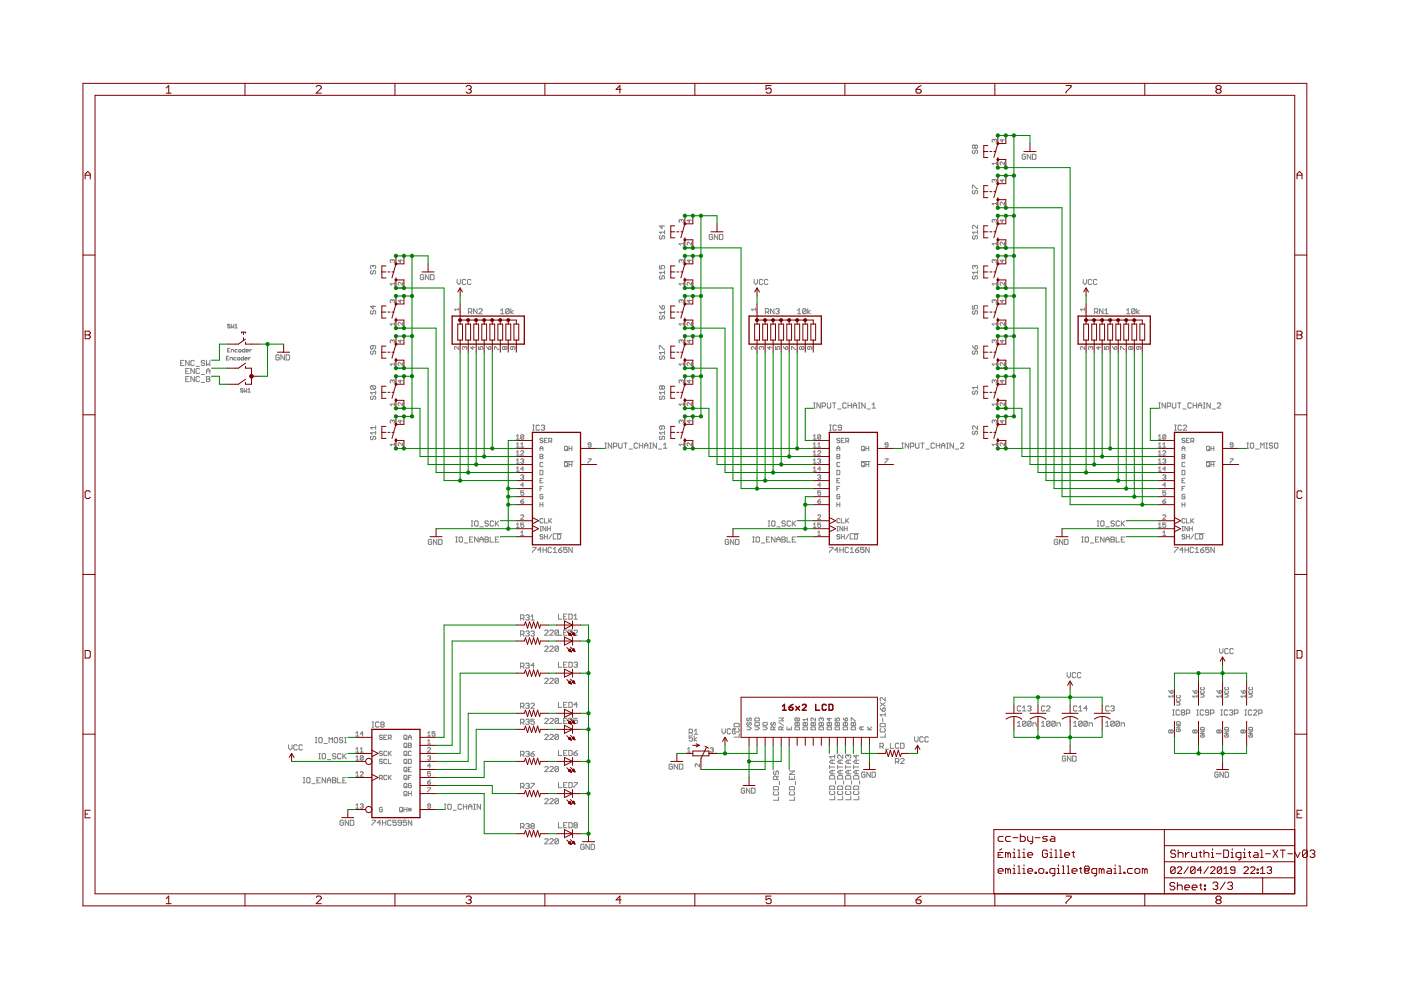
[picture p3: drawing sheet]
<svg xmlns="http://www.w3.org/2000/svg" width="297mm" height="210mm" viewBox="0 0 297 210" stroke-linecap="round" stroke-linejoin="round" font-family="sans-serif">
<g fill="#808080" stroke="#808080" stroke-width=".21">
<path d="M78.9 173.9h.7z"/>
<path d="M79.6 173.9v.2z"/>
<path d="M78.9 174.8l.7-.7z"/>
<path d="M78.9 174.8v.2z"/>
<path d="M80.5 173.9v1.1z"/>
<path d="M80.5 173.9l-.5 .6z"/>
<path d="M80 174.5h.7z"/>
<path d="M81.1 173.9v1.1z"/>
<path d="M81.1 174.5h.7z"/>
<path d="M81.8 173.9v1.1z"/>
<path d="M82.7 173.9l.2 .2z"/>
<path d="M82.4 173.9h.3z"/>
<path d="M82.4 173.9l-.2 .2z"/>
<path d="M82.2 174.1v.7z"/>
<path d="M82.2 174.8l.2 .2z"/>
<path d="M82.4 175h.3z"/>
<path d="M82.7 175l.2-.2z"/>
<path d="M83.3 173.9h.7z"/>
<path d="M83.3 173.9v.6z"/>
<path d="M83.3 174.5l.4-.2z"/>
<path d="M83.7 174.3h.1z"/>
<path d="M83.8 174.3l.2 .2z"/>
<path d="M84 174.5v.3z"/>
<path d="M84 174.8l-.2 .2z"/>
<path d="M83.5 175h.3z"/>
<path d="M83.3 174.8l.2 .2z"/>
<path d="M84.4 174.8l.2 .2z"/>
<path d="M84.6 175h.3z"/>
<path d="M84.9 175l.2-.2z"/>
<path d="M85.1 174.1v.7z"/>
<path d="M84.9 173.9l.2 .2z"/>
<path d="M84.6 173.9h.3z"/>
<path d="M84.6 173.9l-.2 .2z"/>
<path d="M84.4 174.1v.2z"/>
<path d="M84.4 174.3l.2 .2z"/>
<path d="M84.6 174.5h.5z"/>
<path d="M85.5 173.9h.7z"/>
<path d="M85.5 173.9v.6z"/>
<path d="M85.5 174.5l.3-.2z"/>
<path d="M85.8 174.3h.2z"/>
<path d="M86 174.3l.2 .2z"/>
<path d="M86.2 174.5v.3z"/>
<path d="M86.2 174.8l-.2 .2z"/>
<path d="M85.7 175h.3z"/>
<path d="M85.5 174.8l.2 .2z"/>
<path d="M86.6 173.9v1.1z"/>
<path d="M86.6 173.9l.7 1.1z"/>
<path d="M87.3 173.9v1.1z"/>
<path d="M61.2 157.9v.7z"/>
<path d="M61.2 158.6l.4 .4z"/>
<path d="M61.6 159l.3-.4z"/>
<path d="M61.9 157.9v.7z"/>
<path d="M62.8 157.9l.2 .2z"/>
<path d="M62.5 157.9h.3z"/>
<path d="M62.3 158.1l.2-.2z"/>
<path d="M62.3 158.1v.7z"/>
<path d="M62.3 158.8l.2 .2z"/>
<path d="M62.5 159h.3z"/>
<path d="M62.8 159l.2-.2z"/>
<path d="M63.9 157.9l.2 .2z"/>
<path d="M63.6 157.9h.3z"/>
<path d="M63.6 157.9l-.2 .2z"/>
<path d="M63.4 158.1v.7z"/>
<path d="M63.4 158.8l.2 .2z"/>
<path d="M63.6 159h.3z"/>
<path d="M63.9 159l.2-.2z"/>
<path d="M72.6 173.9l.2 .2z"/>
<path d="M72.3 173.9h.3z"/>
<path d="M72.3 173.9l-.2 .2z"/>
<path d="M72.1 174.1v.7z"/>
<path d="M72.1 174.8l.2 .2z"/>
<path d="M72.3 175h.3z"/>
<path d="M72.6 175l.2-.2z"/>
<path d="M72.8 174.5v.3z"/>
<path d="M72.5 174.5h.3z"/>
<path d="M73.2 173.9v1.1z"/>
<path d="M73.2 173.9l.7 1.1z"/>
<path d="M73.9 173.9v1.1z"/>
<path d="M74.3 173.9v1.1z"/>
<path d="M74.3 175h.5z"/>
<path d="M74.8 175l.2-.2z"/>
<path d="M75 174.1v.7z"/>
<path d="M74.8 173.9l.2 .2z"/>
<path d="M74.3 173.9h.5z"/>
<path d="M115.5 134.7h.7z"/>
<path d="M116.2 133.9l-.7 .8z"/>
<path d="M116.2 133.8v.1z"/>
<path d="M116 133.6l.2 .2z"/>
<path d="M115.7 133.6h.3z"/>
<path d="M115.7 133.6l-.2 .2z"/>
<path d="M116.6 134.7h.7z"/>
<path d="M116.6 134.7l.7-.8z"/>
<path d="M117.3 133.8v.1z"/>
<path d="M117.1 133.6l.2 .2z"/>
<path d="M116.8 133.6h.3z"/>
<path d="M116.8 133.6l-.2 .2z"/>
<path d="M117.7 133.8v.7z"/>
<path d="M117.7 133.8l.2-.2z"/>
<path d="M117.9 133.6h.3z"/>
<path d="M118.2 133.6l.2 .2z"/>
<path d="M118.4 133.8v.7z"/>
<path d="M118.4 134.5l-.2 .2z"/>
<path d="M117.9 134.7h.3z"/>
<path d="M117.7 134.5l.2 .2z"/>
<path d="M117.7 134.5l.7-.7z"/>
<path d="M115.5 138.1h.7z"/>
<path d="M116.2 137.4l-.7 .7z"/>
<path d="M116.2 137.2v.2z"/>
<path d="M116 137l.2 .2z"/>
<path d="M115.7 137h.3z"/>
<path d="M115.7 137l-.2 .2z"/>
<path d="M116.6 138.1h.7z"/>
<path d="M116.6 138.1l.7-.7z"/>
<path d="M117.3 137.2v.2z"/>
<path d="M117.1 137l.2 .2z"/>
<path d="M116.8 137h.3z"/>
<path d="M116.8 137l-.2 .2z"/>
<path d="M117.7 137.2v.7z"/>
<path d="M117.7 137.2l.2-.2z"/>
<path d="M117.9 137h.3z"/>
<path d="M118.2 137l.2 .2z"/>
<path d="M118.4 137.2v.7z"/>
<path d="M118.4 137.9l-.2 .2z"/>
<path d="M117.9 138.1h.3z"/>
<path d="M117.7 137.9l.2 .2z"/>
<path d="M117.7 137.9l.7-.7z"/>
<path d="M115.5 144.9h.7z"/>
<path d="M115.5 144.9l.7-.7z"/>
<path d="M116.2 144v.2z"/>
<path d="M116 143.8l.2 .2z"/>
<path d="M115.7 143.8h.3z"/>
<path d="M115.7 143.8l-.2 .2z"/>
<path d="M116.6 144.9h.7z"/>
<path d="M116.6 144.9l.7-.7z"/>
<path d="M117.3 144v.2z"/>
<path d="M117.1 143.8l.2 .2z"/>
<path d="M116.8 143.8h.3z"/>
<path d="M116.6 144l.2-.2z"/>
<path d="M117.7 144v.7z"/>
<path d="M117.7 144l.2-.2z"/>
<path d="M117.9 143.8h.3z"/>
<path d="M118.2 143.8l.2 .2z"/>
<path d="M118.4 144v.7z"/>
<path d="M118.4 144.7l-.2 .2z"/>
<path d="M117.9 144.9h.3z"/>
<path d="M117.7 144.7l.2 .2z"/>
<path d="M117.7 144.7l.7-.7z"/>
<path d="M115.5 153.4h.7z"/>
<path d="M115.5 153.4l.7-.7z"/>
<path d="M116.2 152.5v.2z"/>
<path d="M116 152.3l.2 .2z"/>
<path d="M115.7 152.3h.3z"/>
<path d="M115.7 152.3l-.2 .2z"/>
<path d="M116.6 153.4h.7z"/>
<path d="M116.6 153.4l.7-.7z"/>
<path d="M117.3 152.5v.2z"/>
<path d="M117.1 152.3l.2 .2z"/>
<path d="M116.8 152.3h.3z"/>
<path d="M116.8 152.3l-.2 .2z"/>
<path d="M117.7 152.5v.7z"/>
<path d="M117.7 152.5l.2-.2z"/>
<path d="M117.9 152.3h.3z"/>
<path d="M118.2 152.3l.2 .2z"/>
<path d="M118.4 152.5v.7z"/>
<path d="M118.4 153.2l-.2 .2z"/>
<path d="M117.9 153.4h.3z"/>
<path d="M117.7 153.2l.2 .2z"/>
<path d="M117.7 153.2l.7-.7z"/>
<path d="M115.5 156.8h.7z"/>
<path d="M116.2 156.1l-.7 .7z"/>
<path d="M116.2 155.9v.2z"/>
<path d="M116 155.7l.2 .2z"/>
<path d="M115.7 155.7h.3z"/>
<path d="M115.7 155.7l-.2 .2z"/>
<path d="M116.6 156.8h.7z"/>
<path d="M116.6 156.8l.7-.7z"/>
<path d="M117.3 155.9v.2z"/>
<path d="M117.1 155.7l.2 .2z"/>
<path d="M116.8 155.7h.3z"/>
<path d="M116.8 155.7l-.2 .2z"/>
<path d="M117.7 155.9v.7z"/>
<path d="M117.7 155.9l.2-.2z"/>
<path d="M117.9 155.7h.3z"/>
<path d="M118.2 155.7l.2 .2z"/>
<path d="M118.4 155.9v.7z"/>
<path d="M118.4 156.6l-.2 .2z"/>
<path d="M117.9 156.8h.3z"/>
<path d="M117.7 156.6l.2 .2z"/>
<path d="M117.7 156.6l.7-.7z"/>
<path d="M115.5 163.6h.7z"/>
<path d="M115.5 163.6l.7-.7z"/>
<path d="M116.2 162.7v.2z"/>
<path d="M116 162.5l.2 .2z"/>
<path d="M115.7 162.5h.3z"/>
<path d="M115.7 162.5l-.2 .2z"/>
<path d="M116.6 163.6h.7z"/>
<path d="M116.6 163.6l.7-.7z"/>
<path d="M117.3 162.7v.2z"/>
<path d="M117.1 162.5l.2 .2z"/>
<path d="M116.8 162.5h.3z"/>
<path d="M116.6 162.7l.2-.2z"/>
<path d="M117.7 162.7v.7z"/>
<path d="M117.7 162.7l.2-.2z"/>
<path d="M117.9 162.5h.3z"/>
<path d="M118.2 162.5l.2 .2z"/>
<path d="M118.4 162.7v.7z"/>
<path d="M118.2 163.6l.2-.2z"/>
<path d="M117.9 163.6h.3z"/>
<path d="M117.7 163.4l.2 .2z"/>
<path d="M117.7 163.4l.7-.7z"/>
<path d="M115.5 170.4h.7z"/>
<path d="M116.2 169.7l-.7 .7z"/>
<path d="M116.2 169.5v.2z"/>
<path d="M116 169.3l.2 .2z"/>
<path d="M115.7 169.3h.3z"/>
<path d="M115.7 169.3l-.2 .2z"/>
<path d="M116.6 170.4h.7z"/>
<path d="M116.6 170.4l.7-.7z"/>
<path d="M117.3 169.5v.2z"/>
<path d="M117.1 169.3l.2 .2z"/>
<path d="M116.8 169.3h.3z"/>
<path d="M116.8 169.3l-.2 .2z"/>
<path d="M117.7 169.5v.7z"/>
<path d="M117.7 169.5l.2-.2z"/>
<path d="M117.9 169.3h.3z"/>
<path d="M118.2 169.3l.2 .2z"/>
<path d="M118.4 169.5v.7z"/>
<path d="M118.4 170.2l-.2 .2z"/>
<path d="M117.9 170.4h.3z"/>
<path d="M117.7 170.2l.2 .2z"/>
<path d="M117.7 170.2l.7-.7z"/>
<path d="M115.5 178.9h.7z"/>
<path d="M116.2 178.2l-.7 .7z"/>
<path d="M116.2 178v.2z"/>
<path d="M116 177.8l.2 .2z"/>
<path d="M115.7 177.8h.3z"/>
<path d="M115.7 177.8l-.2 .2z"/>
<path d="M116.6 178.9h.7z"/>
<path d="M116.6 178.9l.7-.7z"/>
<path d="M117.3 178v.2z"/>
<path d="M117.1 177.8l.2 .2z"/>
<path d="M116.8 177.8h.3z"/>
<path d="M116.6 178l.2-.2z"/>
<path d="M117.7 178v.7z"/>
<path d="M117.7 178l.2-.2z"/>
<path d="M117.9 177.8h.3z"/>
<path d="M118.2 177.8l.2 .2z"/>
<path d="M118.4 178v.7z"/>
<path d="M118.4 178.7l-.2 .2z"/>
<path d="M117.9 178.9h.3z"/>
<path d="M117.7 178.7l.2 .2z"/>
<path d="M117.7 178.7l.7-.7z"/>
<path d="M150.9 49.7l.2 .2z"/>
<path d="M150.5 49.7h.4z"/>
<path d="M150.5 49.7l-.1 .2z"/>
<path d="M150.4 49.9v.7z"/>
<path d="M150.4 50.6l.1 .2z"/>
<path d="M150.5 50.8h.4z"/>
<path d="M150.9 50.8l.2-.2z"/>
<path d="M151.1 50.2v.4z"/>
<path d="M150.7 50.2h.4z"/>
<path d="M151.4 49.7v1.1z"/>
<path d="M151.4 49.7l.8 1.1z"/>
<path d="M152.2 49.7v1.1z"/>
<path d="M152.5 49.7v1.1z"/>
<path d="M152.5 50.8h.6z"/>
<path d="M153.3 50.6l-.2 .2z"/>
<path d="M153.3 49.9v.7z"/>
<path d="M153.1 49.7l.2 .2z"/>
<path d="M152.5 49.7h.6z"/>
<path d="M123.7 179l.2 .2z"/>
<path d="M123.3 179h.4z"/>
<path d="M123.3 179l-.2 .2z"/>
<path d="M123.1 179.2v.7z"/>
<path d="M123.1 179.9l.2 .2z"/>
<path d="M123.3 180.1h.4z"/>
<path d="M123.7 180.1l.2-.2z"/>
<path d="M123.9 179.6v.3z"/>
<path d="M123.5 179.6h.4z"/>
<path d="M124.2 179v1.1z"/>
<path d="M124.2 179l.7 1.1z"/>
<path d="M124.9 179v1.1z"/>
<path d="M125.3 179v1.1z"/>
<path d="M125.3 180.1h.6z"/>
<path d="M126 179.9l-.1 .2z"/>
<path d="M126 179.2v.7z"/>
<path d="M125.9 179l.1 .2z"/>
<path d="M125.3 179h.6z"/>
<path d="M175.9 116.1h.7z"/>
<path d="M176.6 116.1v.1z"/>
<path d="M175.9 117l.7-.8z"/>
<path d="M175.9 117v.2z"/>
<path d="M177.5 116.1v1.1z"/>
<path d="M177.5 116.1l-.5 .5z"/>
<path d="M177 116.6h.7z"/>
<path d="M178.1 116.1v1.1z"/>
<path d="M178.1 116.6h.7z"/>
<path d="M178.8 116.1v1.1z"/>
<path d="M179.7 116.1l.2 .1z"/>
<path d="M179.3 116.1h.4z"/>
<path d="M179.3 116.1l-.1 .1z"/>
<path d="M179.2 116.2v.8z"/>
<path d="M179.2 117l.1 .2z"/>
<path d="M179.3 117.2h.4z"/>
<path d="M179.9 117l-.2 .2z"/>
<path d="M180.3 116.4l.3-.3z"/>
<path d="M180.6 116.1v1.1z"/>
<path d="M180.3 117.2h.7z"/>
<path d="M181.7 116.2l.4-.1z"/>
<path d="M181.4 116.6l.3-.4z"/>
<path d="M181.4 116.6v.4z"/>
<path d="M181.4 117l.1 .2z"/>
<path d="M181.5 117.2h.4z"/>
<path d="M181.9 117.2l.2-.2z"/>
<path d="M182.1 116.8v.2z"/>
<path d="M181.9 116.6l.2 .2z"/>
<path d="M181.4 116.6h.5z"/>
<path d="M182.5 116.1h.7z"/>
<path d="M182.5 116.1v.5z"/>
<path d="M182.5 116.6l.3-.2z"/>
<path d="M182.8 116.4h.2z"/>
<path d="M183 116.4l.2 .2z"/>
<path d="M183.2 116.6v.4z"/>
<path d="M183.2 117l-.2 .2z"/>
<path d="M182.6 117.2h.4z"/>
<path d="M182.5 117l.1 .2z"/>
<path d="M183.6 116.1v1.1z"/>
<path d="M183.6 116.1l.7 1.1z"/>
<path d="M184.3 116.1v1.1z"/>
<path d="M154.3 114.4l.2 .2z"/>
<path d="M153.9 114.4h.4z"/>
<path d="M153.9 114.4l-.1 .2z"/>
<path d="M153.8 114.6v.7z"/>
<path d="M153.8 115.3l.1 .1z"/>
<path d="M153.9 115.4h.4z"/>
<path d="M154.3 115.4l.2-.1z"/>
<path d="M154.5 114.9v.4z"/>
<path d="M154.1 114.9h.4z"/>
<path d="M154.9 114.4v1z"/>
<path d="M154.9 114.4l.7 1z"/>
<path d="M155.6 114.4v1z"/>
<path d="M156 114.4v1z"/>
<path d="M156 115.4h.5z"/>
<path d="M156.5 115.4l.2-.1z"/>
<path d="M156.7 114.6v.7z"/>
<path d="M156.5 114.4l.2 .2z"/>
<path d="M156 114.4h.5z"/>
<path d="M159.9 59.2v.8z"/>
<path d="M159.9 60l.4 .3z"/>
<path d="M160.3 60.3l.3-.3z"/>
<path d="M160.6 59.2v.8z"/>
<path d="M161.5 59.2l.2 .2z"/>
<path d="M161.2 59.2h.3z"/>
<path d="M161.2 59.2l-.2 .2z"/>
<path d="M161 59.4v.7z"/>
<path d="M161 60.1l.2 .2z"/>
<path d="M161.2 60.3h.3z"/>
<path d="M161.5 60.3l.2-.2z"/>
<path d="M162.6 59.2l.2 .2z"/>
<path d="M162.3 59.2h.3z"/>
<path d="M162.1 59.4l.2-.2z"/>
<path d="M162.1 59.4v.7z"/>
<path d="M162.1 60.1l.2 .2z"/>
<path d="M162.3 60.3h.3z"/>
<path d="M162.6 60.3l.2-.2z"/>
<path d="M169.4 65.4l-.3 .4z"/>
<path d="M169.4 65.4v1.1z"/>
<path d="M169.1 66.5h.7z"/>
<path d="M170.2 65.6v.8z"/>
<path d="M170.3 65.4l-.1 .2z"/>
<path d="M170.3 65.4h.4z"/>
<path d="M170.7 65.4l.2 .2z"/>
<path d="M170.9 65.6v.8z"/>
<path d="M170.7 66.5l.2-.1z"/>
<path d="M170.3 66.5h.4z"/>
<path d="M170.2 66.4l.1 .1z"/>
<path d="M170.2 66.4l.7-.8z"/>
<path d="M171.3 65.4v1.1z"/>
<path d="M171.3 66.2l.5 .3z"/>
<path d="M171.3 66.2l.5-.4z"/>
<path d="M249 116.1h.8z"/>
<path d="M249.8 116.1v.1z"/>
<path d="M249.8 116.2l-.8 .8z"/>
<path d="M249 117v.2z"/>
<path d="M250.7 116.1v1.1z"/>
<path d="M250.7 116.1l-.6 .5z"/>
<path d="M250.1 116.6h.8z"/>
<path d="M251.2 116.1v1.1z"/>
<path d="M251.2 116.6h.8z"/>
<path d="M252 116.1v1.1z"/>
<path d="M252.9 116.1l.2 .1z"/>
<path d="M252.5 116.1h.4z"/>
<path d="M252.5 116.1l-.2 .1z"/>
<path d="M252.3 116.2v.8z"/>
<path d="M252.3 117l.2 .2z"/>
<path d="M252.5 117.2h.4z"/>
<path d="M253.1 117l-.2 .2z"/>
<path d="M253.4 116.4l.4-.3z"/>
<path d="M253.8 116.1v1.1z"/>
<path d="M253.4 117.2h.8z"/>
<path d="M254.9 116.2l.3-.1z"/>
<path d="M254.9 116.2l-.4 .4z"/>
<path d="M254.5 116.6v.4z"/>
<path d="M254.5 117l.2 .2z"/>
<path d="M254.7 117.2h.4z"/>
<path d="M255.2 117l-.1 .2z"/>
<path d="M255.2 116.8v.2z"/>
<path d="M255.1 116.6l.1 .2z"/>
<path d="M254.5 116.6h.6z"/>
<path d="M255.6 116.1h.7z"/>
<path d="M255.6 116.1v.5z"/>
<path d="M255.6 116.6l.4-.2z"/>
<path d="M256 116.4h.2z"/>
<path d="M256.2 116.4l.1 .2z"/>
<path d="M256.3 116.6v.4z"/>
<path d="M256.3 117l-.1 .2z"/>
<path d="M255.8 117.2h.4z"/>
<path d="M255.6 117l.2 .2z"/>
<path d="M256.7 116.1v1.1z"/>
<path d="M256.7 116.1l.8 1.1z"/>
<path d="M257.5 116.1v1.1z"/>
<path d="M224.1 114.4l.2 .2z"/>
<path d="M223.7 114.4h.4z"/>
<path d="M223.7 114.4l-.2 .2z"/>
<path d="M223.5 114.6v.7z"/>
<path d="M223.5 115.3l.2 .1z"/>
<path d="M223.7 115.4h.4z"/>
<path d="M224.1 115.4l.2-.1z"/>
<path d="M224.3 114.9v.4z"/>
<path d="M223.9 114.9h.4z"/>
<path d="M224.6 114.4v1z"/>
<path d="M224.6 114.4l.7 1z"/>
<path d="M225.3 114.4v1z"/>
<path d="M225.7 114.4v1z"/>
<path d="M225.7 115.4h.6z"/>
<path d="M226.3 115.4l.1-.1z"/>
<path d="M226.4 114.6v.7z"/>
<path d="M226.3 114.4l.1 .2z"/>
<path d="M225.7 114.4h.6z"/>
<path d="M229.7 59.2v.8z"/>
<path d="M229.7 60l.3 .3z"/>
<path d="M230.4 60l-.4 .3z"/>
<path d="M230.4 59.2v.8z"/>
<path d="M231.3 59.2l.2 .2z"/>
<path d="M230.9 59.2h.4z"/>
<path d="M230.7 59.4l.2-.2z"/>
<path d="M230.7 59.4v.7z"/>
<path d="M230.7 60.1l.2 .2z"/>
<path d="M230.9 60.3h.4z"/>
<path d="M231.5 60.1l-.2 .2z"/>
<path d="M232.4 59.2l.2 .2z"/>
<path d="M232 59.2h.4z"/>
<path d="M231.8 59.4l.2-.2z"/>
<path d="M231.8 59.4v.7z"/>
<path d="M231.8 60.1l.2 .2z"/>
<path d="M232 60.3h.4z"/>
<path d="M232.4 60.3l.2-.2z"/>
<path d="M238.8 65.8l.4-.4z"/>
<path d="M239.2 65.4v1.1z"/>
<path d="M238.8 66.5h.8z"/>
<path d="M239.9 65.6v.8z"/>
<path d="M239.9 65.6l.2-.2z"/>
<path d="M240.1 65.4h.4z"/>
<path d="M240.5 65.4l.2 .2z"/>
<path d="M240.7 65.6v.8z"/>
<path d="M240.5 66.5l.2-.1z"/>
<path d="M240.1 66.5h.4z"/>
<path d="M239.9 66.4l.2 .1z"/>
<path d="M239.9 66.4l.8-.8z"/>
<path d="M241 65.4v1.1z"/>
<path d="M241 66.2l.6 .3z"/>
<path d="M241 66.2l.6-.4z"/>
<path d="M217.3 32.7l.1 .2z"/>
<path d="M216.9 32.7h.4z"/>
<path d="M216.9 32.7l-.2 .2z"/>
<path d="M216.7 32.9v.7z"/>
<path d="M216.7 33.6l.2 .2z"/>
<path d="M216.9 33.8h.4z"/>
<path d="M217.3 33.8l.1-.2z"/>
<path d="M217.4 33.2v.4z"/>
<path d="M217.1 33.2h.3z"/>
<path d="M217.8 32.7v1.1z"/>
<path d="M217.8 32.7l.7 1.1z"/>
<path d="M218.5 32.7v1.1z"/>
<path d="M218.9 32.7v1.1z"/>
<path d="M218.9 33.8h.6z"/>
<path d="M219.5 33.8l.1-.2z"/>
<path d="M219.6 32.9v.7z"/>
<path d="M219.5 32.7l.1 .2z"/>
<path d="M218.9 32.7h.6z"/>
<path d="M112.9 116.1h.7z"/>
<path d="M113.6 116.1v.1z"/>
<path d="M113.6 116.2l-.7 .8z"/>
<path d="M112.9 117v.2z"/>
<path d="M114.6 116.1v1.1z"/>
<path d="M114.6 116.1l-.6 .5z"/>
<path d="M114 116.6h.7z"/>
<path d="M115.1 116.1v1.1z"/>
<path d="M115.1 116.6h.7z"/>
<path d="M115.8 116.1v1.1z"/>
<path d="M116.8 116.1l.1 .1z"/>
<path d="M116.4 116.1h.4z"/>
<path d="M116.4 116.1l-.2 .1z"/>
<path d="M116.2 116.2v.8z"/>
<path d="M116.2 117l.2 .2z"/>
<path d="M116.4 117.2h.4z"/>
<path d="M116.9 117l-.1 .2z"/>
<path d="M117.3 116.4l.4-.3z"/>
<path d="M117.7 116.1v1.1z"/>
<path d="M117.3 117.2h.7z"/>
<path d="M118.8 116.2l.3-.1z"/>
<path d="M118.8 116.2l-.4 .4z"/>
<path d="M118.4 116.6v.4z"/>
<path d="M118.4 117l.2 .2z"/>
<path d="M118.6 117.2h.4z"/>
<path d="M119.1 117l-.1 .2z"/>
<path d="M119.1 116.8v.2z"/>
<path d="M119 116.6l.1 .2z"/>
<path d="M118.4 116.6h.6z"/>
<path d="M119.5 116.1h.7z"/>
<path d="M119.5 116.1v.5z"/>
<path d="M119.5 116.6l.4-.2z"/>
<path d="M119.9 116.4h.2z"/>
<path d="M120.1 116.4l.1 .2z"/>
<path d="M120.2 116.6v.4z"/>
<path d="M120.2 117l-.1 .2z"/>
<path d="M119.7 117.2h.4z"/>
<path d="M119.5 117l.2 .2z"/>
<path d="M120.6 116.1v1.1z"/>
<path d="M120.6 116.1l.7 1.1z"/>
<path d="M121.3 116.1v1.1z"/>
<path d="M91.4 114.4l.1 .2z"/>
<path d="M91 114.4h.4z"/>
<path d="M91 114.4l-.2 .2z"/>
<path d="M90.8 114.6v.7z"/>
<path d="M90.8 115.3l.2 .1z"/>
<path d="M91 115.4h.4z"/>
<path d="M91.4 115.4l.1-.1z"/>
<path d="M91.5 114.9v.4z"/>
<path d="M91.2 114.9h.3z"/>
<path d="M91.9 114.4v1z"/>
<path d="M91.9 114.4l.7 1z"/>
<path d="M92.6 114.4v1z"/>
<path d="M93 114.4v1z"/>
<path d="M93 115.4h.5z"/>
<path d="M93.5 115.4l.2-.1z"/>
<path d="M93.7 114.6v.7z"/>
<path d="M93.5 114.4l.2 .2z"/>
<path d="M93 114.4h.5z"/>
<path d="M96.9 59.2v.8z"/>
<path d="M96.9 60l.4 .3z"/>
<path d="M97.3 60.3l.4-.3z"/>
<path d="M97.7 59.2v.8z"/>
<path d="M98.6 59.2l.2 .2z"/>
<path d="M98.2 59.2h.4z"/>
<path d="M98 59.4l.2-.2z"/>
<path d="M98 59.4v.7z"/>
<path d="M98 60.1l.2 .2z"/>
<path d="M98.2 60.3h.4z"/>
<path d="M98.6 60.3l.2-.2z"/>
<path d="M99.7 59.2l.1 .2z"/>
<path d="M99.3 59.2h.4z"/>
<path d="M99.1 59.4l.2-.2z"/>
<path d="M99.1 59.4v.7z"/>
<path d="M99.1 60.1l.2 .2z"/>
<path d="M99.3 60.3h.4z"/>
<path d="M99.8 60.1l-.1 .2z"/>
<path d="M106.1 65.8l.4-.4z"/>
<path d="M106.5 65.4v1.1z"/>
<path d="M106.1 66.5h.7z"/>
<path d="M107.2 65.6v.8z"/>
<path d="M107.2 65.6l.2-.2z"/>
<path d="M107.4 65.4h.4z"/>
<path d="M107.8 65.4l.1 .2z"/>
<path d="M107.9 65.6v.8z"/>
<path d="M107.8 66.5l.1-.1z"/>
<path d="M107.4 66.5h.4z"/>
<path d="M107.2 66.4l.2 .1z"/>
<path d="M107.2 66.4l.7-.8z"/>
<path d="M108.3 65.4v1.1z"/>
<path d="M108.3 66.2l.6 .3z"/>
<path d="M108.3 66.2l.6-.4z"/>
<path d="M142.4 162l.2 .2z"/>
<path d="M142 162h.4z"/>
<path d="M142 162l-.1 .2z"/>
<path d="M141.9 162.2v.7z"/>
<path d="M141.9 162.9l.1 .2z"/>
<path d="M142 163.1h.4z"/>
<path d="M142.4 163.1l.2-.2z"/>
<path d="M142.6 162.5v.4z"/>
<path d="M142.2 162.5h.4z"/>
<path d="M142.9 162v1.1z"/>
<path d="M142.9 162l.8 1.1z"/>
<path d="M143.7 162v1.1z"/>
<path d="M144 162v1.1z"/>
<path d="M144 163.1h.6z"/>
<path d="M144.6 163.1l.2-.2z"/>
<path d="M144.8 162.2v.7z"/>
<path d="M144.6 162l.2 .2z"/>
<path d="M144 162h.6z"/>
<path d="M186.6 156.3h1.1z"/>
<path d="M187.7 155.6v.7z"/>
<path d="M186.8 154.5l-.2 .1z"/>
<path d="M186.6 154.6v.4z"/>
<path d="M186.6 155l.2 .2z"/>
<path d="M186.8 155.2h.7z"/>
<path d="M187.7 155l-.2 .2z"/>
<path d="M187.7 154.6v.4z"/>
<path d="M187.5 154.5l.2 .1z"/>
<path d="M186.6 154.1h1.1z"/>
<path d="M187.7 153.5v.6z"/>
<path d="M187.5 153.4l.2 .1z"/>
<path d="M186.8 153.4h.7z"/>
<path d="M186.8 153.4l-.2 .1z"/>
<path d="M186.6 153.5v.6z"/>
<path d="M187.2 152.3v.7z"/>
<path d="M186.6 151.5l.4 .4z"/>
<path d="M186.6 151.5h1.1z"/>
<path d="M187.7 151.2v.7z"/>
<path d="M186.6 150.1l.2 .3z"/>
<path d="M186.8 150.4l.4 .4z"/>
<path d="M187.2 150.8h.3z"/>
<path d="M187.7 150.6l-.2 .2z"/>
<path d="M187.7 150.3v.3z"/>
<path d="M187.5 150.1l.2 .2z"/>
<path d="M187.3 150.1h.2z"/>
<path d="M187.3 150.1l-.1 .2z"/>
<path d="M187.2 150.3v.5z"/>
<path d="M186.6 149.7l1.1-.7z"/>
<path d="M186.6 149l1.1 .7z"/>
<path d="M187.7 147.9v.7z"/>
<path d="M187 147.9l.7 .7z"/>
<path d="M186.8 147.9h.2z"/>
<path d="M186.8 147.9l-.2 .2z"/>
<path d="M186.6 148.1v.3z"/>
<path d="M186.6 148.4l.2 .2z"/>
<path d="M186.6 157.6v1.1z"/>
<path d="M186.6 157.6h.5z"/>
<path d="M187.1 157.6l.2 .2z"/>
<path d="M187.3 157.8v.3z"/>
<path d="M187.3 158.1l-.2 .2z"/>
<path d="M186.6 158.3h.5z"/>
<path d="M186.9 158.3l.4 .4z"/>
<path d="M187.7 158.9h.7z"/>
<path d="M188.8 157.6v1.1z"/>
<path d="M188.8 158.7h.7z"/>
<path d="M190.4 157.6l.2 .2z"/>
<path d="M190 157.6h.4z"/>
<path d="M189.8 157.8l.2-.2z"/>
<path d="M189.8 157.8v.7z"/>
<path d="M189.8 158.5l.2 .2z"/>
<path d="M190 158.7h.4z"/>
<path d="M190.4 158.7l.2-.2z"/>
<path d="M190.9 157.6v1.1z"/>
<path d="M190.9 158.7h.6z"/>
<path d="M191.5 158.7l.2-.2z"/>
<path d="M191.7 157.8v.7z"/>
<path d="M191.5 157.6l.2 .2z"/>
<path d="M190.9 157.6h.6z"/>
<path d="M153.1 154.5v.7z"/>
<path d="M153.1 155.2l.3 .4z"/>
<path d="M153.4 155.6l.4-.4z"/>
<path d="M153.8 154.5v.7z"/>
<path d="M154.7 154.5l.2 .2z"/>
<path d="M154.4 154.5h.3z"/>
<path d="M154.4 154.5l-.2 .2z"/>
<path d="M154.2 154.7v.7z"/>
<path d="M154.2 155.4l.2 .2z"/>
<path d="M154.4 155.6h.3z"/>
<path d="M154.7 155.6l.2-.2z"/>
<path d="M155.8 154.5l.2 .2z"/>
<path d="M155.4 154.5h.4z"/>
<path d="M155.4 154.5l-.1 .2z"/>
<path d="M155.3 154.7v.7z"/>
<path d="M155.3 155.4l.1 .2z"/>
<path d="M155.4 155.6h.4z"/>
<path d="M155.8 155.6l.2-.2z"/>
<path d="M183.2 163.7l.2 .2z"/>
<path d="M182.9 163.7h.3z"/>
<path d="M182.9 163.7l-.2 .2z"/>
<path d="M182.7 163.9v.7z"/>
<path d="M182.7 164.6l.2 .2z"/>
<path d="M182.9 164.8h.3z"/>
<path d="M183.4 164.6l-.2 .2z"/>
<path d="M183.4 164.3v.3z"/>
<path d="M183 164.3h.4z"/>
<path d="M183.8 163.7v1.1z"/>
<path d="M183.8 163.7l.7 1.1z"/>
<path d="M184.5 163.7v1.1z"/>
<path d="M184.9 163.7v1.1z"/>
<path d="M184.9 164.8h.5z"/>
<path d="M185.4 164.8l.2-.2z"/>
<path d="M185.6 163.9v.7z"/>
<path d="M185.4 163.7l.2 .2z"/>
<path d="M184.9 163.7h.5z"/>
<path d="M146.1 156h.7z"/>
<path d="M146.1 156v.6z"/>
<path d="M146.1 156.6l.4-.2z"/>
<path d="M146.5 156.4h.1z"/>
<path d="M146.6 156.4l.2 .2z"/>
<path d="M146.8 156.6v.4z"/>
<path d="M146.8 157l-.2 .1z"/>
<path d="M146.3 157.1h.3z"/>
<path d="M146.1 157l.2 .1z"/>
<path d="M147.2 156v1.1z"/>
<path d="M147.2 156.8l.5 .3z"/>
<path d="M147.2 156.8l.5-.4z"/>
<path d="M193.9 156.2v.8z"/>
<path d="M193.9 157l.4 .3z"/>
<path d="M194.3 157.3l.3-.3z"/>
<path d="M194.6 156.2v.8z"/>
<path d="M195.6 156.2l.1 .2z"/>
<path d="M195.2 156.2h.4z"/>
<path d="M195.2 156.2l-.2 .2z"/>
<path d="M195 156.4v.7z"/>
<path d="M195 157.1l.2 .2z"/>
<path d="M195.2 157.3h.4z"/>
<path d="M195.6 157.3l.1-.2z"/>
<path d="M196.7 156.2l.1 .2z"/>
<path d="M196.3 156.2h.4z"/>
<path d="M196.3 156.2l-.2 .2z"/>
<path d="M196.1 156.4v.7z"/>
<path d="M196.1 157.1l.2 .2z"/>
<path d="M196.3 157.3h.4z"/>
<path d="M196.8 157.1l-.1 .2z"/>
<path d="M157.7 167.1l.2 .2z"/>
<path d="M157.4 167.1h.3z"/>
<path d="M157.2 167.3l.2-.2z"/>
<path d="M157.2 167.3v.7z"/>
<path d="M157.2 168l.2 .2z"/>
<path d="M157.4 168.2h.3z"/>
<path d="M157.7 168.2l.2-.2z"/>
<path d="M157.9 167.7v.3z"/>
<path d="M157.5 167.7h.4z"/>
<path d="M158.3 167.1v1.1z"/>
<path d="M158.3 167.1l.7 1.1z"/>
<path d="M159 167.1v1.1z"/>
<path d="M159.4 167.1v1.1z"/>
<path d="M159.4 168.2h.5z"/>
<path d="M159.9 168.2l.2-.2z"/>
<path d="M160.1 167.3v.7z"/>
<path d="M159.9 167.1l.2 .2z"/>
<path d="M159.4 167.1h.5z"/>
<path d="M48 75.5h.5z"/>
<path d="M48 75.5v.8z"/>
<path d="M48 76.3h.5z"/>
<path d="M48 75.9h.3z"/>
<path d="M48.8 75.8v.5z"/>
<path d="M48.8 75.8h.4z"/>
<path d="M49.2 75.8l.1 .1z"/>
<path d="M49.3 75.9v.4z"/>
<path d="M49.7 75.8h.4z"/>
<path d="M49.7 75.8l-.1 .1z"/>
<path d="M49.6 75.9v.3z"/>
<path d="M49.6 76.2l.1 .1z"/>
<path d="M49.7 76.3h.4z"/>
<path d="M50.5 76.3h.2z"/>
<path d="M50.7 76.3l.2-.1z"/>
<path d="M50.9 75.9v.3z"/>
<path d="M50.7 75.8l.2 .1z"/>
<path d="M50.5 75.8h.2z"/>
<path d="M50.5 75.8l-.1 .1z"/>
<path d="M50.4 75.9v.3z"/>
<path d="M50.4 76.2l.1 .1z"/>
<path d="M51.6 75.5v.8z"/>
<path d="M51.3 76.3h.3z"/>
<path d="M51.1 76.2l.2 .1z"/>
<path d="M51.1 75.9v.3z"/>
<path d="M51.3 75.8l-.2 .1z"/>
<path d="M51.3 75.8h.3z"/>
<path d="M52 76.3h.3z"/>
<path d="M51.9 76.2l.1 .1z"/>
<path d="M51.9 75.9v.3z"/>
<path d="M52 75.8l-.1 .1z"/>
<path d="M52 75.8h.3z"/>
<path d="M52.3 75.8l.1 .1z"/>
<path d="M52.4 75.9v.2z"/>
<path d="M51.9 76.1h.5z"/>
<path d="M52.7 75.8v.5z"/>
<path d="M52.7 76.1l.3-.3z"/>
<path d="M53 75.8h.1z"/>
<path d="M48.3 73.9h.5z"/>
<path d="M48.3 73.9v.7z"/>
<path d="M48.3 74.6h.5z"/>
<path d="M48.3 74.3h.2z"/>
<path d="M49 74.1v.5z"/>
<path d="M49 74.1h.4z"/>
<path d="M49.4 74.1l.2 .2z"/>
<path d="M49.6 74.3v.3z"/>
<path d="M50 74.1h.3z"/>
<path d="M50 74.1l-.2 .2z"/>
<path d="M49.8 74.3v.2z"/>
<path d="M49.8 74.5l.2 .1z"/>
<path d="M50 74.6h.3z"/>
<path d="M50.7 74.6h.3z"/>
<path d="M51 74.6l.1-.1z"/>
<path d="M51.1 74.3v.2z"/>
<path d="M51 74.1l.1 .2z"/>
<path d="M50.7 74.1h.3z"/>
<path d="M50.7 74.1l-.1 .2z"/>
<path d="M50.6 74.3v.2z"/>
<path d="M50.6 74.5l.1 .1z"/>
<path d="M51.9 73.9v.7z"/>
<path d="M51.5 74.6h.4z"/>
<path d="M51.4 74.5l.1 .1z"/>
<path d="M51.4 74.3v.2z"/>
<path d="M51.5 74.1l-.1 .2z"/>
<path d="M51.5 74.1h.4z"/>
<path d="M52.3 74.6h.3z"/>
<path d="M52.2 74.5l.1 .1z"/>
<path d="M52.2 74.3v.2z"/>
<path d="M52.3 74.1l-.1 .2z"/>
<path d="M52.3 74.1h.3z"/>
<path d="M52.6 74.1l.1 .2z"/>
<path d="M52.7 74.3v.1z"/>
<path d="M52.2 74.4h.5z"/>
<path d="M53 74.1v.5z"/>
<path d="M53.2 74.1l-.2 .3z"/>
<path d="M53.2 74.1h.1z"/>
<path d="M59 75.2l.2 .2z"/>
<path d="M58.7 75.2h.3z"/>
<path d="M58.7 75.2l-.2 .2z"/>
<path d="M58.5 75.4v.7z"/>
<path d="M58.5 76.1l.2 .2z"/>
<path d="M58.7 76.3h.3z"/>
<path d="M59 76.3l.2-.2z"/>
<path d="M59.2 75.8v.3z"/>
<path d="M58.8 75.8h.4z"/>
<path d="M59.6 75.2v1.1z"/>
<path d="M59.6 75.2l.7 1.1z"/>
<path d="M60.3 75.2v1.1z"/>
<path d="M60.7 75.2v1.1z"/>
<path d="M60.7 76.3h.5z"/>
<path d="M61.2 76.3l.2-.2z"/>
<path d="M61.4 75.4v.7z"/>
<path d="M61.2 75.2l.2 .2z"/>
<path d="M60.7 75.2h.5z"/>
<path d="M234.4 153.3l.4-.4z"/>
<path d="M234.8 152.9v1.1z"/>
<path d="M234.4 154h.7z"/>
<path d="M235.5 153.1v.7z"/>
<path d="M235.5 153.1l.2-.2z"/>
<path d="M235.7 152.9h.4z"/>
<path d="M236.1 152.9l.1 .2z"/>
<path d="M236.2 153.1v.7z"/>
<path d="M236.1 154l.1-.2z"/>
<path d="M235.7 154h.4z"/>
<path d="M235.5 153.8l.2 .2z"/>
<path d="M235.5 153.8l.7-.7z"/>
<path d="M236.6 153.1v.7z"/>
<path d="M236.6 153.1l.2-.2z"/>
<path d="M236.8 152.9h.4z"/>
<path d="M237.2 152.9l.1 .2z"/>
<path d="M237.3 153.1v.7z"/>
<path d="M237.2 154l.1-.2z"/>
<path d="M236.8 154h.4z"/>
<path d="M236.6 153.8l.2 .2z"/>
<path d="M236.6 153.8l.7-.7z"/>
<path d="M237.7 153.3v.7z"/>
<path d="M237.7 153.3h.6z"/>
<path d="M238.3 153.3l.1 .1z"/>
<path d="M238.4 153.4v.6z"/>
<path d="M227.6 153.3l.4-.4z"/>
<path d="M228 152.9v1.1z"/>
<path d="M227.6 154h.7z"/>
<path d="M228.7 153.1v.7z"/>
<path d="M228.7 153.1l.2-.2z"/>
<path d="M228.9 152.9h.4z"/>
<path d="M229.3 152.9l.1 .2z"/>
<path d="M229.4 153.1v.7z"/>
<path d="M229.4 153.8l-.1 .2z"/>
<path d="M228.9 154h.4z"/>
<path d="M228.7 153.8l.2 .2z"/>
<path d="M229.4 153.1l-.7 .7z"/>
<path d="M229.8 153.1v.7z"/>
<path d="M229.8 153.1l.2-.2z"/>
<path d="M230 152.9h.3z"/>
<path d="M230.3 152.9l.2 .2z"/>
<path d="M230.5 153.1v.7z"/>
<path d="M230.3 154l.2-.2z"/>
<path d="M230 154h.3z"/>
<path d="M229.8 153.8l.2 .2z"/>
<path d="M230.5 153.1l-.7 .7z"/>
<path d="M230.9 153.3v.7z"/>
<path d="M230.9 153.3h.5z"/>
<path d="M231.4 153.3l.2 .1z"/>
<path d="M231.6 153.4v.6z"/>
<path d="M220.8 153.3l.4-.4z"/>
<path d="M221.2 152.9v1.1z"/>
<path d="M220.8 154h.7z"/>
<path d="M221.9 153.1v.7z"/>
<path d="M221.9 153.1l.2-.2z"/>
<path d="M222.1 152.9h.3z"/>
<path d="M222.4 152.9l.2 .2z"/>
<path d="M222.6 153.1v.7z"/>
<path d="M222.4 154l.2-.2z"/>
<path d="M222.1 154h.3z"/>
<path d="M221.9 153.8l.2 .2z"/>
<path d="M221.9 153.8l.7-.7z"/>
<path d="M223 153.1v.7z"/>
<path d="M223 153.1l.2-.2z"/>
<path d="M223.2 152.9h.3z"/>
<path d="M223.5 152.9l.2 .2z"/>
<path d="M223.7 153.1v.7z"/>
<path d="M223.5 154l.2-.2z"/>
<path d="M223.2 154h.3z"/>
<path d="M223 153.8l.2 .2z"/>
<path d="M223 153.8l.7-.7z"/>
<path d="M224.1 153.3v.7z"/>
<path d="M224.1 153.3h.5z"/>
<path d="M224.6 153.3l.2 .1z"/>
<path d="M224.8 153.4v.6z"/>
<path d="M215.7 153.3l.4-.4z"/>
<path d="M216.1 152.9v1.1z"/>
<path d="M215.7 154h.7z"/>
<path d="M216.8 153.1v.7z"/>
<path d="M216.8 153.1l.2-.2z"/>
<path d="M217 152.9h.3z"/>
<path d="M217.3 152.9l.2 .2z"/>
<path d="M217.5 153.1v.7z"/>
<path d="M217.3 154l.2-.2z"/>
<path d="M217 154h.3z"/>
<path d="M216.8 153.8l.2 .2z"/>
<path d="M216.8 153.8l.7-.7z"/>
<path d="M217.9 153.1v.7z"/>
<path d="M217.9 153.1l.2-.2z"/>
<path d="M218.1 152.9h.3z"/>
<path d="M218.4 152.9l.2 .2z"/>
<path d="M218.6 153.1v.7z"/>
<path d="M218.6 153.8l-.2 .2z"/>
<path d="M218.1 154h.3z"/>
<path d="M217.9 153.8l.2 .2z"/>
<path d="M218.6 153.1l-.7 .7z"/>
<path d="M219 153.3v.7z"/>
<path d="M219 153.3h.5z"/>
<path d="M219.5 153.3l.2 .1z"/>
<path d="M219.7 153.4v.6z"/>
<path d="M226.3 142.6v.7z"/>
<path d="M226.3 143.3l.3 .4z"/>
<path d="M226.6 143.7l.4-.4z"/>
<path d="M227 142.6v.7z"/>
<path d="M227.9 142.6l.2 .2z"/>
<path d="M227.5 142.6h.4z"/>
<path d="M227.5 142.6l-.1 .2z"/>
<path d="M227.4 142.8v.7z"/>
<path d="M227.4 143.5l.1 .2z"/>
<path d="M227.5 143.7h.4z"/>
<path d="M227.9 143.7l.2-.2z"/>
<path d="M229 142.6l.2 .2z"/>
<path d="M228.6 142.6h.4z"/>
<path d="M228.6 142.6l-.2 .2z"/>
<path d="M228.4 142.8v.7z"/>
<path d="M228.4 143.5l.2 .2z"/>
<path d="M228.6 143.7h.4z"/>
<path d="M229 143.7l.2-.2z"/>
<path d="M258.6 137.5v.7z"/>
<path d="M258.6 138.2l.3 .4z"/>
<path d="M259.3 138.2l-.4 .4z"/>
<path d="M259.3 137.5v.7z"/>
<path d="M260.2 137.5l.2 .2z"/>
<path d="M259.9 137.5h.3z"/>
<path d="M259.9 137.5l-.2 .2z"/>
<path d="M259.7 137.7v.7z"/>
<path d="M259.7 138.4l.2 .2z"/>
<path d="M259.9 138.6h.3z"/>
<path d="M260.4 138.4l-.2 .2z"/>
<path d="M261.3 137.5l.2 .2z"/>
<path d="M260.9 137.5h.4z"/>
<path d="M260.9 137.5l-.1 .2z"/>
<path d="M260.8 137.7v.7z"/>
<path d="M260.8 138.4l.1 .2z"/>
<path d="M260.9 138.6h.4z"/>
<path d="M261.5 138.4l-.2 .2z"/>
<path d="M225.8 160.3l.2 .2z"/>
<path d="M225.4 160.3h.4z"/>
<path d="M225.4 160.3l-.2 .2z"/>
<path d="M225.2 160.5v.7z"/>
<path d="M225.2 161.2l.2 .2z"/>
<path d="M225.4 161.4h.4z"/>
<path d="M225.8 161.4l.2-.2z"/>
<path d="M226 160.8v.4z"/>
<path d="M225.6 160.8h.4z"/>
<path d="M226.3 160.3v1.1z"/>
<path d="M226.3 160.3l.8 1.1z"/>
<path d="M227.1 160.3v1.1z"/>
<path d="M227.4 160.3v1.1z"/>
<path d="M227.4 161.4h.6z"/>
<path d="M228 161.4l.2-.2z"/>
<path d="M228.2 160.5v.7z"/>
<path d="M228 160.3l.2 .2z"/>
<path d="M227.4 160.3h.6z"/>
<path d="M258.1 163.7l.2 .2z"/>
<path d="M257.7 163.7h.4z"/>
<path d="M257.7 163.7l-.1 .2z"/>
<path d="M257.6 163.9v.7z"/>
<path d="M257.6 164.6l.1 .2z"/>
<path d="M257.7 164.8h.4z"/>
<path d="M258.3 164.6l-.2 .2z"/>
<path d="M258.3 164.3v.3z"/>
<path d="M257.9 164.3h.4z"/>
<path d="M258.7 163.7v1.1z"/>
<path d="M258.7 163.7l.7 1.1z"/>
<path d="M259.4 163.7v1.1z"/>
<path d="M259.8 163.7v1.1z"/>
<path d="M259.8 164.8h.5z"/>
<path d="M260.3 164.8l.2-.2z"/>
<path d="M260.5 163.9v.7z"/>
<path d="M260.3 163.7l.2 .2z"/>
<path d="M259.8 163.7h.5z"/>
<path d="M89.6 58.2l.2 .2z"/>
<path d="M89.3 58.2h.3z"/>
<path d="M89.3 58.2l-.2 .2z"/>
<path d="M89.1 58.4v.7z"/>
<path d="M89.1 59.1l.2 .2z"/>
<path d="M89.3 59.3h.3z"/>
<path d="M89.6 59.3l.2-.2z"/>
<path d="M89.8 58.8v.3z"/>
<path d="M89.5 58.8h.3z"/>
<path d="M90.2 58.2v1.1z"/>
<path d="M90.2 58.2l.7 1.1z"/>
<path d="M90.9 58.2v1.1z"/>
<path d="M91.3 58.2v1.1z"/>
<path d="M91.3 59.3h.5z"/>
<path d="M91.8 59.3l.2-.2z"/>
<path d="M92 58.4v.7z"/>
<path d="M91.8 58.2l.2 .2z"/>
<path d="M91.3 58.2h.5z"/>
<path d="M85.6 157.7v.6z"/>
<path d="M85.6 157.7l.2-.1z"/>
<path d="M85.8 157.6h.3z"/>
<path d="M86.1 157.6l.2 .1z"/>
<path d="M86.3 157.7v.6z"/>
<path d="M86.3 158.3l-.2 .2z"/>
<path d="M85.8 158.5h.3z"/>
<path d="M85.6 158.3l.2 .2z"/>
<path d="M86 158.2l.3 .3z"/>
<path d="M86.6 157.6v.9z"/>
<path d="M86.6 157.6h.5z"/>
<path d="M87.1 157.6l.1 .1z"/>
<path d="M87.2 157.7v.2z"/>
<path d="M87.2 157.9l-.1 .1z"/>
<path d="M87.1 158l.1 .2z"/>
<path d="M87.2 158.2v.1z"/>
<path d="M87.2 158.3l-.1 .2z"/>
<path d="M86.6 158.5h.5z"/>
<path d="M86.6 158h.5z"/>
<path d="M90.7 157.1l.3-.3z"/>
<path d="M91 156.8v1z"/>
<path d="M90.7 157.8h.6z"/>
<path d="M85.6 159.4v.7z"/>
<path d="M85.6 159.4l.2-.1z"/>
<path d="M85.8 159.3h.3z"/>
<path d="M86.1 159.3l.2 .1z"/>
<path d="M86.3 159.4v.7z"/>
<path d="M86.3 160.1l-.2 .1z"/>
<path d="M85.8 160.2h.3z"/>
<path d="M85.6 160.1l.2 .1z"/>
<path d="M86 159.9l.3 .3z"/>
<path d="M87.1 159.3l.1 .1z"/>
<path d="M86.7 159.3h.4z"/>
<path d="M86.7 159.3l-.1 .1z"/>
<path d="M86.6 159.4v.7z"/>
<path d="M86.6 160.1l.1 .1z"/>
<path d="M86.7 160.2h.4z"/>
<path d="M87.2 160.1l-.1 .1z"/>
<path d="M90.7 159.5h.6z"/>
<path d="M90.7 159.5l.6-.7z"/>
<path d="M91.3 158.7v.1z"/>
<path d="M91.1 158.5l.2 .2z"/>
<path d="M90.8 158.5h.3z"/>
<path d="M90.8 158.5l-.1 .2z"/>
<path d="M85.6 161.1v.7z"/>
<path d="M85.6 161.1l.2-.1z"/>
<path d="M85.8 161h.3z"/>
<path d="M86.1 161l.2 .1z"/>
<path d="M86.3 161.1v.7z"/>
<path d="M86.3 161.8l-.2 .1z"/>
<path d="M85.8 161.9h.3z"/>
<path d="M85.6 161.8l.2 .1z"/>
<path d="M86 161.6l.3 .3z"/>
<path d="M86.6 161v.9z"/>
<path d="M86.6 161.9h.5z"/>
<path d="M87.1 161.9l.1-.1z"/>
<path d="M87.2 161.1v.7z"/>
<path d="M87.1 161l.1 .1z"/>
<path d="M86.6 161h.5z"/>
<path d="M90.7 160.4l.1-.2z"/>
<path d="M90.8 160.2h.3z"/>
<path d="M91.1 160.2l.2 .2z"/>
<path d="M91.3 160.4v.1z"/>
<path d="M91.3 160.5l-.2 .2z"/>
<path d="M91 160.7h.1z"/>
<path d="M91.1 160.7l.2 .1z"/>
<path d="M91.3 160.8v.2z"/>
<path d="M91.1 161.2l.2-.2z"/>
<path d="M90.8 161.2h.3z"/>
<path d="M90.7 161l.1 .2z"/>
<path d="M85.6 162.8v.6z"/>
<path d="M85.6 162.8l.2-.1z"/>
<path d="M85.8 162.7h.3z"/>
<path d="M86.1 162.7l.2 .1z"/>
<path d="M86.3 162.8v.6z"/>
<path d="M86.3 163.4l-.2 .2z"/>
<path d="M85.8 163.6h.3z"/>
<path d="M85.6 163.4l.2 .2z"/>
<path d="M86 163.3l.3 .3z"/>
<path d="M86.6 162.7h.6z"/>
<path d="M86.6 162.7v.9z"/>
<path d="M86.6 163.6h.6z"/>
<path d="M86.6 163.2h.3z"/>
<path d="M91.1 161.9v1z"/>
<path d="M91.1 161.9l-.4 .5z"/>
<path d="M90.7 162.4h.6z"/>
<path d="M85.6 164.5v.7z"/>
<path d="M85.6 164.5l.2-.1z"/>
<path d="M85.8 164.4h.3z"/>
<path d="M86.1 164.4l.2 .1z"/>
<path d="M86.3 164.5v.7z"/>
<path d="M86.3 165.2l-.2 .1z"/>
<path d="M85.8 165.3h.3z"/>
<path d="M85.6 165.2l.2 .1z"/>
<path d="M86 165l.3 .3z"/>
<path d="M86.6 164.4v.9z"/>
<path d="M86.6 164.4h.6z"/>
<path d="M86.6 164.8h.3z"/>
<path d="M90.7 163.6h.6z"/>
<path d="M90.7 163.6v.5z"/>
<path d="M90.7 164.1l.3-.2z"/>
<path d="M91 163.9h.1z"/>
<path d="M91.1 163.9l.2 .2z"/>
<path d="M91.3 164.1v.3z"/>
<path d="M91.3 164.4l-.2 .2z"/>
<path d="M90.8 164.6h.3z"/>
<path d="M90.7 164.4l.1 .2z"/>
<path d="M85.6 166.2v.7z"/>
<path d="M85.6 166.2l.2-.1z"/>
<path d="M85.8 166.1h.3z"/>
<path d="M86.1 166.1l.2 .1z"/>
<path d="M86.3 166.2v.7z"/>
<path d="M86.3 166.9l-.2 .1z"/>
<path d="M85.8 167h.3z"/>
<path d="M85.6 166.9l.2 .1z"/>
<path d="M86 166.7l.3 .3z"/>
<path d="M87.1 166.1l.1 .1z"/>
<path d="M86.7 166.1h.4z"/>
<path d="M86.7 166.1l-.1 .1z"/>
<path d="M86.6 166.2v.7z"/>
<path d="M86.6 166.9l.1 .1z"/>
<path d="M86.7 167h.4z"/>
<path d="M87.1 167l.1-.1z"/>
<path d="M87.2 166.5v.4z"/>
<path d="M86.9 166.5h.3z"/>
<path d="M91 165.5l.3-.2z"/>
<path d="M91 165.5l-.3 .3z"/>
<path d="M90.7 165.8v.3z"/>
<path d="M90.7 166.1l.1 .2z"/>
<path d="M90.8 166.3h.3z"/>
<path d="M91.1 166.3l.2-.2z"/>
<path d="M91.3 165.9v.2z"/>
<path d="M91.1 165.8l.2 .1z"/>
<path d="M90.7 165.8h.4z"/>
<path d="M85.6 167.9v.7z"/>
<path d="M85.6 167.9l.2-.1z"/>
<path d="M85.8 167.8h.3z"/>
<path d="M86.1 167.8l.2 .1z"/>
<path d="M86.3 167.9v.7z"/>
<path d="M86.3 168.6l-.2 .1z"/>
<path d="M85.8 168.7h.3z"/>
<path d="M85.6 168.6l.2 .1z"/>
<path d="M86 168.4l.3 .3z"/>
<path d="M86.6 167.8v.9z"/>
<path d="M86.6 168.3h.6z"/>
<path d="M87.2 167.8v.9z"/>
<path d="M90.7 167h.6z"/>
<path d="M91.3 167v.2z"/>
<path d="M90.7 167.8l.6-.6z"/>
<path d="M90.7 167.8v.2z"/>
<path d="M80.9 161l.2 .1z"/>
<path d="M80.6 161h.3z"/>
<path d="M80.6 161l-.1 .1z"/>
<path d="M80.5 161.1v.2z"/>
<path d="M80.5 161.3l.1 .1z"/>
<path d="M80.6 161.4h.3z"/>
<path d="M80.9 161.4l.2 .2z"/>
<path d="M81.1 161.6v.2z"/>
<path d="M81.1 161.8l-.2 .1z"/>
<path d="M80.6 161.9h.3z"/>
<path d="M80.5 161.8l.1 .1z"/>
<path d="M81.9 161l.1 .1z"/>
<path d="M81.6 161h.3z"/>
<path d="M81.4 161.1l.2-.1z"/>
<path d="M81.4 161.1v.7z"/>
<path d="M81.4 161.8l.2 .1z"/>
<path d="M81.6 161.9h.3z"/>
<path d="M81.9 161.9l.1-.1z"/>
<path d="M82.3 161v.9z"/>
<path d="M82.3 161.9h.7z"/>
<path d="M75.4 160.5l.4-.3z"/>
<path d="M75.8 160.2v1z"/>
<path d="M75.4 161.2h.7z"/>
<path d="M76.4 160.4v.6z"/>
<path d="M76.4 160.4l.1-.2z"/>
<path d="M76.5 160.2h.4z"/>
<path d="M76.9 160.2l.1 .2z"/>
<path d="M77 160.4v.6z"/>
<path d="M77 161l-.1 .2z"/>
<path d="M76.5 161.2h.4z"/>
<path d="M76.4 161l.1 .2z"/>
<path d="M77 160.4l-.6 .6z"/>
<path d="M80.9 159.3l.2 .1z"/>
<path d="M80.6 159.3h.3z"/>
<path d="M80.6 159.3l-.1 .1z"/>
<path d="M80.5 159.4v.2z"/>
<path d="M80.5 159.6l.1 .1z"/>
<path d="M80.6 159.7h.3z"/>
<path d="M80.9 159.7l.2 .2z"/>
<path d="M81.1 159.9v.2z"/>
<path d="M81.1 160.1l-.2 .1z"/>
<path d="M80.6 160.2h.3z"/>
<path d="M80.5 160.1l.1 .1z"/>
<path d="M81.9 159.3l.1 .1z"/>
<path d="M81.6 159.3h.3z"/>
<path d="M81.4 159.4l.2-.1z"/>
<path d="M81.4 159.4v.7z"/>
<path d="M81.4 160.1l.2 .1z"/>
<path d="M81.6 160.2h.3z"/>
<path d="M81.9 160.2l.1-.1z"/>
<path d="M82.3 159.3v.9z"/>
<path d="M82.3 159.9l.7-.6z"/>
<path d="M82.5 159.7l.5 .5z"/>
<path d="M75.4 158.8l.4-.3z"/>
<path d="M75.8 158.5v1z"/>
<path d="M75.4 159.5h.7z"/>
<path d="M76.7 158.5l-.3 .3z"/>
<path d="M76.7 158.5v1z"/>
<path d="M76.4 159.5h.6z"/>
<path d="M80.5 164.4v.9z"/>
<path d="M80.5 164.4h.4z"/>
<path d="M80.9 164.4l.2 .1z"/>
<path d="M81.1 164.5v.3z"/>
<path d="M81.1 164.8l-.2 .2z"/>
<path d="M80.5 165h.4z"/>
<path d="M80.8 165l.3 .3z"/>
<path d="M81.9 164.4l.1 .1z"/>
<path d="M81.6 164.4h.3z"/>
<path d="M81.4 164.5l.2-.1z"/>
<path d="M81.4 164.5v.7z"/>
<path d="M81.4 165.2l.2 .1z"/>
<path d="M81.6 165.3h.3z"/>
<path d="M81.9 165.3l.1-.1z"/>
<path d="M82.3 164.4v.9z"/>
<path d="M82.3 165l.7-.6z"/>
<path d="M82.5 164.8l.5 .5z"/>
<path d="M75.4 163.9l.4-.3z"/>
<path d="M75.8 163.6v1z"/>
<path d="M75.4 164.6h.7z"/>
<path d="M76.4 164.6h.6z"/>
<path d="M77 163.9l-.6 .7z"/>
<path d="M77 163.8v.1z"/>
<path d="M76.9 163.6l.1 .2z"/>
<path d="M76.5 163.6h.4z"/>
<path d="M76.5 163.6l-.1 .2z"/>
<path d="M80.9 171.2l.2 .1z"/>
<path d="M80.6 171.2h.3z"/>
<path d="M80.6 171.2l-.1 .1z"/>
<path d="M80.5 171.3v.7z"/>
<path d="M80.5 172l.1 .1z"/>
<path d="M80.6 172.1h.3z"/>
<path d="M81.1 172l-.2 .1z"/>
<path d="M81.1 171.6v.4z"/>
<path d="M80.8 171.6h.3z"/>
<path d="M75.4 170.8l.4-.4z"/>
<path d="M75.8 170.4v1z"/>
<path d="M75.4 171.4h.7z"/>
<path d="M76.4 170.6l.1-.2z"/>
<path d="M76.5 170.4h.4z"/>
<path d="M76.9 170.4l.1 .2z"/>
<path d="M77 170.6v.2z"/>
<path d="M77 170.8l-.1 .1z"/>
<path d="M76.7 170.9h.2z"/>
<path d="M76.9 170.9l.1 .1z"/>
<path d="M77 171v.2z"/>
<path d="M77 171.2l-.1 .2z"/>
<path d="M76.5 171.4h.4z"/>
<path d="M76.4 171.2l.1 .2z"/>
<path d="M80.9 155.9l.2 .1z"/>
<path d="M80.6 155.9h.3z"/>
<path d="M80.6 155.9l-.1 .1z"/>
<path d="M80.5 156v.2z"/>
<path d="M80.5 156.2l.1 .1z"/>
<path d="M80.6 156.3h.3z"/>
<path d="M80.9 156.3l.2 .2z"/>
<path d="M81.1 156.5v.2z"/>
<path d="M80.9 156.8l.2-.1z"/>
<path d="M80.6 156.8h.3z"/>
<path d="M80.5 156.7l.1 .1z"/>
<path d="M81.4 155.9h.6z"/>
<path d="M81.4 155.9v.9z"/>
<path d="M81.4 156.8h.6z"/>
<path d="M81.4 156.3h.3z"/>
<path d="M82.3 155.9v.9z"/>
<path d="M82.3 155.9h.5z"/>
<path d="M82.8 155.9l.2 .1z"/>
<path d="M83 156v.3z"/>
<path d="M82.8 156.5l.2-.2z"/>
<path d="M82.3 156.5h.5z"/>
<path d="M82.6 156.5l.4 .3z"/>
<path d="M75.4 155.4l.4-.3z"/>
<path d="M75.8 155.1v1z"/>
<path d="M75.4 156.1h.7z"/>
<path d="M76.9 155.1v1z"/>
<path d="M76.9 155.1l-.5 .5z"/>
<path d="M76.4 155.6h.6z"/>
<path d="M85.6 156v.7z"/>
<path d="M85.6 156l.2-.1z"/>
<path d="M85.8 155.9h.3z"/>
<path d="M86.1 155.9l.2 .1z"/>
<path d="M86.3 156v.7z"/>
<path d="M86.3 156.7l-.2 .1z"/>
<path d="M85.8 156.8h.3z"/>
<path d="M85.6 156.7l.2 .1z"/>
<path d="M86 156.5l.3 .3z"/>
<path d="M86.6 156.2v.6z"/>
<path d="M86.6 156.2l.3-.3z"/>
<path d="M86.9 155.9l.3 .3z"/>
<path d="M87.2 156.2v.6z"/>
<path d="M86.6 156.3h.6z"/>
<path d="M90.7 155.4l.3-.3z"/>
<path d="M91 155.1v1z"/>
<path d="M90.7 156.1h.6z"/>
<path d="M91.6 155.1h.6z"/>
<path d="M91.6 155.1v.5z"/>
<path d="M91.6 155.6l.3-.2z"/>
<path d="M91.9 155.4h.2z"/>
<path d="M92.1 155.4l.1 .2z"/>
<path d="M92.2 155.6v.3z"/>
<path d="M92.2 155.9l-.1 .2z"/>
<path d="M91.8 156.1h.3z"/>
<path d="M91.6 155.9l.2 .2z"/>
<path d="M78.9 154.2h.3z"/>
<path d="M79.1 153.1v1.1z"/>
<path d="M78.9 153.1h.3z"/>
<path d="M80.2 153.1l.1 .1z"/>
<path d="M79.8 153.1h.4z"/>
<path d="M79.8 153.1l-.2 .1z"/>
<path d="M79.6 153.2v.8z"/>
<path d="M79.6 154l.2 .2z"/>
<path d="M79.8 154.2h.4z"/>
<path d="M80.2 154.2l.1-.2z"/>
<path d="M80.7 153.2l.2-.1z"/>
<path d="M80.9 153.1h.4z"/>
<path d="M81.3 153.1l.1 .1z"/>
<path d="M81.4 153.2v.2z"/>
<path d="M81.3 153.6l.1-.2z"/>
<path d="M81.3 153.6l.1 .2z"/>
<path d="M81.4 153.8v.2z"/>
<path d="M81.3 154.2l.1-.2z"/>
<path d="M80.9 154.2h.4z"/>
<path d="M80.7 154l.2 .2z"/>
<path d="M80.7 153.8v.2z"/>
<path d="M80.9 153.6l-.2 .2z"/>
<path d="M80.7 153.4l.2 .2z"/>
<path d="M80.7 153.2v.2z"/>
<path d="M80.9 153.6h.4z"/>
<path d="M84.7 171.3v.7z"/>
<path d="M84.9 171.2l-.2 .1z"/>
<path d="M84.9 171.2h.3z"/>
<path d="M85.2 171.2l.1 .1z"/>
<path d="M85.3 171.3v.7z"/>
<path d="M85.3 172l-.1 .1z"/>
<path d="M84.9 172.1h.3z"/>
<path d="M84.7 172l.2 .1z"/>
<path d="M85 171.8l.3 .3z"/>
<path d="M85.6 171.2v.9z"/>
<path d="M85.6 171.6h.7z"/>
<path d="M86.3 171.2v.9z"/>
<path d="M86.6 171.3l.6 .7z"/>
<path d="M86.6 172l.6-.7z"/>
<path d="M86.6 171.6h.6z"/>
<path d="M86.9 171.3v.7z"/>
<path d="M90.7 171.2l.1 .2z"/>
<path d="M90.8 171.4h.3z"/>
<path d="M91.1 171.4l.2-.2z"/>
<path d="M91.3 170.6v.6z"/>
<path d="M91.1 170.4l.2 .2z"/>
<path d="M90.8 170.4h.3z"/>
<path d="M90.7 170.6l.1-.2z"/>
<path d="M90.7 170.6v.2z"/>
<path d="M90.7 170.8l.1 .1z"/>
<path d="M90.8 170.9h.5z"/>
<path d="M247.8 155.2l.1 .2z"/>
<path d="M247.8 154.9v.3z"/>
<path d="M247.8 154.9l.1-.1z"/>
<path d="M247.9 154.8h.2z"/>
<path d="M248.1 154.8l.1 .1z"/>
<path d="M248.2 154.9l.2-.1z"/>
<path d="M248.4 154.8h.2z"/>
<path d="M248.6 154.8l.1 .1z"/>
<path d="M248.7 154.9v.3z"/>
<path d="M248.7 155.2l-.1 .2z"/>
<path d="M248.4 155.4h.2z"/>
<path d="M248.2 155.2l.2 .2z"/>
<path d="M248.2 155.2l-.1 .2z"/>
<path d="M247.9 155.4h.2z"/>
<path d="M248.2 154.9v.3z"/>
<path d="M247.8 147.6l.3 .3z"/>
<path d="M247.8 147.6h.9z"/>
<path d="M248.7 147.3v.6z"/>
<path d="M247.8 146.4l.1 .3z"/>
<path d="M247.9 146.7l.3 .3z"/>
<path d="M248.2 147h.4z"/>
<path d="M248.6 147l.1-.2z"/>
<path d="M248.7 146.5v.3z"/>
<path d="M248.6 146.4l.1 .1z"/>
<path d="M248.4 146.4h.2z"/>
<path d="M248.2 146.5l.2-.1z"/>
<path d="M248.2 146.5v.5z"/>
<path d="M248.6 151.6h.4z"/>
<path d="M248.8 150.5v1.1z"/>
<path d="M248.6 150.5h.4z"/>
<path d="M249.9 150.5l.2 .2z"/>
<path d="M249.5 150.5h.4z"/>
<path d="M249.5 150.5l-.2 .2z"/>
<path d="M249.3 150.7v.7z"/>
<path d="M249.3 151.4l.2 .2z"/>
<path d="M249.5 151.6h.4z"/>
<path d="M249.9 151.6l.2-.2z"/>
<path d="M250.4 150.7l.2-.2z"/>
<path d="M250.6 150.5h.4z"/>
<path d="M251 150.5l.2 .2z"/>
<path d="M251.2 150.7v.2z"/>
<path d="M251.2 150.9l-.2 .2z"/>
<path d="M251 151.1l.2 .1z"/>
<path d="M251.2 151.2v.2z"/>
<path d="M251.2 151.4l-.2 .2z"/>
<path d="M250.6 151.6h.4z"/>
<path d="M250.4 151.4l.2 .2z"/>
<path d="M250.4 151.2v.2z"/>
<path d="M250.4 151.2l.2-.1z"/>
<path d="M250.4 150.9l.2 .2z"/>
<path d="M250.4 150.7v.2z"/>
<path d="M250.6 151.1h.4z"/>
<path d="M251.5 150.5v1.1z"/>
<path d="M251.5 150.5h.6z"/>
<path d="M252.1 150.5l.2 .2z"/>
<path d="M252.3 150.7v.4z"/>
<path d="M252.3 151.1l-.2 .1z"/>
<path d="M251.5 151.2h.6z"/>
<path d="M249.6 154.6l-.2 .1z"/>
<path d="M249.4 154.7v.3z"/>
<path d="M249.4 155l.2 .1z"/>
<path d="M249.6 155.1h.5z"/>
<path d="M250.1 155.1l.1-.1z"/>
<path d="M250.2 154.7v.3z"/>
<path d="M250.1 154.6l.1 .1z"/>
<path d="M249.9 154.6h.2z"/>
<path d="M249.9 154.6v.3z"/>
<path d="M249.4 154.3h.8z"/>
<path d="M249.4 154.3l.8-.5z"/>
<path d="M249.4 153.8h.8z"/>
<path d="M249.4 153.5h.8z"/>
<path d="M250.2 153.2v.3z"/>
<path d="M250.1 153l.1 .2z"/>
<path d="M249.6 153h.5z"/>
<path d="M249.6 153l-.2 .2z"/>
<path d="M249.4 153.2v.3z"/>
<path d="M249.4 149.5h.6z"/>
<path d="M250 149.5l.2-.3z"/>
<path d="M250 149l.2 .2z"/>
<path d="M249.4 149h.6z"/>
<path d="M249.6 148.2l-.2 .1z"/>
<path d="M249.4 148.3v.3z"/>
<path d="M249.4 148.6l.2 .1z"/>
<path d="M249.6 148.7h.5z"/>
<path d="M250.1 148.7l.1-.1z"/>
<path d="M250.2 148.3v.3z"/>
<path d="M250.1 148.2l.1 .1z"/>
<path d="M249.6 147.4l-.2 .1z"/>
<path d="M249.4 147.5v.3z"/>
<path d="M249.4 147.8l.2 .1z"/>
<path d="M249.6 147.9h.5z"/>
<path d="M250.1 147.9l.1-.1z"/>
<path d="M250.2 147.5v.3z"/>
<path d="M250.1 147.4l.1 .1z"/>
<path d="M110.4 130.4v1.1z"/>
<path d="M110.4 130.4h.5z"/>
<path d="M110.9 130.4l.2 .2z"/>
<path d="M111.1 130.6v.3z"/>
<path d="M111.1 130.9l-.2 .2z"/>
<path d="M110.4 131.1h.5z"/>
<path d="M110.7 131.1l.4 .4z"/>
<path d="M111.5 130.6l.2-.2z"/>
<path d="M111.7 130.4h.3z"/>
<path d="M112 130.4l.2 .2z"/>
<path d="M112.2 130.6v.1z"/>
<path d="M112 130.9l.2-.2z"/>
<path d="M111.8 130.9h.2z"/>
<path d="M112 130.9l.2 .2z"/>
<path d="M112.2 131.1v.2z"/>
<path d="M112.2 131.3l-.2 .2z"/>
<path d="M111.7 131.5h.3z"/>
<path d="M111.5 131.3l.2 .2z"/>
<path d="M112.9 130.4l-.3 .3z"/>
<path d="M112.9 130.4v1.1z"/>
<path d="M112.6 131.5h.7z"/>
<path d="M110.4 133.8v1.1z"/>
<path d="M110.4 133.8h.5z"/>
<path d="M110.9 133.8l.2 .2z"/>
<path d="M111.1 134v.3z"/>
<path d="M110.9 134.5l.2-.2z"/>
<path d="M110.4 134.5h.5z"/>
<path d="M110.7 134.5l.4 .4z"/>
<path d="M111.7 133.8l-.2 .2z"/>
<path d="M111.7 133.8h.3z"/>
<path d="M112 133.8l.2 .2z"/>
<path d="M112.2 134v.1z"/>
<path d="M112.2 134.1l-.2 .2z"/>
<path d="M111.8 134.3h.2z"/>
<path d="M112 134.3l.2 .2z"/>
<path d="M112.2 134.5v.2z"/>
<path d="M112.2 134.7l-.2 .2z"/>
<path d="M111.7 134.9h.3z"/>
<path d="M111.5 134.7l.2 .2z"/>
<path d="M112.8 133.8l-.2 .2z"/>
<path d="M112.8 133.8h.3z"/>
<path d="M113.1 133.8l.2 .2z"/>
<path d="M113.3 134v.1z"/>
<path d="M113.3 134.1l-.2 .2z"/>
<path d="M112.9 134.3h.2z"/>
<path d="M113.1 134.3l.2 .2z"/>
<path d="M113.3 134.5v.2z"/>
<path d="M113.3 134.7l-.2 .2z"/>
<path d="M112.8 134.9h.3z"/>
<path d="M112.6 134.7l.2 .2z"/>
<path d="M110.4 140.6v1.1z"/>
<path d="M110.4 140.6h.5z"/>
<path d="M110.9 140.6l.2 .2z"/>
<path d="M111.1 140.8v.3z"/>
<path d="M111.1 141.1l-.2 .2z"/>
<path d="M110.4 141.3h.5z"/>
<path d="M110.7 141.3l.4 .4z"/>
<path d="M111.5 140.8l.2-.2z"/>
<path d="M111.7 140.6h.3z"/>
<path d="M112 140.6l.2 .2z"/>
<path d="M112.2 140.8v.1z"/>
<path d="M112 141.1l.2-.2z"/>
<path d="M111.8 141.1h.2z"/>
<path d="M112 141.1l.2 .2z"/>
<path d="M112.2 141.3v.2z"/>
<path d="M112 141.7l.2-.2z"/>
<path d="M111.7 141.7h.3z"/>
<path d="M111.5 141.5l.2 .2z"/>
<path d="M113.1 140.6v1.1z"/>
<path d="M112.6 141.1l.5-.5z"/>
<path d="M112.6 141.1h.7z"/>
<path d="M110.4 149.1v1.1z"/>
<path d="M110.4 149.1h.5z"/>
<path d="M110.9 149.1l.2 .2z"/>
<path d="M111.1 149.3v.3z"/>
<path d="M111.1 149.6l-.2 .2z"/>
<path d="M110.4 149.8h.5z"/>
<path d="M110.7 149.8l.4 .4z"/>
<path d="M111.5 149.3l.2-.2z"/>
<path d="M111.7 149.1h.3z"/>
<path d="M112 149.1l.2 .2z"/>
<path d="M112.2 149.3v.2z"/>
<path d="M112 149.6l.2-.1z"/>
<path d="M111.8 149.6h.2z"/>
<path d="M112 149.6l.2 .2z"/>
<path d="M112.2 149.8v.2z"/>
<path d="M112.2 150l-.2 .2z"/>
<path d="M111.7 150.2h.3z"/>
<path d="M111.5 150l.2 .2z"/>
<path d="M112.6 150.2h.7z"/>
<path d="M112.6 150.2l.7-.7z"/>
<path d="M113.3 149.3v.2z"/>
<path d="M113.1 149.1l.2 .2z"/>
<path d="M112.8 149.1h.3z"/>
<path d="M112.6 149.3l.2-.2z"/>
<path d="M110.4 152.5v1.1z"/>
<path d="M110.4 152.5h.5z"/>
<path d="M110.9 152.5l.2 .2z"/>
<path d="M111.1 152.7v.3z"/>
<path d="M111.1 153l-.2 .2z"/>
<path d="M110.4 153.2h.5z"/>
<path d="M110.7 153.2l.4 .4z"/>
<path d="M111.5 152.7l.2-.2z"/>
<path d="M111.7 152.5h.3z"/>
<path d="M112 152.5l.2 .2z"/>
<path d="M112.2 152.7v.1z"/>
<path d="M112.2 152.8l-.2 .2z"/>
<path d="M111.8 153h.2z"/>
<path d="M112 153l.2 .2z"/>
<path d="M112.2 153.2v.2z"/>
<path d="M112.2 153.4l-.2 .2z"/>
<path d="M111.7 153.6h.3z"/>
<path d="M111.5 153.4l.2 .2z"/>
<path d="M112.6 152.5h.7z"/>
<path d="M112.6 152.5v.5z"/>
<path d="M112.6 153l.3-.2z"/>
<path d="M112.9 152.8h.2z"/>
<path d="M113.1 152.8l.2 .2z"/>
<path d="M113.3 153v.4z"/>
<path d="M113.3 153.4l-.2 .2z"/>
<path d="M112.8 153.6h.3z"/>
<path d="M112.6 153.4l.2 .2z"/>
<path d="M110.4 159.3v1.1z"/>
<path d="M110.4 159.3h.5z"/>
<path d="M110.9 159.3l.2 .2z"/>
<path d="M111.1 159.5v.4z"/>
<path d="M110.9 160l.2-.1z"/>
<path d="M110.4 160h.5z"/>
<path d="M110.7 160l.4 .4z"/>
<path d="M111.5 159.5l.2-.2z"/>
<path d="M111.7 159.3h.3z"/>
<path d="M112 159.3l.2 .2z"/>
<path d="M112.2 159.5v.2z"/>
<path d="M112.2 159.7l-.2 .2z"/>
<path d="M111.8 159.9h.2z"/>
<path d="M112 159.9l.2 .1z"/>
<path d="M112.2 160v.2z"/>
<path d="M112 160.4l.2-.2z"/>
<path d="M111.7 160.4h.3z"/>
<path d="M111.5 160.2l.2 .2z"/>
<path d="M112.9 159.5l.4-.2z"/>
<path d="M112.9 159.5l-.3 .4z"/>
<path d="M112.6 159.9v.3z"/>
<path d="M112.6 160.2l.2 .2z"/>
<path d="M112.8 160.4h.3z"/>
<path d="M113.1 160.4l.2-.2z"/>
<path d="M113.3 160v.2z"/>
<path d="M113.1 159.9l.2 .1z"/>
<path d="M112.6 159.9h.5z"/>
<path d="M110.4 166.1v1.1z"/>
<path d="M110.4 166.1h.5z"/>
<path d="M110.9 166.1l.2 .2z"/>
<path d="M111.1 166.3v.3z"/>
<path d="M111.1 166.6l-.2 .2z"/>
<path d="M110.4 166.8h.5z"/>
<path d="M110.7 166.8l.4 .4z"/>
<path d="M111.5 166.3l.2-.2z"/>
<path d="M111.7 166.1h.3z"/>
<path d="M112 166.1l.2 .2z"/>
<path d="M112.2 166.3v.2z"/>
<path d="M112 166.6l.2-.1z"/>
<path d="M111.8 166.6h.2z"/>
<path d="M112 166.6l.2 .2z"/>
<path d="M112.2 166.8v.2z"/>
<path d="M112.2 167l-.2 .2z"/>
<path d="M111.7 167.2h.3z"/>
<path d="M111.5 167l.2 .2z"/>
<path d="M112.6 166.1h.7z"/>
<path d="M113.3 166.1v.2z"/>
<path d="M113.3 166.3l-.7 .7z"/>
<path d="M112.6 167v.2z"/>
<path d="M110.4 174.6v1.1z"/>
<path d="M110.4 174.6h.5z"/>
<path d="M110.9 174.6l.2 .2z"/>
<path d="M111.1 174.8v.4z"/>
<path d="M111.1 175.2l-.2 .1z"/>
<path d="M110.4 175.3h.5z"/>
<path d="M110.7 175.3l.4 .4z"/>
<path d="M111.5 174.8l.2-.2z"/>
<path d="M111.7 174.6h.3z"/>
<path d="M112 174.6l.2 .2z"/>
<path d="M112.2 174.8v.2z"/>
<path d="M112.2 175l-.2 .2z"/>
<path d="M111.8 175.2h.2z"/>
<path d="M112 175.2l.2 .1z"/>
<path d="M112.2 175.3v.2z"/>
<path d="M112.2 175.5l-.2 .2z"/>
<path d="M111.7 175.7h.3z"/>
<path d="M111.5 175.5l.2 .2z"/>
<path d="M112.6 174.8l.2-.2z"/>
<path d="M112.8 174.6h.3z"/>
<path d="M113.1 174.6l.2 .2z"/>
<path d="M113.3 174.8v.2z"/>
<path d="M113.3 175l-.2 .2z"/>
<path d="M113.1 175.2l.2 .1z"/>
<path d="M113.3 175.3v.2z"/>
<path d="M113.3 175.5l-.2 .2z"/>
<path d="M112.8 175.7h.3z"/>
<path d="M112.6 175.5l.2 .2z"/>
<path d="M112.6 175.3v.2z"/>
<path d="M112.6 175.3l.2-.1z"/>
<path d="M112.6 175l.2 .2z"/>
<path d="M112.6 174.8v.2z"/>
<path d="M112.8 175.2h.3z"/>
<path d="M118.4 130.2v1.1z"/>
<path d="M118.4 131.3h.7z"/>
<path d="M119.5 130.2h.7z"/>
<path d="M119.5 130.2v1.1z"/>
<path d="M119.5 131.3h.7z"/>
<path d="M119.5 130.7h.4z"/>
<path d="M120.6 130.2v1.1z"/>
<path d="M120.6 131.3h.5z"/>
<path d="M121.1 131.3l.2-.2z"/>
<path d="M121.3 130.4v.7z"/>
<path d="M121.1 130.2l.2 .2z"/>
<path d="M120.6 130.2h.5z"/>
<path d="M121.7 130.6l.4-.4z"/>
<path d="M122.1 130.2v1.1z"/>
<path d="M121.7 131.3h.7z"/>
<path d="M118.4 133.6v1.1z"/>
<path d="M118.4 134.7h.7z"/>
<path d="M119.5 133.6h.7z"/>
<path d="M119.5 133.6v1.1z"/>
<path d="M119.5 134.7h.7z"/>
<path d="M119.5 134.1h.4z"/>
<path d="M120.6 133.6v1.1z"/>
<path d="M120.6 134.7h.5z"/>
<path d="M121.1 134.7l.2-.2z"/>
<path d="M121.3 133.8v.7z"/>
<path d="M121.1 133.6l.2 .2z"/>
<path d="M120.6 133.6h.5z"/>
<path d="M121.7 134.7h.7z"/>
<path d="M121.7 134.7l.7-.8z"/>
<path d="M122.4 133.8v.1z"/>
<path d="M122.2 133.6l.2 .2z"/>
<path d="M121.9 133.6h.3z"/>
<path d="M121.9 133.6l-.2 .2z"/>
<path d="M118.4 140.4v1.1z"/>
<path d="M118.4 141.5h.7z"/>
<path d="M119.5 140.4h.7z"/>
<path d="M119.5 140.4v1.1z"/>
<path d="M119.5 141.5h.7z"/>
<path d="M119.5 140.9h.4z"/>
<path d="M120.6 140.4v1.1z"/>
<path d="M120.6 141.5h.5z"/>
<path d="M121.1 141.5l.2-.2z"/>
<path d="M121.3 140.6v.7z"/>
<path d="M121.1 140.4l.2 .2z"/>
<path d="M120.6 140.4h.5z"/>
<path d="M121.7 140.6l.2-.2z"/>
<path d="M121.9 140.4h.3z"/>
<path d="M122.2 140.4l.2 .2z"/>
<path d="M122.4 140.6v.2z"/>
<path d="M122.4 140.8l-.2 .1z"/>
<path d="M122.1 140.9h.1z"/>
<path d="M122.2 140.9l.2 .2z"/>
<path d="M122.4 141.1v.2z"/>
<path d="M122.2 141.5l.2-.2z"/>
<path d="M121.9 141.5h.3z"/>
<path d="M121.7 141.3l.2 .2z"/>
<path d="M118.4 148.9v1.1z"/>
<path d="M118.4 150h.7z"/>
<path d="M119.5 148.9h.7z"/>
<path d="M119.5 148.9v1.1z"/>
<path d="M119.5 150h.7z"/>
<path d="M119.5 149.4h.4z"/>
<path d="M120.6 148.9v1.1z"/>
<path d="M120.6 150h.5z"/>
<path d="M121.1 150l.2-.2z"/>
<path d="M121.3 149.1v.7z"/>
<path d="M121.1 148.9l.2 .2z"/>
<path d="M120.6 148.9h.5z"/>
<path d="M122.2 148.9v1.1z"/>
<path d="M121.7 149.4l.5-.5z"/>
<path d="M121.7 149.4h.7z"/>
<path d="M118.4 152.3v1.1z"/>
<path d="M118.4 153.4h.7z"/>
<path d="M119.5 152.3h.7z"/>
<path d="M119.5 152.3v1.1z"/>
<path d="M119.5 153.4h.7z"/>
<path d="M119.5 152.8h.4z"/>
<path d="M120.6 152.3v1.1z"/>
<path d="M120.6 153.4h.5z"/>
<path d="M121.1 153.4l.2-.2z"/>
<path d="M121.3 152.5v.7z"/>
<path d="M121.1 152.3l.2 .2z"/>
<path d="M120.6 152.3h.5z"/>
<path d="M121.7 152.3h.7z"/>
<path d="M121.7 152.3v.5z"/>
<path d="M121.7 152.8l.4-.1z"/>
<path d="M122.1 152.7h.1z"/>
<path d="M122.2 152.7l.2 .1z"/>
<path d="M122.4 152.8v.4z"/>
<path d="M122.4 153.2l-.2 .2z"/>
<path d="M121.9 153.4h.3z"/>
<path d="M121.7 153.2l.2 .2z"/>
<path d="M118.4 159.1v1.1z"/>
<path d="M118.4 160.2h.7z"/>
<path d="M119.5 159.1h.7z"/>
<path d="M119.5 159.1v1.1z"/>
<path d="M119.5 160.2h.7z"/>
<path d="M119.5 159.7h.4z"/>
<path d="M120.6 159.1v1.1z"/>
<path d="M120.6 160.2h.5z"/>
<path d="M121.1 160.2l.2-.2z"/>
<path d="M121.3 159.3v.7z"/>
<path d="M121.1 159.1l.2 .2z"/>
<path d="M120.6 159.1h.5z"/>
<path d="M122.1 159.3l.3-.2z"/>
<path d="M121.7 159.7l.4-.4z"/>
<path d="M121.7 159.7v.3z"/>
<path d="M121.7 160l.2 .2z"/>
<path d="M121.9 160.2h.3z"/>
<path d="M122.2 160.2l.2-.2z"/>
<path d="M122.4 159.8v.2z"/>
<path d="M122.2 159.7l.2 .1z"/>
<path d="M121.7 159.7h.5z"/>
<path d="M118.4 165.9v1.1z"/>
<path d="M118.4 167h.7z"/>
<path d="M119.5 165.9h.7z"/>
<path d="M119.5 165.9v1.1z"/>
<path d="M119.5 167h.7z"/>
<path d="M119.5 166.5h.4z"/>
<path d="M120.6 165.9v1.1z"/>
<path d="M120.6 167h.5z"/>
<path d="M121.1 167l.2-.2z"/>
<path d="M121.3 166.1v.7z"/>
<path d="M121.1 165.9l.2 .2z"/>
<path d="M120.6 165.9h.5z"/>
<path d="M121.7 165.9h.7z"/>
<path d="M122.4 165.9v.2z"/>
<path d="M121.7 166.8l.7-.7z"/>
<path d="M121.7 166.8v.2z"/>
<path d="M118.4 174.4v1.1z"/>
<path d="M118.4 175.5h.7z"/>
<path d="M119.5 174.4h.7z"/>
<path d="M119.5 174.4v1.1z"/>
<path d="M119.5 175.5h.7z"/>
<path d="M119.5 175h.4z"/>
<path d="M120.6 174.4v1.1z"/>
<path d="M120.6 175.5h.5z"/>
<path d="M121.1 175.5l.2-.2z"/>
<path d="M121.3 174.6v.7z"/>
<path d="M121.1 174.4l.2 .2z"/>
<path d="M120.6 174.4h.5z"/>
<path d="M121.7 174.6l.2-.2z"/>
<path d="M121.9 174.4h.3z"/>
<path d="M122.2 174.4l.2 .2z"/>
<path d="M122.4 174.6v.2z"/>
<path d="M122.2 175l.2-.2z"/>
<path d="M122.2 175l.2 .2z"/>
<path d="M122.4 175.2v.1z"/>
<path d="M122.4 175.3l-.2 .2z"/>
<path d="M121.9 175.5h.3z"/>
<path d="M121.7 175.3l.2 .2z"/>
<path d="M121.7 175.2v.1z"/>
<path d="M121.7 175.2l.2-.2z"/>
<path d="M121.7 174.8l.2 .2z"/>
<path d="M121.7 174.6v.2z"/>
<path d="M121.9 175h.3z"/>
<path d="M144 47l.1 .2z"/>
<path d="M144 46.7v.3z"/>
<path d="M144 46.7l.1-.2z"/>
<path d="M144.1 46.5h.2z"/>
<path d="M144.3 46.5l.2 .2z"/>
<path d="M144.5 46.7v.2z"/>
<path d="M144.5 46.7l.1-.2z"/>
<path d="M144.6 46.5h.2z"/>
<path d="M144.8 46.5l.1 .2z"/>
<path d="M144.9 46.7v.3z"/>
<path d="M144.8 47.2l.1-.2z"/>
<path d="M144 51.7l.3 .3z"/>
<path d="M144 51.7h.9z"/>
<path d="M144.9 51.4v.6z"/>
<path d="M146.6 51.4v.6z"/>
<path d="M146 51.4l.6 .6z"/>
<path d="M145.8 51.4h.2z"/>
<path d="M145.8 51.4l-.1 .1z"/>
<path d="M145.7 51.5v.3z"/>
<path d="M145.7 51.8l.1 .2z"/>
<path d="M145.7 46.7h.9z"/>
<path d="M145.7 46.7l.5 .5z"/>
<path d="M146.2 46.5v.7z"/>
<path d="M140 50l-.2 .1z"/>
<path d="M139.8 50.1v.4z"/>
<path d="M139.8 50.5l.2 .2z"/>
<path d="M140 50.7h.2z"/>
<path d="M140.2 50.7l.2-.2z"/>
<path d="M140.4 50.1v.4z"/>
<path d="M140.5 50l-.1 .1z"/>
<path d="M140.5 50h.2z"/>
<path d="M140.7 50l.2 .1z"/>
<path d="M140.9 50.1v.4z"/>
<path d="M140.9 50.5l-.2 .2z"/>
<path d="M139.8 49.2l.4 .4z"/>
<path d="M139.8 49.2h1.1z"/>
<path d="M140.9 48.9v.7z"/>
<path d="M139.8 47.9h1.1z"/>
<path d="M139.8 47.9l.6 .6z"/>
<path d="M140.4 47.8v.7z"/>
<path d="M144 55.5l.1 .2z"/>
<path d="M144 55.2v.3z"/>
<path d="M144 55.2l.1-.1z"/>
<path d="M144.1 55.1h.2z"/>
<path d="M144.3 55.1l.2 .1z"/>
<path d="M144.5 55.2v.2z"/>
<path d="M144.5 55.2l.1-.1z"/>
<path d="M144.6 55.1h.2z"/>
<path d="M144.8 55.1l.1 .1z"/>
<path d="M144.9 55.2v.3z"/>
<path d="M144.8 55.7l.1-.2z"/>
<path d="M144 60.2l.3 .3z"/>
<path d="M144 60.2h.9z"/>
<path d="M144.9 59.9v.6z"/>
<path d="M146.6 59.9v.6z"/>
<path d="M146 59.9l.6 .6z"/>
<path d="M145.8 59.9h.2z"/>
<path d="M145.8 59.9l-.1 .1z"/>
<path d="M145.7 60v.3z"/>
<path d="M145.7 60.3l.1 .2z"/>
<path d="M145.7 55.2h.9z"/>
<path d="M145.7 55.2l.5 .5z"/>
<path d="M146.2 55.1v.6z"/>
<path d="M140 58.5l-.2 .2z"/>
<path d="M139.8 58.7v.3z"/>
<path d="M139.8 59l.2 .2z"/>
<path d="M140 59.2h.2z"/>
<path d="M140.2 59.2l.2-.2z"/>
<path d="M140.4 58.7v.3z"/>
<path d="M140.5 58.5l-.1 .2z"/>
<path d="M140.5 58.5h.2z"/>
<path d="M140.7 58.5l.2 .2z"/>
<path d="M140.9 58.7v.3z"/>
<path d="M140.7 59.2l.2-.2z"/>
<path d="M139.8 57.7l.4 .4z"/>
<path d="M139.8 57.7h1.1z"/>
<path d="M140.9 57.4v.7z"/>
<path d="M139.8 56.3v.7z"/>
<path d="M139.8 57h.6z"/>
<path d="M140.2 56.6l.2 .4z"/>
<path d="M140.2 56.5v.1z"/>
<path d="M140.2 56.5l.2-.2z"/>
<path d="M140.4 56.3h.3z"/>
<path d="M140.7 56.3l.2 .2z"/>
<path d="M140.9 56.5v.3z"/>
<path d="M140.9 56.8l-.2 .2z"/>
<path d="M144 64l.1 .2z"/>
<path d="M144 63.7v.3z"/>
<path d="M144 63.7l.1-.1z"/>
<path d="M144.1 63.6h.2z"/>
<path d="M144.3 63.6l.2 .1z"/>
<path d="M144.5 63.7v.2z"/>
<path d="M144.5 63.7l.1-.1z"/>
<path d="M144.6 63.6h.2z"/>
<path d="M144.8 63.6l.1 .1z"/>
<path d="M144.9 63.7v.3z"/>
<path d="M144.8 64.2l.1-.2z"/>
<path d="M144 68.7l.3 .3z"/>
<path d="M144 68.7h.9z"/>
<path d="M144.9 68.4v.6z"/>
<path d="M146.6 68.4v.6z"/>
<path d="M146 68.4l.6 .6z"/>
<path d="M145.8 68.4h.2z"/>
<path d="M145.8 68.4l-.1 .1z"/>
<path d="M145.7 68.5v.3z"/>
<path d="M145.7 68.8l.1 .2z"/>
<path d="M145.7 63.7h.9z"/>
<path d="M145.7 63.7l.5 .5z"/>
<path d="M146.2 63.6v.6z"/>
<path d="M139.8 67.2l.2-.2z"/>
<path d="M139.8 67.2v.3z"/>
<path d="M139.8 67.5l.2 .2z"/>
<path d="M140 67.7h.2z"/>
<path d="M140.2 67.7l.2-.2z"/>
<path d="M140.4 67.2v.3z"/>
<path d="M140.5 67l-.1 .2z"/>
<path d="M140.5 67h.2z"/>
<path d="M140.7 67l.2 .2z"/>
<path d="M140.9 67.2v.3z"/>
<path d="M140.7 67.7l.2-.2z"/>
<path d="M139.8 66.2l.4 .4z"/>
<path d="M139.8 66.2h1.1z"/>
<path d="M140.9 65.9v.7z"/>
<path d="M139.8 64.8l.2 .4z"/>
<path d="M140 65.2l.4 .3z"/>
<path d="M140.4 65.5h.3z"/>
<path d="M140.7 65.5l.2-.2z"/>
<path d="M140.9 65v.3z"/>
<path d="M140.7 64.8l.2 .2z"/>
<path d="M140.5 64.8h.2z"/>
<path d="M140.5 64.8l-.1 .2z"/>
<path d="M140.4 65v.5z"/>
<path d="M144 72.5l.1 .2z"/>
<path d="M144 72.2v.3z"/>
<path d="M144 72.2l.1-.1z"/>
<path d="M144.1 72.1h.2z"/>
<path d="M144.3 72.1l.2 .1z"/>
<path d="M144.5 72.2v.2z"/>
<path d="M144.5 72.2l.1-.1z"/>
<path d="M144.6 72.1h.2z"/>
<path d="M144.8 72.1l.1 .1z"/>
<path d="M144.9 72.2v.3z"/>
<path d="M144.8 72.7l.1-.2z"/>
<path d="M144 77.2l.3 .3z"/>
<path d="M144 77.2h.9z"/>
<path d="M144.9 76.9v.6z"/>
<path d="M146.6 76.9v.6z"/>
<path d="M146 76.9l.6 .6z"/>
<path d="M145.8 76.9h.2z"/>
<path d="M145.8 76.9l-.1 .1z"/>
<path d="M145.7 77v.3z"/>
<path d="M145.7 77.3l.1 .2z"/>
<path d="M145.7 72.2h.9z"/>
<path d="M145.7 72.2l.5 .5z"/>
<path d="M146.2 72.1v.6z"/>
<path d="M139.8 75.7l.2-.2z"/>
<path d="M139.8 75.7v.3z"/>
<path d="M139.8 76l.2 .2z"/>
<path d="M140 76.2h.2z"/>
<path d="M140.2 76.2l.2-.2z"/>
<path d="M140.4 75.7v.3z"/>
<path d="M140.5 75.5l-.1 .2z"/>
<path d="M140.5 75.5h.2z"/>
<path d="M140.7 75.5l.2 .2z"/>
<path d="M140.9 75.7v.3z"/>
<path d="M140.7 76.2l.2-.2z"/>
<path d="M139.8 74.7l.4 .4z"/>
<path d="M139.8 74.7h1.1z"/>
<path d="M140.9 74.4v.7z"/>
<path d="M139.8 73.3v.7z"/>
<path d="M139.8 73.3h.2z"/>
<path d="M140 73.3l.7 .7z"/>
<path d="M140.7 74h.2z"/>
<path d="M144 81l.1 .2z"/>
<path d="M144 80.7v.3z"/>
<path d="M144 80.7l.1-.1z"/>
<path d="M144.1 80.6h.2z"/>
<path d="M144.3 80.6l.2 .1z"/>
<path d="M144.5 80.7v.2z"/>
<path d="M144.6 80.6l-.1 .1z"/>
<path d="M144.6 80.6h.2z"/>
<path d="M144.8 80.6l.1 .1z"/>
<path d="M144.9 80.7v.3z"/>
<path d="M144.8 81.2l.1-.2z"/>
<path d="M144 85.7l.3 .3z"/>
<path d="M144 85.7h.9z"/>
<path d="M144.9 85.4v.6z"/>
<path d="M146.6 85.4v.6z"/>
<path d="M146 85.4l.6 .6z"/>
<path d="M145.8 85.4h.2z"/>
<path d="M145.8 85.4l-.1 .1z"/>
<path d="M145.7 85.5v.4z"/>
<path d="M145.7 85.9l.1 .1z"/>
<path d="M145.7 80.7h.9z"/>
<path d="M145.7 80.7l.5 .5z"/>
<path d="M146.2 80.6v.6z"/>
<path d="M139.8 84.2l.2-.2z"/>
<path d="M139.8 84.2v.3z"/>
<path d="M139.8 84.5l.2 .2z"/>
<path d="M140 84.7h.2z"/>
<path d="M140.2 84.7l.2-.2z"/>
<path d="M140.4 84.2v.3z"/>
<path d="M140.4 84.2l.1-.2z"/>
<path d="M140.5 84h.2z"/>
<path d="M140.7 84l.2 .2z"/>
<path d="M140.9 84.2v.3z"/>
<path d="M140.7 84.7l.2-.2z"/>
<path d="M139.8 83.2l.4 .4z"/>
<path d="M139.8 83.2h1.1z"/>
<path d="M140.9 82.9v.7z"/>
<path d="M139.8 82.3l.2 .2z"/>
<path d="M139.8 82v.3z"/>
<path d="M139.8 82l.2-.2z"/>
<path d="M140 81.8h.2z"/>
<path d="M140.2 81.8l.2 .2z"/>
<path d="M140.5 81.8l-.1 .2z"/>
<path d="M140.5 81.8h.2z"/>
<path d="M140.7 81.8l.2 .2z"/>
<path d="M140.9 82v.3z"/>
<path d="M140.9 82.3l-.2 .2z"/>
<path d="M140.5 82.5h.2z"/>
<path d="M140.4 82.3l.1 .2z"/>
<path d="M140.4 82.3l-.2 .2z"/>
<path d="M140 82.5h.2z"/>
<path d="M140.4 82v.3z"/>
<path d="M144 89.5l.1 .2z"/>
<path d="M144 89.2v.3z"/>
<path d="M144 89.2l.1-.1z"/>
<path d="M144.1 89.1h.2z"/>
<path d="M144.3 89.1l.2 .1z"/>
<path d="M144.5 89.2v.2z"/>
<path d="M144.6 89.1l-.1 .1z"/>
<path d="M144.6 89.1h.2z"/>
<path d="M144.8 89.1l.1 .1z"/>
<path d="M144.9 89.2v.3z"/>
<path d="M144.9 89.5l-.1 .2z"/>
<path d="M144 94.2l.3 .3z"/>
<path d="M144 94.2h.9z"/>
<path d="M144.9 93.9v.6z"/>
<path d="M146.6 93.9v.6z"/>
<path d="M146 93.9l.6 .6z"/>
<path d="M145.8 93.9h.2z"/>
<path d="M145.8 93.9l-.1 .1z"/>
<path d="M145.7 94v.4z"/>
<path d="M145.7 94.4l.1 .1z"/>
<path d="M145.7 89.2h.9z"/>
<path d="M145.7 89.2l.5 .5z"/>
<path d="M146.2 89.1v.6z"/>
<path d="M139.8 92.7l.2-.2z"/>
<path d="M139.8 92.7v.3z"/>
<path d="M139.8 93l.2 .2z"/>
<path d="M140 93.2h.2z"/>
<path d="M140.2 93.2l.2-.2z"/>
<path d="M140.4 92.7v.3z"/>
<path d="M140.4 92.7l.1-.2z"/>
<path d="M140.5 92.5h.2z"/>
<path d="M140.7 92.5l.2 .2z"/>
<path d="M140.9 92.7v.3z"/>
<path d="M140.7 93.2l.2-.2z"/>
<path d="M139.8 91.8l.4 .3z"/>
<path d="M139.8 91.8h1.1z"/>
<path d="M140.9 91.4v.7z"/>
<path d="M140.9 90.8l-.2 .2z"/>
<path d="M140.9 90.5v.3z"/>
<path d="M140.7 90.3l.2 .2z"/>
<path d="M140 90.3h.7z"/>
<path d="M140 90.3l-.2 .2z"/>
<path d="M139.8 90.5v.3z"/>
<path d="M139.8 90.8l.2 .2z"/>
<path d="M140 91h.2z"/>
<path d="M140.2 91l.2-.2z"/>
<path d="M140.4 90.3v.5z"/>
<path d="M180.2 113.2h1.9z"/>
<path d="M177.9 113.3l.2 .2z"/>
<path d="M177.6 113.3h.3z"/>
<path d="M177.6 113.3l-.2 .2z"/>
<path d="M177.4 113.5v.1z"/>
<path d="M177.4 113.6l.2 .2z"/>
<path d="M177.6 113.8h.3z"/>
<path d="M177.9 113.8l.2 .2z"/>
<path d="M178.1 114v.1z"/>
<path d="M178.1 114.1l-.2 .2z"/>
<path d="M177.6 114.3h.3z"/>
<path d="M177.4 114.1l.2 .2z"/>
<path d="M178.4 113.3v1z"/>
<path d="M178.4 113.8h.6z"/>
<path d="M179 113.3v1z"/>
<path d="M179.9 113.3l-.6 1z"/>
<path d="M180.3 113.3v1z"/>
<path d="M180.3 114.3h.6z"/>
<path d="M181.2 113.3v1z"/>
<path d="M181.2 114.3h.5z"/>
<path d="M181.8 114.1l-.1 .2z"/>
<path d="M181.8 113.5v.6z"/>
<path d="M181.7 113.3l.1 .2z"/>
<path d="M181.2 113.3h.5z"/>
<path d="M173.7 112.6l-.3 .3z"/>
<path d="M173.7 112.6v.9z"/>
<path d="M173.4 113.5h.6z"/>
<path d="M177.9 109.9l.2 .2z"/>
<path d="M177.6 109.9h.3z"/>
<path d="M177.6 109.9l-.2 .2z"/>
<path d="M177.4 110.1v.6z"/>
<path d="M177.4 110.7l.2 .2z"/>
<path d="M177.6 110.9h.3z"/>
<path d="M178.1 110.7l-.2 .2z"/>
<path d="M178.4 109.9v1z"/>
<path d="M178.4 110.9h.6z"/>
<path d="M179.3 109.9v1z"/>
<path d="M179.3 110.6l.6-.7z"/>
<path d="M179.5 110.4l.4 .5z"/>
<path d="M173.4 110.1h.6z"/>
<path d="M173.4 110.1l.6-.6z"/>
<path d="M174 109.3v.2z"/>
<path d="M173.8 109.2l.2 .1z"/>
<path d="M173.5 109.2h.3z"/>
<path d="M173.5 109.2l-.1 .1z"/>
<path d="M177.4 101.4h.7z"/>
<path d="M177.4 101.4v1z"/>
<path d="M177.4 102.4h.7z"/>
<path d="M177.4 101.9h.4z"/>
<path d="M173.5 100.7l-.1 .1z"/>
<path d="M173.5 100.7h.3z"/>
<path d="M173.8 100.7l.2 .1z"/>
<path d="M174 100.8v.2z"/>
<path d="M174 101l-.2 .1z"/>
<path d="M173.7 101.1h.1z"/>
<path d="M173.8 101.1l.2 .2z"/>
<path d="M174 101.3v.2z"/>
<path d="M174 101.5l-.2 .1z"/>
<path d="M173.5 101.6h.3z"/>
<path d="M173.4 101.5l.1 .1z"/>
<path d="M177.4 103.1v1z"/>
<path d="M177.4 103.1h.7z"/>
<path d="M177.4 103.6h.4z"/>
<path d="M173.8 102.4v.9z"/>
<path d="M173.8 102.4l-.4 .4z"/>
<path d="M173.4 102.8h.6z"/>
<path d="M177.9 104.8l.2 .2z"/>
<path d="M177.6 104.8h.3z"/>
<path d="M177.6 104.8l-.2 .2z"/>
<path d="M177.4 105v.6z"/>
<path d="M177.4 105.6l.2 .2z"/>
<path d="M177.6 105.8h.3z"/>
<path d="M178.1 105.6l-.2 .2z"/>
<path d="M178.1 105.3v.3z"/>
<path d="M177.8 105.3h.3z"/>
<path d="M173.4 104.1h.6z"/>
<path d="M173.4 104.1v.4z"/>
<path d="M173.4 104.5l.3-.1z"/>
<path d="M173.7 104.4h.1z"/>
<path d="M173.8 104.4l.2 .1z"/>
<path d="M174 104.5v.4z"/>
<path d="M174 104.9l-.2 .1z"/>
<path d="M173.5 105h.3z"/>
<path d="M173.4 104.9l.1 .1z"/>
<path d="M177.4 106.5v1z"/>
<path d="M177.4 107h.7z"/>
<path d="M178.1 106.5v1z"/>
<path d="M173.7 105.9l.3-.1z"/>
<path d="M173.7 105.9l-.3 .4z"/>
<path d="M173.4 106.3v.3z"/>
<path d="M173.4 106.6l.1 .1z"/>
<path d="M173.5 106.7h.3z"/>
<path d="M174 106.6l-.2 .1z"/>
<path d="M174 106.4v.2z"/>
<path d="M173.8 106.3l.2 .1z"/>
<path d="M173.4 106.3h.4z"/>
<path d="M182.6 97.9h1.9z"/>
<path d="M182.6 98.2v.6z"/>
<path d="M182.6 98.2l.2-.2z"/>
<path d="M182.8 98h.3z"/>
<path d="M183.1 98l.2 .2z"/>
<path d="M183.3 98.2v.6z"/>
<path d="M183.3 98.8l-.2 .2z"/>
<path d="M182.8 99h.3z"/>
<path d="M182.6 98.8l.2 .2z"/>
<path d="M182.9 98.6l.4 .4z"/>
<path d="M183.6 98v1z"/>
<path d="M183.6 98.5h.6z"/>
<path d="M184.2 98v1z"/>
<path d="M187.6 97.3h.7z"/>
<path d="M188.3 97.3v.1z"/>
<path d="M187.6 98l.7-.6z"/>
<path d="M187.6 98v.2z"/>
<path d="M182.6 94.8v.6z"/>
<path d="M182.6 94.8l.2-.2z"/>
<path d="M182.8 94.6h.3z"/>
<path d="M183.1 94.6l.2 .2z"/>
<path d="M183.3 94.8v.6z"/>
<path d="M183.3 95.4l-.2 .1z"/>
<path d="M182.8 95.5h.3z"/>
<path d="M182.6 95.4l.2 .1z"/>
<path d="M182.9 95.2l.4 .3z"/>
<path d="M183.6 94.6v.9z"/>
<path d="M183.6 95.1h.6z"/>
<path d="M184.2 94.6v.9z"/>
<path d="M187.6 94.7l.2 .1z"/>
<path d="M187.8 94.8h.3z"/>
<path d="M188.1 94.8l.2-.1z"/>
<path d="M188.3 94v.7z"/>
<path d="M188.1 93.9l.2 .1z"/>
<path d="M187.8 93.9h.3z"/>
<path d="M187.6 94l.2-.1z"/>
<path d="M187.6 94v.2z"/>
<path d="M187.6 94.2l.2 .1z"/>
<path d="M187.8 94.3h.5z"/>
<path d="M177.9 92.9l.2 .2z"/>
<path d="M177.6 92.9h.3z"/>
<path d="M177.6 92.9l-.2 .2z"/>
<path d="M177.4 93.1v.1z"/>
<path d="M177.4 93.2l.2 .2z"/>
<path d="M177.6 93.4h.3z"/>
<path d="M177.9 93.4l.2 .1z"/>
<path d="M178.1 93.5v.2z"/>
<path d="M178.1 93.7l-.2 .2z"/>
<path d="M177.6 93.9h.3z"/>
<path d="M177.4 93.7l.2 .2z"/>
<path d="M178.4 92.9h.6z"/>
<path d="M178.4 92.9v1z"/>
<path d="M178.4 93.9h.6z"/>
<path d="M178.4 93.4h.3z"/>
<path d="M179.3 92.9v1z"/>
<path d="M179.3 92.9h.5z"/>
<path d="M179.8 92.9l.1 .2z"/>
<path d="M179.9 93.1v.3z"/>
<path d="M179.9 93.4l-.1 .1z"/>
<path d="M179.3 93.5h.5z"/>
<path d="M179.6 93.5l.3 .4z"/>
<path d="M172.4 92.5l.3-.3z"/>
<path d="M172.7 92.2v.9z"/>
<path d="M172.4 93.1h.7z"/>
<path d="M173.4 92.3v.6z"/>
<path d="M173.5 92.2l-.1 .1z"/>
<path d="M173.5 92.2h.3z"/>
<path d="M173.8 92.2l.2 .1z"/>
<path d="M174 92.3v.6z"/>
<path d="M174 92.9l-.2 .2z"/>
<path d="M173.5 93.1h.3z"/>
<path d="M173.4 92.9l.1 .2z"/>
<path d="M173.4 92.9l.6-.6z"/>
<path d="M177.4 94.9v.6z"/>
<path d="M177.4 94.9l.4-.3z"/>
<path d="M177.8 94.6l.3 .3z"/>
<path d="M178.1 94.9v.6z"/>
<path d="M177.4 95.1h.7z"/>
<path d="M172.4 94.2l.3-.3z"/>
<path d="M172.7 93.9v.9z"/>
<path d="M172.4 94.8h.7z"/>
<path d="M173.7 93.9l-.3 .3z"/>
<path d="M173.7 93.9v.9z"/>
<path d="M173.4 94.8h.6z"/>
<path d="M177.4 96.3v1z"/>
<path d="M177.4 96.3h.5z"/>
<path d="M177.9 96.3l.2 .2z"/>
<path d="M178.1 96.5v.1z"/>
<path d="M178.1 96.6l-.2 .2z"/>
<path d="M177.9 96.8l.2 .1z"/>
<path d="M178.1 96.9v.2z"/>
<path d="M178.1 97.1l-.2 .2z"/>
<path d="M177.4 97.3h.5z"/>
<path d="M177.4 96.8h.5z"/>
<path d="M172.4 95.9l.3-.3z"/>
<path d="M172.7 95.6v.9z"/>
<path d="M172.4 96.5h.7z"/>
<path d="M173.4 96.5h.6z"/>
<path d="M173.4 96.5l.6-.6z"/>
<path d="M174 95.7v.2z"/>
<path d="M173.8 95.6l.2 .1z"/>
<path d="M173.5 95.6h.3z"/>
<path d="M173.5 95.6l-.1 .1z"/>
<path d="M177.9 98l.2 .2z"/>
<path d="M177.6 98h.3z"/>
<path d="M177.4 98.2l.2-.2z"/>
<path d="M177.4 98.2v.6z"/>
<path d="M177.4 98.8l.2 .2z"/>
<path d="M177.6 99h.3z"/>
<path d="M177.9 99l.2-.2z"/>
<path d="M172.4 97.6l.3-.3z"/>
<path d="M172.7 97.3v.9z"/>
<path d="M172.4 98.2h.7z"/>
<path d="M173.4 97.4l.1-.1z"/>
<path d="M173.5 97.3h.3z"/>
<path d="M173.8 97.3l.2 .1z"/>
<path d="M174 97.4v.2z"/>
<path d="M174 97.6l-.2 .1z"/>
<path d="M173.7 97.7h.1z"/>
<path d="M173.8 97.7l.2 .2z"/>
<path d="M174 97.9v.1z"/>
<path d="M174 98l-.2 .2z"/>
<path d="M173.5 98.2h.3z"/>
<path d="M173.4 98l.1 .2z"/>
<path d="M177.4 99.7v1z"/>
<path d="M177.4 100.7h.5z"/>
<path d="M178.1 100.5l-.2 .2z"/>
<path d="M178.1 99.9v.6z"/>
<path d="M177.9 99.7l.2 .2z"/>
<path d="M177.4 99.7h.5z"/>
<path d="M172.4 99.3l.3-.3z"/>
<path d="M172.7 99v.9z"/>
<path d="M172.4 99.9h.7z"/>
<path d="M173.8 99v.9z"/>
<path d="M173.8 99l-.4 .4z"/>
<path d="M173.4 99.4h.6z"/>
<path d="M177.4 112.6h.4z"/>
<path d="M177.6 111.6v1z"/>
<path d="M177.4 111.6h.4z"/>
<path d="M178.1 111.6v1z"/>
<path d="M178.1 111.6l.6 1z"/>
<path d="M178.7 111.6v1z"/>
<path d="M179 111.6v1z"/>
<path d="M179 112.1h.6z"/>
<path d="M179.6 111.6v1z"/>
<path d="M172.4 111.2l.3-.3z"/>
<path d="M172.7 110.9v.9z"/>
<path d="M172.4 111.8h.7z"/>
<path d="M173.4 110.9h.6z"/>
<path d="M173.4 110.9v.5z"/>
<path d="M173.4 111.4l.3-.2z"/>
<path d="M173.7 111.2h.1z"/>
<path d="M173.8 111.2l.2 .2z"/>
<path d="M174 111.4v.3z"/>
<path d="M174 111.7l-.2 .1z"/>
<path d="M173.5 111.8h.3z"/>
<path d="M173.4 111.7l.1 .1z"/>
<path d="M175.9 91.2h.4z"/>
<path d="M176.1 90.1v1.1z"/>
<path d="M175.9 90.1h.4z"/>
<path d="M177.2 90.1l.1 .2z"/>
<path d="M176.8 90.1h.4z"/>
<path d="M176.8 90.1l-.2 .2z"/>
<path d="M176.6 90.3v.7z"/>
<path d="M176.6 91l.2 .2z"/>
<path d="M176.8 91.2h.4z"/>
<path d="M177.3 91l-.1 .2z"/>
<path d="M177.7 91l.2 .2z"/>
<path d="M177.9 91.2h.3z"/>
<path d="M178.4 91l-.2 .2z"/>
<path d="M178.4 90.3v.7z"/>
<path d="M178.2 90.1l.2 .2z"/>
<path d="M177.9 90.1h.3z"/>
<path d="M177.9 90.1l-.2 .2z"/>
<path d="M177.7 90.3v.2z"/>
<path d="M177.7 90.5l.2 .2z"/>
<path d="M177.9 90.7h.5z"/>
<path d="M252.9 155.2l.1 .2z"/>
<path d="M252.9 154.9v.3z"/>
<path d="M252.9 154.9l.1-.1z"/>
<path d="M253 154.8h.2z"/>
<path d="M253.2 154.8l.1 .1z"/>
<path d="M253.3 154.9l.2-.1z"/>
<path d="M253.5 154.8h.2z"/>
<path d="M253.7 154.8l.1 .1z"/>
<path d="M253.8 154.9v.3z"/>
<path d="M253.8 155.2l-.1 .2z"/>
<path d="M253.5 155.4h.2z"/>
<path d="M253.3 155.2l.2 .2z"/>
<path d="M253.3 155.2l-.1 .2z"/>
<path d="M253 155.4h.2z"/>
<path d="M253.3 154.9v.3z"/>
<path d="M252.9 147.6l.3 .3z"/>
<path d="M252.9 147.6h.9z"/>
<path d="M253.8 147.3v.6z"/>
<path d="M252.9 146.4l.1 .3z"/>
<path d="M253 146.7l.3 .3z"/>
<path d="M253.3 147h.4z"/>
<path d="M253.7 147l.1-.2z"/>
<path d="M253.8 146.5v.3z"/>
<path d="M253.7 146.4l.1 .1z"/>
<path d="M253.5 146.4h.2z"/>
<path d="M253.3 146.5l.2-.1z"/>
<path d="M253.3 146.5v.5z"/>
<path d="M253.7 151.6h.4z"/>
<path d="M253.9 150.5v1.1z"/>
<path d="M253.7 150.5h.4z"/>
<path d="M255 150.5l.2 .2z"/>
<path d="M254.6 150.5h.4z"/>
<path d="M254.6 150.5l-.1 .2z"/>
<path d="M254.5 150.7v.7z"/>
<path d="M254.5 151.4l.1 .2z"/>
<path d="M254.6 151.6h.4z"/>
<path d="M255 151.6l.2-.2z"/>
<path d="M255.5 151.4l.2 .2z"/>
<path d="M255.7 151.6h.4z"/>
<path d="M256.1 151.6l.2-.2z"/>
<path d="M256.3 150.7v.7z"/>
<path d="M256.1 150.5l.2 .2z"/>
<path d="M255.7 150.5h.4z"/>
<path d="M255.7 150.5l-.2 .2z"/>
<path d="M255.5 150.7v.2z"/>
<path d="M255.5 150.9l.2 .2z"/>
<path d="M255.7 151.1h.6z"/>
<path d="M256.6 150.5v1.1z"/>
<path d="M256.6 150.5h.6z"/>
<path d="M257.2 150.5l.2 .2z"/>
<path d="M257.4 150.7v.4z"/>
<path d="M257.2 151.2l.2-.1z"/>
<path d="M256.6 151.2h.6z"/>
<path d="M254.6 155.9l.1-.1z"/>
<path d="M254.6 155.9v.3z"/>
<path d="M254.6 156.2l.1 .1z"/>
<path d="M254.7 156.3h.5z"/>
<path d="M255.2 156.3l.1-.1z"/>
<path d="M255.3 155.9v.3z"/>
<path d="M255.2 155.8l.1 .1z"/>
<path d="M255 155.8h.2z"/>
<path d="M255 155.8v.2z"/>
<path d="M254.6 155.5h.7z"/>
<path d="M254.6 155.5l.7-.5z"/>
<path d="M254.6 155h.7z"/>
<path d="M254.6 154.7h.7z"/>
<path d="M255.3 154.3v.4z"/>
<path d="M255.2 154.2l.1 .1z"/>
<path d="M254.7 154.2h.5z"/>
<path d="M254.6 154.3l.1-.1z"/>
<path d="M254.6 154.3v.4z"/>
<path d="M254.6 147.8h.5z"/>
<path d="M255.3 147.5l-.2 .3z"/>
<path d="M255.1 147.3l.2 .2z"/>
<path d="M254.6 147.3h.5z"/>
<path d="M254.6 146.6l.1-.1z"/>
<path d="M254.6 146.6v.3z"/>
<path d="M254.6 146.9l.1 .1z"/>
<path d="M254.7 147h.5z"/>
<path d="M255.3 146.9l-.1 .1z"/>
<path d="M255.3 146.6v.3z"/>
<path d="M255.2 146.5l.1 .1z"/>
<path d="M254.6 145.8l.1-.1z"/>
<path d="M254.6 145.8v.3z"/>
<path d="M254.6 146.1l.1 .1z"/>
<path d="M254.7 146.2h.5z"/>
<path d="M255.3 146.1l-.1 .1z"/>
<path d="M255.3 145.8v.3z"/>
<path d="M255.2 145.7l.1 .1z"/>
<path d="M159.3 65.6l.3 .3z"/>
<path d="M159.3 65.6h.9z"/>
<path d="M160.2 65.3v.6z"/>
<path d="M160.2 73.5v.6z"/>
<path d="M159.6 73.5l.6 .6z"/>
<path d="M159.4 73.5h.2z"/>
<path d="M159.4 73.5l-.1 .1z"/>
<path d="M159.3 73.6v.4z"/>
<path d="M159.3 74l.1 .1z"/>
<path d="M161 74l.2 .1z"/>
<path d="M161 73.6v.4z"/>
<path d="M161 73.6l.2-.1z"/>
<path d="M161.2 73.5h.1z"/>
<path d="M161.3 73.5l.2 .1z"/>
<path d="M161.5 73.6v.2z"/>
<path d="M161.6 73.5l-.1 .1z"/>
<path d="M161.6 73.5h.2z"/>
<path d="M161.8 73.5l.1 .1z"/>
<path d="M161.9 73.6v.4z"/>
<path d="M161.8 74.1l.1-.1z"/>
<path d="M162.7 73.6h.9z"/>
<path d="M162.7 73.6l.5 .5z"/>
<path d="M163.2 73.5v.6z"/>
<path d="M164.4 73.5v.6z"/>
<path d="M164.4 74.1h.5z"/>
<path d="M164.7 73.8l.2 .3z"/>
<path d="M164.7 73.6v.2z"/>
<path d="M164.9 73.5l-.2 .1z"/>
<path d="M164.9 73.5h.3z"/>
<path d="M165.2 73.5l.1 .1z"/>
<path d="M165.3 73.6v.4z"/>
<path d="M165.2 74.1l.1-.1z"/>
<path d="M166.1 73.5l.2 .3z"/>
<path d="M166.3 73.8l.3 .3z"/>
<path d="M166.6 74.1h.3z"/>
<path d="M166.9 74.1l.1-.1z"/>
<path d="M167 73.6v.4z"/>
<path d="M166.9 73.5l.1 .1z"/>
<path d="M166.7 73.5h.2z"/>
<path d="M166.7 73.5l-.1 .1z"/>
<path d="M166.6 73.6v.5z"/>
<path d="M167.8 73.5v.6z"/>
<path d="M167.8 73.5h.2z"/>
<path d="M168 73.5l.6 .6z"/>
<path d="M168.6 74.1h.1z"/>
<path d="M169.5 74l.2 .1z"/>
<path d="M169.5 73.6v.4z"/>
<path d="M169.5 73.6l.2-.1z"/>
<path d="M169.7 73.5h.1z"/>
<path d="M169.8 73.5l.2 .1z"/>
<path d="M170 73.6l.1-.1z"/>
<path d="M170.1 73.5h.2z"/>
<path d="M170.3 73.5l.2 .1z"/>
<path d="M170.5 73.6v.4z"/>
<path d="M170.3 74.1l.2-.1z"/>
<path d="M170.1 74.1h.2z"/>
<path d="M170 74l.1 .1z"/>
<path d="M170 74l-.2 .1z"/>
<path d="M169.7 74.1h.1z"/>
<path d="M170 73.6v.4z"/>
<path d="M172 74.1l.1-.1z"/>
<path d="M172.1 73.6v.4z"/>
<path d="M172 73.5l.1 .1z"/>
<path d="M171.4 73.5h.6z"/>
<path d="M171.4 73.5l-.2 .1z"/>
<path d="M171.2 73.6v.4z"/>
<path d="M171.2 74l.2 .1z"/>
<path d="M171.4 74.1h.1z"/>
<path d="M171.5 74.1l.2-.1z"/>
<path d="M171.7 73.5v.5z"/>
<path d="M162.3 65.4v1.1z"/>
<path d="M162.3 65.4h.5z"/>
<path d="M162.8 65.4l.2 .2z"/>
<path d="M163 65.6v.4z"/>
<path d="M162.8 66.2l.2-.2z"/>
<path d="M162.3 66.2h.5z"/>
<path d="M162.6 66.2l.4 .3z"/>
<path d="M163.4 65.4v1.1z"/>
<path d="M163.4 65.4l.7 1.1z"/>
<path d="M164.1 65.4v1.1z"/>
<path d="M164.6 65.4l-.1 .2z"/>
<path d="M164.6 65.4h.4z"/>
<path d="M165 65.4l.2 .2z"/>
<path d="M165.2 65.6v.2z"/>
<path d="M165.2 65.8l-.2 .2z"/>
<path d="M164.8 66h.2z"/>
<path d="M165 66l.2 .2z"/>
<path d="M165.2 66.2v.2z"/>
<path d="M165.2 66.4l-.2 .1z"/>
<path d="M164.6 66.5h.4z"/>
<path d="M164.5 66.4l.1 .1z"/>
<path d="M210.4 47l.1 .2z"/>
<path d="M210.4 46.7v.3z"/>
<path d="M210.4 46.7l.1-.2z"/>
<path d="M210.5 46.5h.2z"/>
<path d="M210.7 46.5l.1 .2z"/>
<path d="M210.8 46.7v.2z"/>
<path d="M210.8 46.7l.2-.2z"/>
<path d="M211 46.5h.1z"/>
<path d="M211.1 46.5l.2 .2z"/>
<path d="M211.3 46.7v.3z"/>
<path d="M211.1 47.2l.2-.2z"/>
<path d="M210.4 51.7l.3 .3z"/>
<path d="M210.4 51.7h.9z"/>
<path d="M211.3 51.4v.6z"/>
<path d="M213 51.4v.6z"/>
<path d="M212.4 51.4l.6 .6z"/>
<path d="M212.2 51.4h.2z"/>
<path d="M212.2 51.4l-.2 .1z"/>
<path d="M212 51.5v.3z"/>
<path d="M212 51.8l.2 .2z"/>
<path d="M212 46.7h1z"/>
<path d="M212 46.7l.5 .5z"/>
<path d="M212.5 46.5v.7z"/>
<path d="M206.4 50l-.2 .1z"/>
<path d="M206.2 50.1v.4z"/>
<path d="M206.2 50.5l.2 .2z"/>
<path d="M206.4 50.7h.1z"/>
<path d="M206.5 50.7l.2-.2z"/>
<path d="M206.7 50.1v.4z"/>
<path d="M206.7 50.1l.2-.1z"/>
<path d="M206.9 50h.2z"/>
<path d="M207.1 50l.2 .1z"/>
<path d="M207.3 50.1v.4z"/>
<path d="M207.3 50.5l-.2 .2z"/>
<path d="M206.2 49.2l.3 .4z"/>
<path d="M206.2 49.2h1.1z"/>
<path d="M207.3 48.9v.7z"/>
<path d="M207.3 47.8v.7z"/>
<path d="M206.5 47.8l.8 .7z"/>
<path d="M206.4 47.8h.1z"/>
<path d="M206.2 47.9l.2-.1z"/>
<path d="M206.2 47.9v.4z"/>
<path d="M206.2 48.3l.2 .2z"/>
<path d="M210.4 55.5l.1 .2z"/>
<path d="M210.4 55.2v.3z"/>
<path d="M210.4 55.2l.1-.1z"/>
<path d="M210.5 55.1h.2z"/>
<path d="M210.7 55.1l.1 .1z"/>
<path d="M210.8 55.2v.2z"/>
<path d="M210.8 55.2l.2-.1z"/>
<path d="M211 55.1h.1z"/>
<path d="M211.1 55.1l.2 .1z"/>
<path d="M211.3 55.2v.3z"/>
<path d="M211.1 55.7l.2-.2z"/>
<path d="M210.4 60.2l.3 .3z"/>
<path d="M210.4 60.2h.9z"/>
<path d="M211.3 59.9v.6z"/>
<path d="M213 59.9v.6z"/>
<path d="M212.4 59.9l.6 .6z"/>
<path d="M212.2 59.9h.2z"/>
<path d="M212.2 59.9l-.2 .1z"/>
<path d="M212 60v.3z"/>
<path d="M212 60.3l.2 .2z"/>
<path d="M212 55.2h1z"/>
<path d="M212 55.2l.5 .5z"/>
<path d="M212.5 55.1v.6z"/>
<path d="M206.4 58.5l-.2 .2z"/>
<path d="M206.2 58.7v.3z"/>
<path d="M206.2 59l.2 .2z"/>
<path d="M206.4 59.2h.1z"/>
<path d="M206.5 59.2l.2-.2z"/>
<path d="M206.7 58.7v.3z"/>
<path d="M206.7 58.7l.2-.2z"/>
<path d="M206.9 58.5h.2z"/>
<path d="M207.1 58.5l.2 .2z"/>
<path d="M207.3 58.7v.3z"/>
<path d="M207.1 59.2l.2-.2z"/>
<path d="M206.2 57.7l.3 .4z"/>
<path d="M206.2 57.7h1.1z"/>
<path d="M207.3 57.4v.7z"/>
<path d="M206.2 56.8l.2 .2z"/>
<path d="M206.2 56.5v.3z"/>
<path d="M206.2 56.5l.2-.2z"/>
<path d="M206.4 56.3h.1z"/>
<path d="M206.5 56.3l.2 .2z"/>
<path d="M206.7 56.5v.1z"/>
<path d="M206.7 56.5l.2-.2z"/>
<path d="M206.9 56.3h.2z"/>
<path d="M207.1 56.3l.2 .2z"/>
<path d="M207.3 56.5v.3z"/>
<path d="M207.3 56.8l-.2 .2z"/>
<path d="M210.4 64l.1 .2z"/>
<path d="M210.4 63.7v.3z"/>
<path d="M210.4 63.7l.1-.1z"/>
<path d="M210.5 63.6h.2z"/>
<path d="M210.7 63.6l.1 .1z"/>
<path d="M210.8 63.7v.2z"/>
<path d="M210.8 63.7l.2-.1z"/>
<path d="M211 63.6h.1z"/>
<path d="M211.1 63.6l.2 .1z"/>
<path d="M211.3 63.7v.3z"/>
<path d="M211.1 64.2l.2-.2z"/>
<path d="M210.4 68.7l.3 .3z"/>
<path d="M210.4 68.7h.9z"/>
<path d="M211.3 68.4v.6z"/>
<path d="M213 68.4v.6z"/>
<path d="M212.4 68.4l.6 .6z"/>
<path d="M212.2 68.4h.2z"/>
<path d="M212.2 68.4l-.2 .1z"/>
<path d="M212 68.5v.3z"/>
<path d="M212 68.8l.2 .2z"/>
<path d="M212 63.7h1z"/>
<path d="M212 63.7l.5 .5z"/>
<path d="M212.5 63.6v.6z"/>
<path d="M206.4 65.9l-.2 .2z"/>
<path d="M206.2 66.1v.3z"/>
<path d="M206.2 66.4l.2 .2z"/>
<path d="M206.4 66.6h.1z"/>
<path d="M206.5 66.6l.2-.2z"/>
<path d="M206.7 66.1v.3z"/>
<path d="M206.7 66.1l.2-.2z"/>
<path d="M206.9 65.9h.2z"/>
<path d="M207.1 65.9l.2 .2z"/>
<path d="M207.3 66.1v.3z"/>
<path d="M207.3 66.4l-.2 .2z"/>
<path d="M206.2 64.8v.7z"/>
<path d="M206.2 65.5h.5z"/>
<path d="M206.5 65.2l.2 .3z"/>
<path d="M206.5 65v.2z"/>
<path d="M206.5 65l.2-.2z"/>
<path d="M206.7 64.8h.4z"/>
<path d="M207.1 64.8l.2 .2z"/>
<path d="M207.3 65v.3z"/>
<path d="M207.3 65.3l-.2 .2z"/>
<path d="M210.4 72.5l.1 .2z"/>
<path d="M210.4 72.2v.3z"/>
<path d="M210.4 72.2l.1-.1z"/>
<path d="M210.5 72.1h.2z"/>
<path d="M210.7 72.1l.1 .1z"/>
<path d="M210.8 72.2v.2z"/>
<path d="M210.8 72.2l.2-.1z"/>
<path d="M211 72.1h.1z"/>
<path d="M211.1 72.1l.2 .1z"/>
<path d="M211.3 72.2v.3z"/>
<path d="M211.1 72.7l.2-.2z"/>
<path d="M210.4 77.2l.3 .3z"/>
<path d="M210.4 77.2h.9z"/>
<path d="M211.3 76.9v.6z"/>
<path d="M213 76.9v.6z"/>
<path d="M212.4 76.9l.6 .6z"/>
<path d="M212.2 76.9h.2z"/>
<path d="M212.2 76.9l-.2 .1z"/>
<path d="M212 77v.3z"/>
<path d="M212 77.3l.2 .2z"/>
<path d="M212 72.2h1z"/>
<path d="M212 72.2l.5 .5z"/>
<path d="M212.5 72.1v.6z"/>
<path d="M206.4 74.4l-.2 .2z"/>
<path d="M206.2 74.6v.3z"/>
<path d="M206.2 74.9l.2 .2z"/>
<path d="M206.4 75.1h.1z"/>
<path d="M206.5 75.1l.2-.2z"/>
<path d="M206.7 74.6v.3z"/>
<path d="M206.7 74.6l.2-.2z"/>
<path d="M206.9 74.4h.2z"/>
<path d="M207.1 74.4l.2 .2z"/>
<path d="M207.3 74.6v.3z"/>
<path d="M207.3 74.9l-.2 .2z"/>
<path d="M206.2 73.3l.2 .4z"/>
<path d="M206.4 73.7l.3 .3z"/>
<path d="M206.7 74h.4z"/>
<path d="M207.1 74l.2-.2z"/>
<path d="M207.3 73.5v.3z"/>
<path d="M207.1 73.3l.2 .2z"/>
<path d="M206.9 73.3h.2z"/>
<path d="M206.9 73.3l-.2 .2z"/>
<path d="M206.7 73.5v.5z"/>
<path d="M210.4 81l.1 .2z"/>
<path d="M210.4 80.7v.3z"/>
<path d="M210.5 80.6l-.1 .1z"/>
<path d="M210.5 80.6h.2z"/>
<path d="M210.7 80.6l.1 .1z"/>
<path d="M210.8 80.7v.2z"/>
<path d="M211 80.6l-.2 .1z"/>
<path d="M211 80.6h.1z"/>
<path d="M211.1 80.6l.2 .1z"/>
<path d="M211.3 80.7v.3z"/>
<path d="M211.1 81.2l.2-.2z"/>
<path d="M210.4 85.7l.3 .3z"/>
<path d="M210.4 85.7h.9z"/>
<path d="M211.3 85.4v.6z"/>
<path d="M213 85.4v.6z"/>
<path d="M212.4 85.4l.6 .6z"/>
<path d="M212.2 85.4h.2z"/>
<path d="M212.2 85.4l-.2 .1z"/>
<path d="M212 85.5v.4z"/>
<path d="M212 85.9l.2 .1z"/>
<path d="M212 80.7h1z"/>
<path d="M212 80.7l.5 .5z"/>
<path d="M212.5 80.6v.6z"/>
<path d="M206.4 82.9l-.2 .2z"/>
<path d="M206.2 83.1v.3z"/>
<path d="M206.2 83.4l.2 .2z"/>
<path d="M206.4 83.6h.1z"/>
<path d="M206.5 83.6l.2-.2z"/>
<path d="M206.7 83.1v.3z"/>
<path d="M206.7 83.1l.2-.2z"/>
<path d="M206.9 82.9h.2z"/>
<path d="M207.1 82.9l.2 .2z"/>
<path d="M207.3 83.1v.3z"/>
<path d="M207.1 83.6l.2-.2z"/>
<path d="M206.2 82.1l.3 .4z"/>
<path d="M206.2 82.1h1.1z"/>
<path d="M207.3 81.8v.7z"/>
<path d="M210.4 89.5l.1 .2z"/>
<path d="M210.4 89.2v.3z"/>
<path d="M210.5 89.1l-.1 .1z"/>
<path d="M210.5 89.1h.2z"/>
<path d="M210.7 89.1l.1 .1z"/>
<path d="M210.8 89.2v.2z"/>
<path d="M211 89.1l-.2 .1z"/>
<path d="M211 89.1h.1z"/>
<path d="M211.1 89.1l.2 .1z"/>
<path d="M211.3 89.2v.3z"/>
<path d="M211.3 89.5l-.2 .2z"/>
<path d="M210.4 94.2l.3 .3z"/>
<path d="M210.4 94.2h.9z"/>
<path d="M211.3 93.9v.6z"/>
<path d="M213 93.9v.6z"/>
<path d="M212.4 93.9l.6 .6z"/>
<path d="M212.2 93.9h.2z"/>
<path d="M212.2 93.9l-.2 .1z"/>
<path d="M212 94v.4z"/>
<path d="M212 94.4l.2 .1z"/>
<path d="M212 89.2h1z"/>
<path d="M212 89.2l.5 .5z"/>
<path d="M212.5 89.1v.6z"/>
<path d="M206.2 91.6l.2-.2z"/>
<path d="M206.2 91.6v.3z"/>
<path d="M206.2 91.9l.2 .2z"/>
<path d="M206.4 92.1h.1z"/>
<path d="M206.5 92.1l.2-.2z"/>
<path d="M206.7 91.6v.3z"/>
<path d="M206.7 91.6l.2-.2z"/>
<path d="M206.9 91.4h.2z"/>
<path d="M207.1 91.4l.2 .2z"/>
<path d="M207.3 91.6v.3z"/>
<path d="M207.1 92.1l.2-.2z"/>
<path d="M207.3 90.3v.7z"/>
<path d="M206.5 90.3l.8 .7z"/>
<path d="M206.4 90.3h.1z"/>
<path d="M206.4 90.3l-.2 .2z"/>
<path d="M206.2 90.5v.3z"/>
<path d="M206.2 90.8l.2 .2z"/>
<path d="M253.4 113.2h1.9z"/>
<path d="M251.1 113.3l.1 .2z"/>
<path d="M250.8 113.3h.3z"/>
<path d="M250.8 113.3l-.2 .2z"/>
<path d="M250.6 113.5v.1z"/>
<path d="M250.6 113.6l.2 .2z"/>
<path d="M250.8 113.8h.3z"/>
<path d="M251.1 113.8l.1 .2z"/>
<path d="M251.2 114v.1z"/>
<path d="M251.2 114.1l-.1 .2z"/>
<path d="M250.8 114.3h.3z"/>
<path d="M250.6 114.1l.2 .2z"/>
<path d="M251.5 113.3v1z"/>
<path d="M251.5 113.8h.7z"/>
<path d="M252.2 113.3v1z"/>
<path d="M253.1 113.3l-.6 1z"/>
<path d="M253.4 113.3v1z"/>
<path d="M253.4 114.3h.6z"/>
<path d="M254.4 113.3v1z"/>
<path d="M254.4 114.3h.4z"/>
<path d="M254.8 114.3l.2-.2z"/>
<path d="M255 113.5v.6z"/>
<path d="M254.8 113.3l.2 .2z"/>
<path d="M254.4 113.3h.4z"/>
<path d="M246.5 112.9l.3-.3z"/>
<path d="M246.8 112.6v.9z"/>
<path d="M246.5 113.5h.7z"/>
<path d="M251.1 109.9l.1 .2z"/>
<path d="M250.8 109.9h.3z"/>
<path d="M250.8 109.9l-.2 .2z"/>
<path d="M250.6 110.1v.6z"/>
<path d="M250.6 110.7l.2 .2z"/>
<path d="M250.8 110.9h.3z"/>
<path d="M251.2 110.7l-.1 .2z"/>
<path d="M251.5 109.9v1z"/>
<path d="M251.5 110.9h.7z"/>
<path d="M252.5 109.9v1z"/>
<path d="M252.5 110.6l.6-.7z"/>
<path d="M252.6 110.4l.5 .5z"/>
<path d="M246.5 110.1h.7z"/>
<path d="M246.5 110.1l.7-.6z"/>
<path d="M247.2 109.3v.2z"/>
<path d="M247 109.2l.2 .1z"/>
<path d="M246.7 109.2h.3z"/>
<path d="M246.7 109.2l-.2 .1z"/>
<path d="M250.6 101.4h.6z"/>
<path d="M250.6 101.4v1z"/>
<path d="M250.6 102.4h.6z"/>
<path d="M250.6 101.9h.3z"/>
<path d="M246.5 100.8l.2-.1z"/>
<path d="M246.7 100.7h.3z"/>
<path d="M247 100.7l.2 .1z"/>
<path d="M247.2 100.8v.2z"/>
<path d="M247 101.1l.2-.1z"/>
<path d="M246.8 101.1h.2z"/>
<path d="M247 101.1l.2 .2z"/>
<path d="M247.2 101.3v.2z"/>
<path d="M247.2 101.5l-.2 .1z"/>
<path d="M246.7 101.6h.3z"/>
<path d="M246.5 101.5l.2 .1z"/>
<path d="M250.6 103.1v1z"/>
<path d="M250.6 103.1h.6z"/>
<path d="M250.6 103.6h.3z"/>
<path d="M247 102.4v.9z"/>
<path d="M247 102.4l-.5 .4z"/>
<path d="M246.5 102.8h.7z"/>
<path d="M251.1 104.8l.1 .2z"/>
<path d="M250.8 104.8h.3z"/>
<path d="M250.8 104.8l-.2 .2z"/>
<path d="M250.6 105v.6z"/>
<path d="M250.6 105.6l.2 .2z"/>
<path d="M250.8 105.8h.3z"/>
<path d="M251.2 105.6l-.1 .2z"/>
<path d="M251.2 105.3v.3z"/>
<path d="M250.9 105.3h.3z"/>
<path d="M246.5 104.1h.7z"/>
<path d="M246.5 104.1v.4z"/>
<path d="M246.5 104.5l.3-.1z"/>
<path d="M246.8 104.4h.2z"/>
<path d="M247 104.4l.2 .1z"/>
<path d="M247.2 104.5v.4z"/>
<path d="M247 105l.2-.1z"/>
<path d="M246.7 105h.3z"/>
<path d="M246.5 104.9l.2 .1z"/>
<path d="M250.6 106.5v1z"/>
<path d="M250.6 107h.6z"/>
<path d="M251.2 106.5v1z"/>
<path d="M246.8 105.9l.4-.1z"/>
<path d="M246.8 105.9l-.3 .4z"/>
<path d="M246.5 106.3v.3z"/>
<path d="M246.5 106.6l.2 .1z"/>
<path d="M246.7 106.7h.3z"/>
<path d="M247 106.7l.2-.1z"/>
<path d="M247.2 106.4v.2z"/>
<path d="M247 106.3l.2 .1z"/>
<path d="M246.5 106.3h.5z"/>
<path d="M255.8 97.9h1.8z"/>
<path d="M255.8 98.2v.6z"/>
<path d="M255.8 98.2l.2-.2z"/>
<path d="M256 98h.3z"/>
<path d="M256.3 98l.1 .2z"/>
<path d="M256.4 98.2v.6z"/>
<path d="M256.3 99l.1-.2z"/>
<path d="M256 99h.3z"/>
<path d="M255.8 98.8l.2 .2z"/>
<path d="M256.1 98.6l.3 .4z"/>
<path d="M256.8 98v1z"/>
<path d="M256.8 98.5h.6z"/>
<path d="M257.4 98v1z"/>
<path d="M260.8 97.3h.6z"/>
<path d="M261.4 97.3v.1z"/>
<path d="M261.4 97.4l-.6 .6z"/>
<path d="M260.8 98v.2z"/>
<path d="M255.8 94.8v.6z"/>
<path d="M255.8 94.8l.2-.2z"/>
<path d="M256 94.6h.3z"/>
<path d="M256.3 94.6l.1 .2z"/>
<path d="M256.4 94.8v.6z"/>
<path d="M256.3 95.5l.1-.1z"/>
<path d="M256 95.5h.3z"/>
<path d="M255.8 95.4l.2 .1z"/>
<path d="M256.1 95.2l.3 .3z"/>
<path d="M256.8 94.6v.9z"/>
<path d="M256.8 95.1h.6z"/>
<path d="M257.4 94.6v.9z"/>
<path d="M260.8 94.7l.2 .1z"/>
<path d="M261 94.8h.3z"/>
<path d="M261.3 94.8l.1-.1z"/>
<path d="M261.4 94v.7z"/>
<path d="M261.3 93.9l.1 .1z"/>
<path d="M261 93.9h.3z"/>
<path d="M260.8 94l.2-.1z"/>
<path d="M260.8 94v.2z"/>
<path d="M260.8 94.2l.2 .1z"/>
<path d="M261 94.3h.4z"/>
<path d="M251.1 92.9l.1 .2z"/>
<path d="M250.8 92.9h.3z"/>
<path d="M250.8 92.9l-.2 .2z"/>
<path d="M250.6 93.1v.1z"/>
<path d="M250.6 93.2l.2 .2z"/>
<path d="M250.8 93.4h.3z"/>
<path d="M251.1 93.4l.1 .1z"/>
<path d="M251.2 93.5v.2z"/>
<path d="M251.2 93.7l-.1 .2z"/>
<path d="M250.8 93.9h.3z"/>
<path d="M250.6 93.7l.2 .2z"/>
<path d="M251.5 92.9h.7z"/>
<path d="M251.5 92.9v1z"/>
<path d="M251.5 93.9h.7z"/>
<path d="M251.5 93.4h.4z"/>
<path d="M252.5 92.9v1z"/>
<path d="M252.5 92.9h.5z"/>
<path d="M253 92.9l.1 .2z"/>
<path d="M253.1 93.1v.3z"/>
<path d="M253.1 93.4l-.1 .1z"/>
<path d="M252.5 93.5h.5z"/>
<path d="M252.8 93.5l.3 .4z"/>
<path d="M245.6 92.5l.3-.3z"/>
<path d="M245.9 92.2v.9z"/>
<path d="M245.6 93.1h.6z"/>
<path d="M246.5 92.3v.6z"/>
<path d="M246.5 92.3l.2-.1z"/>
<path d="M246.7 92.2h.3z"/>
<path d="M247 92.2l.2 .1z"/>
<path d="M247.2 92.3v.6z"/>
<path d="M247.2 92.9l-.2 .2z"/>
<path d="M246.7 93.1h.3z"/>
<path d="M246.5 92.9l.2 .2z"/>
<path d="M246.5 92.9l.7-.6z"/>
<path d="M250.6 94.9v.6z"/>
<path d="M250.9 94.6l-.3 .3z"/>
<path d="M250.9 94.6l.3 .3z"/>
<path d="M251.2 94.9v.6z"/>
<path d="M250.6 95.1h.6z"/>
<path d="M245.6 94.2l.3-.3z"/>
<path d="M245.9 93.9v.9z"/>
<path d="M245.6 94.8h.6z"/>
<path d="M246.5 94.2l.3-.3z"/>
<path d="M246.8 93.9v.9z"/>
<path d="M246.5 94.8h.7z"/>
<path d="M250.6 96.3v1z"/>
<path d="M250.6 96.3h.5z"/>
<path d="M251.1 96.3l.1 .2z"/>
<path d="M251.2 96.5v.1z"/>
<path d="M251.2 96.6l-.1 .2z"/>
<path d="M251.1 96.8l.1 .1z"/>
<path d="M251.2 96.9v.2z"/>
<path d="M251.2 97.1l-.1 .2z"/>
<path d="M250.6 97.3h.5z"/>
<path d="M250.6 96.8h.5z"/>
<path d="M245.6 95.9l.3-.3z"/>
<path d="M245.9 95.6v.9z"/>
<path d="M245.6 96.5h.6z"/>
<path d="M246.5 96.5h.7z"/>
<path d="M246.5 96.5l.7-.6z"/>
<path d="M247.2 95.7v.2z"/>
<path d="M247 95.6l.2 .1z"/>
<path d="M246.7 95.6h.3z"/>
<path d="M246.7 95.6l-.2 .1z"/>
<path d="M251.1 98l.1 .2z"/>
<path d="M250.8 98h.3z"/>
<path d="M250.8 98l-.2 .2z"/>
<path d="M250.6 98.2v.6z"/>
<path d="M250.6 98.8l.2 .2z"/>
<path d="M250.8 99h.3z"/>
<path d="M251.1 99l.1-.2z"/>
<path d="M245.6 97.6l.3-.3z"/>
<path d="M245.9 97.3v.9z"/>
<path d="M245.6 98.2h.6z"/>
<path d="M246.5 97.4l.2-.1z"/>
<path d="M246.7 97.3h.3z"/>
<path d="M247 97.3l.2 .1z"/>
<path d="M247.2 97.4v.2z"/>
<path d="M247 97.7l.2-.1z"/>
<path d="M246.8 97.7h.2z"/>
<path d="M247 97.7l.2 .2z"/>
<path d="M247.2 97.9v.1z"/>
<path d="M247.2 98l-.2 .2z"/>
<path d="M246.7 98.2h.3z"/>
<path d="M246.5 98l.2 .2z"/>
<path d="M250.6 99.7v1z"/>
<path d="M250.6 100.7h.5z"/>
<path d="M251.2 100.5l-.1 .2z"/>
<path d="M251.2 99.9v.6z"/>
<path d="M251.1 99.7l.1 .2z"/>
<path d="M250.6 99.7h.5z"/>
<path d="M245.6 99.3l.3-.3z"/>
<path d="M245.9 99v.9z"/>
<path d="M245.6 99.9h.6z"/>
<path d="M247 99v.9z"/>
<path d="M247 99l-.5 .4z"/>
<path d="M246.5 99.4h.7z"/>
<path d="M250.6 112.6h.3z"/>
<path d="M250.8 111.6v1z"/>
<path d="M250.6 111.6h.3z"/>
<path d="M251.2 111.6v1z"/>
<path d="M251.2 111.6l.7 1z"/>
<path d="M251.9 111.6v1z"/>
<path d="M252.2 111.6v1z"/>
<path d="M252.2 112.1h.6z"/>
<path d="M252.8 111.6v1z"/>
<path d="M245.6 111.2l.3-.3z"/>
<path d="M245.9 110.9v.9z"/>
<path d="M245.6 111.8h.6z"/>
<path d="M246.5 110.9h.7z"/>
<path d="M246.5 110.9v.5z"/>
<path d="M246.5 111.4l.3-.2z"/>
<path d="M246.8 111.2h.2z"/>
<path d="M247 111.2l.2 .2z"/>
<path d="M247.2 111.4v.3z"/>
<path d="M247.2 111.7l-.2 .1z"/>
<path d="M246.7 111.8h.3z"/>
<path d="M246.5 111.7l.2 .1z"/>
<path d="M249 91.2h.4z"/>
<path d="M249.2 90.1v1.1z"/>
<path d="M249 90.1h.4z"/>
<path d="M250.3 90.1l.2 .2z"/>
<path d="M250 90.1h.3z"/>
<path d="M250 90.1l-.2 .2z"/>
<path d="M249.8 90.3v.7z"/>
<path d="M249.8 91l.2 .2z"/>
<path d="M250 91.2h.3z"/>
<path d="M250.3 91.2l.2-.2z"/>
<path d="M250.9 91.2h.7z"/>
<path d="M250.9 91.2l.7-.7z"/>
<path d="M251.6 90.3v.2z"/>
<path d="M251.4 90.1l.2 .2z"/>
<path d="M251.1 90.1h.3z"/>
<path d="M250.9 90.3l.2-.2z"/>
<path d="M263.1 155.2l.1 .2z"/>
<path d="M263.1 154.9v.3z"/>
<path d="M263.1 154.9l.1-.1z"/>
<path d="M263.2 154.8h.2z"/>
<path d="M263.4 154.8l.2 .1z"/>
<path d="M263.7 154.8l-.1 .1z"/>
<path d="M263.7 154.8h.2z"/>
<path d="M263.9 154.8l.1 .1z"/>
<path d="M264 154.9v.3z"/>
<path d="M264 155.2l-.1 .2z"/>
<path d="M263.7 155.4h.2z"/>
<path d="M263.6 155.2l.1 .2z"/>
<path d="M263.4 155.4l.2-.2z"/>
<path d="M263.2 155.4h.2z"/>
<path d="M263.6 154.9v.3z"/>
<path d="M263.1 147.6l.3 .3z"/>
<path d="M263.1 147.6h.9z"/>
<path d="M264 147.3v.6z"/>
<path d="M263.1 146.4l.1 .3z"/>
<path d="M263.2 146.7l.4 .3z"/>
<path d="M263.6 147h.3z"/>
<path d="M263.9 147l.1-.2z"/>
<path d="M264 146.5v.3z"/>
<path d="M263.9 146.4l.1 .1z"/>
<path d="M263.7 146.4h.2z"/>
<path d="M263.7 146.4l-.1 .1z"/>
<path d="M263.6 146.5v.5z"/>
<path d="M263.9 151.6h.4z"/>
<path d="M264.1 150.5v1.1z"/>
<path d="M263.9 150.5h.4z"/>
<path d="M265.2 150.5l.2 .2z"/>
<path d="M264.9 150.5h.3z"/>
<path d="M264.9 150.5l-.2 .2z"/>
<path d="M264.7 150.7v.7z"/>
<path d="M264.7 151.4l.2 .2z"/>
<path d="M264.9 151.6h.3z"/>
<path d="M265.4 151.4l-.2 .2z"/>
<path d="M265.8 151.6h.7z"/>
<path d="M266.5 150.9l-.7 .7z"/>
<path d="M266.5 150.7v.2z"/>
<path d="M266.3 150.5l.2 .2z"/>
<path d="M265.9 150.5h.4z"/>
<path d="M265.9 150.5l-.1 .2z"/>
<path d="M266.9 150.5v1.1z"/>
<path d="M266.9 150.5h.5z"/>
<path d="M267.4 150.5l.2 .2z"/>
<path d="M267.6 150.7v.4z"/>
<path d="M267.4 151.2l.2-.1z"/>
<path d="M266.9 151.2h.5z"/>
<path d="M264.9 155.8l-.1 .1z"/>
<path d="M264.8 155.9v.3z"/>
<path d="M264.8 156.2l.1 .1z"/>
<path d="M264.9 156.3h.5z"/>
<path d="M265.4 156.3l.2-.1z"/>
<path d="M265.6 155.9v.3z"/>
<path d="M265.4 155.8l.2 .1z"/>
<path d="M265.2 155.8h.2z"/>
<path d="M265.2 155.8v.2z"/>
<path d="M264.8 155.5h.8z"/>
<path d="M264.8 155.5l.8-.5z"/>
<path d="M264.8 155h.8z"/>
<path d="M264.8 154.7h.8z"/>
<path d="M265.6 154.3v.4z"/>
<path d="M265.4 154.2l.2 .1z"/>
<path d="M264.9 154.2h.5z"/>
<path d="M264.9 154.2l-.1 .1z"/>
<path d="M264.8 154.3v.4z"/>
<path d="M264.8 147.8h.5z"/>
<path d="M265.3 147.8l.3-.3z"/>
<path d="M265.3 147.3l.3 .2z"/>
<path d="M264.8 147.3h.5z"/>
<path d="M264.9 146.5l-.1 .1z"/>
<path d="M264.8 146.6v.3z"/>
<path d="M264.8 146.9l.1 .1z"/>
<path d="M264.9 147h.5z"/>
<path d="M265.6 146.9l-.2 .1z"/>
<path d="M265.6 146.6v.3z"/>
<path d="M265.4 146.5l.2 .1z"/>
<path d="M264.9 145.7l-.1 .1z"/>
<path d="M264.8 145.8v.3z"/>
<path d="M264.8 146.1l.1 .1z"/>
<path d="M264.9 146.2h.5z"/>
<path d="M265.6 146.1l-.2 .1z"/>
<path d="M265.6 145.8v.3z"/>
<path d="M265.4 145.7l.2 .1z"/>
<path d="M229.1 65.6l.3 .3z"/>
<path d="M229.1 65.6h.9z"/>
<path d="M230 65.3v.6z"/>
<path d="M230 73.5v.6z"/>
<path d="M229.4 73.5l.6 .6z"/>
<path d="M229.2 73.5h.2z"/>
<path d="M229.2 73.5l-.1 .1z"/>
<path d="M229.1 73.6v.4z"/>
<path d="M229.1 74l.1 .1z"/>
<path d="M230.8 74l.1 .1z"/>
<path d="M230.8 73.6v.4z"/>
<path d="M230.9 73.5l-.1 .1z"/>
<path d="M230.9 73.5h.2z"/>
<path d="M231.1 73.5l.1 .1z"/>
<path d="M231.2 73.6v.2z"/>
<path d="M231.2 73.6l.2-.1z"/>
<path d="M231.4 73.5h.1z"/>
<path d="M231.5 73.5l.2 .1z"/>
<path d="M231.7 73.6v.4z"/>
<path d="M231.7 74l-.2 .1z"/>
<path d="M232.5 73.6h.9z"/>
<path d="M232.5 73.6l.4 .5z"/>
<path d="M232.9 73.5v.6z"/>
<path d="M234.2 73.5v.6z"/>
<path d="M234.2 74.1h.4z"/>
<path d="M234.5 73.8l.1 .3z"/>
<path d="M234.5 73.6v.2z"/>
<path d="M234.6 73.5l-.1 .1z"/>
<path d="M234.6 73.5h.3z"/>
<path d="M234.9 73.5l.2 .1z"/>
<path d="M235.1 73.6v.4z"/>
<path d="M235.1 74l-.2 .1z"/>
<path d="M235.9 73.5l.1 .3z"/>
<path d="M236 73.8l.3 .3z"/>
<path d="M236.3 74.1h.3z"/>
<path d="M236.6 74.1l.2-.1z"/>
<path d="M236.8 73.6v.4z"/>
<path d="M236.6 73.5l.2 .1z"/>
<path d="M236.5 73.5h.1z"/>
<path d="M236.5 73.5l-.2 .1z"/>
<path d="M236.3 73.6v.5z"/>
<path d="M237.6 73.5v.6z"/>
<path d="M237.6 73.5h.1z"/>
<path d="M237.7 73.5l.7 .6z"/>
<path d="M238.4 74.1h.1z"/>
<path d="M239.3 74l.1 .1z"/>
<path d="M239.3 73.6v.4z"/>
<path d="M239.3 73.6l.1-.1z"/>
<path d="M239.4 73.5h.2z"/>
<path d="M239.6 73.5l.1 .1z"/>
<path d="M239.7 73.6l.2-.1z"/>
<path d="M239.9 73.5h.2z"/>
<path d="M240.1 73.5l.1 .1z"/>
<path d="M240.2 73.6v.4z"/>
<path d="M240.1 74.1l.1-.1z"/>
<path d="M239.9 74.1h.2z"/>
<path d="M239.7 74l.2 .1z"/>
<path d="M239.7 74l-.1 .1z"/>
<path d="M239.4 74.1h.2z"/>
<path d="M239.7 73.6v.4z"/>
<path d="M241.7 74.1l.2-.1z"/>
<path d="M241.9 73.6v.4z"/>
<path d="M241.7 73.5l.2 .1z"/>
<path d="M241.1 73.5h.6z"/>
<path d="M241.1 73.5l-.1 .1z"/>
<path d="M241 73.6v.4z"/>
<path d="M241 74l.1 .1z"/>
<path d="M241.1 74.1h.2z"/>
<path d="M241.3 74.1l.1-.1z"/>
<path d="M241.4 73.5v.5z"/>
<path d="M232 65.4v1.1z"/>
<path d="M232 65.4h.6z"/>
<path d="M232.6 65.4l.1 .2z"/>
<path d="M232.7 65.6v.4z"/>
<path d="M232.7 66l-.1 .2z"/>
<path d="M232 66.2h.6z"/>
<path d="M232.4 66.2l.3 .3z"/>
<path d="M233.1 65.4v1.1z"/>
<path d="M233.1 65.4l.7 1.1z"/>
<path d="M233.8 65.4v1.1z"/>
<path d="M234.2 65.8l.4-.4z"/>
<path d="M234.6 65.4v1.1z"/>
<path d="M234.2 66.5h.7z"/>
<path d="M210.4 38.5l.1 .2z"/>
<path d="M210.4 38.2v.3z"/>
<path d="M210.4 38.2l.1-.2z"/>
<path d="M210.5 38h.2z"/>
<path d="M210.7 38l.1 .2z"/>
<path d="M210.8 38.2v.2z"/>
<path d="M210.8 38.2l.2-.2z"/>
<path d="M211 38h.1z"/>
<path d="M211.1 38l.2 .2z"/>
<path d="M211.3 38.2v.3z"/>
<path d="M211.1 38.7l.2-.2z"/>
<path d="M210.4 43.2l.3 .3z"/>
<path d="M210.4 43.2h.9z"/>
<path d="M211.3 42.9v.6z"/>
<path d="M213 42.9v.6z"/>
<path d="M212.4 42.9l.6 .6z"/>
<path d="M212.2 42.9h.2z"/>
<path d="M212.2 42.9l-.2 .1z"/>
<path d="M212 43v.3z"/>
<path d="M212 43.3l.2 .2z"/>
<path d="M212 38.2h1z"/>
<path d="M212 38.2l.5 .5z"/>
<path d="M212.5 38v.7z"/>
<path d="M206.2 40.5l.2-.1z"/>
<path d="M206.2 40.5v.4z"/>
<path d="M206.2 40.9l.2 .2z"/>
<path d="M206.4 41.1h.1z"/>
<path d="M206.5 41.1l.2-.2z"/>
<path d="M206.7 40.5v.4z"/>
<path d="M206.7 40.5l.2-.1z"/>
<path d="M206.9 40.4h.2z"/>
<path d="M207.1 40.4l.2 .1z"/>
<path d="M207.3 40.5v.4z"/>
<path d="M207.3 40.9l-.2 .2z"/>
<path d="M206.2 39.3v.7z"/>
<path d="M206.2 39.3h.2z"/>
<path d="M206.4 39.3l.7 .7z"/>
<path d="M207.1 40h.2z"/>
<path d="M210.4 30l.1 .1z"/>
<path d="M210.4 29.7v.3z"/>
<path d="M210.4 29.7l.1-.2z"/>
<path d="M210.5 29.5h.2z"/>
<path d="M210.7 29.5l.1 .2z"/>
<path d="M210.8 29.7v.1z"/>
<path d="M210.8 29.7l.2-.2z"/>
<path d="M211 29.5h.1z"/>
<path d="M211.1 29.5l.2 .2z"/>
<path d="M211.3 29.7v.3z"/>
<path d="M211.1 30.1l.2-.1z"/>
<path d="M210.4 34.6l.3 .4z"/>
<path d="M210.4 34.6h.9z"/>
<path d="M211.3 34.4v.6z"/>
<path d="M213 34.4v.6z"/>
<path d="M212.4 34.4l.6 .6z"/>
<path d="M212.2 34.4h.2z"/>
<path d="M212.2 34.4l-.2 .1z"/>
<path d="M212 34.5v.3z"/>
<path d="M212 34.8l.2 .2z"/>
<path d="M212 29.7h1z"/>
<path d="M212 29.7l.5 .4z"/>
<path d="M212.5 29.5v.6z"/>
<path d="M206.2 32l.2-.1z"/>
<path d="M206.2 32v.4z"/>
<path d="M206.2 32.4l.2 .2z"/>
<path d="M206.4 32.6h.1z"/>
<path d="M206.5 32.6l.2-.2z"/>
<path d="M206.7 32v.4z"/>
<path d="M206.7 32l.2-.1z"/>
<path d="M206.9 31.9h.2z"/>
<path d="M207.1 31.9l.2 .1z"/>
<path d="M207.3 32v.4z"/>
<path d="M207.3 32.4l-.2 .2z"/>
<path d="M206.2 31.3l.2 .2z"/>
<path d="M206.2 30.9v.4z"/>
<path d="M206.2 30.9l.2-.1z"/>
<path d="M206.4 30.8h.1z"/>
<path d="M206.5 30.8l.2 .1z"/>
<path d="M206.7 30.9l.2-.1z"/>
<path d="M206.9 30.8h.2z"/>
<path d="M207.1 30.8l.2 .1z"/>
<path d="M207.3 30.9v.4z"/>
<path d="M207.1 31.5l.2-.2z"/>
<path d="M206.9 31.5h.2z"/>
<path d="M206.7 31.3l.2 .2z"/>
<path d="M206.5 31.5l.2-.2z"/>
<path d="M206.4 31.5h.1z"/>
<path d="M206.7 30.9v.4z"/>
<path d="M82.7 55.5l.2 .2z"/>
<path d="M82.7 55.2v.3z"/>
<path d="M82.7 55.2l.2-.1z"/>
<path d="M82.9 55.1h.1z"/>
<path d="M83 55.1l.2 .1z"/>
<path d="M83.2 55.2v.2z"/>
<path d="M83.2 55.2l.2-.1z"/>
<path d="M83.4 55.1h.1z"/>
<path d="M83.5 55.1l.2 .1z"/>
<path d="M83.7 55.2v.3z"/>
<path d="M83.5 55.7l.2-.2z"/>
<path d="M82.7 60.2l.3 .3z"/>
<path d="M82.7 60.2h1z"/>
<path d="M83.7 59.9v.6z"/>
<path d="M85.4 59.9v.6z"/>
<path d="M84.8 59.9l.6 .6z"/>
<path d="M84.6 59.9h.2z"/>
<path d="M84.6 59.9l-.2 .1z"/>
<path d="M84.4 60v.3z"/>
<path d="M84.4 60.3l.2 .2z"/>
<path d="M84.4 55.2h1z"/>
<path d="M84.4 55.2l.5 .5z"/>
<path d="M84.9 55.1v.6z"/>
<path d="M78.7 57.4l-.2 .2z"/>
<path d="M78.5 57.6v.3z"/>
<path d="M78.5 57.9l.2 .2z"/>
<path d="M78.7 58.1h.2z"/>
<path d="M78.9 58.1l.2-.2z"/>
<path d="M79.1 57.6v.3z"/>
<path d="M79.3 57.4l-.2 .2z"/>
<path d="M79.3 57.4h.2z"/>
<path d="M79.5 57.4l.2 .2z"/>
<path d="M79.7 57.6v.3z"/>
<path d="M79.7 57.9l-.2 .2z"/>
<path d="M78.5 56.8l.2 .2z"/>
<path d="M78.5 56.5v.3z"/>
<path d="M78.5 56.5l.2-.2z"/>
<path d="M78.7 56.3h.2z"/>
<path d="M78.9 56.3l.2 .2z"/>
<path d="M79.1 56.5v.1z"/>
<path d="M79.1 56.5l.2-.2z"/>
<path d="M79.3 56.3h.2z"/>
<path d="M79.5 56.3l.2 .2z"/>
<path d="M79.7 56.5v.3z"/>
<path d="M79.7 56.8l-.2 .2z"/>
<path d="M82.7 64l.2 .2z"/>
<path d="M82.7 63.7v.3z"/>
<path d="M82.7 63.7l.2-.1z"/>
<path d="M82.9 63.6h.1z"/>
<path d="M83 63.6l.2 .1z"/>
<path d="M83.2 63.7v.2z"/>
<path d="M83.2 63.7l.2-.1z"/>
<path d="M83.4 63.6h.1z"/>
<path d="M83.5 63.6l.2 .1z"/>
<path d="M83.7 63.7v.3z"/>
<path d="M83.5 64.2l.2-.2z"/>
<path d="M82.7 68.7l.3 .3z"/>
<path d="M82.7 68.7h1z"/>
<path d="M83.7 68.4v.6z"/>
<path d="M85.4 68.4v.6z"/>
<path d="M84.8 68.4l.6 .6z"/>
<path d="M84.6 68.4h.2z"/>
<path d="M84.6 68.4l-.2 .1z"/>
<path d="M84.4 68.5v.3z"/>
<path d="M84.4 68.8l.2 .2z"/>
<path d="M84.4 63.7h1z"/>
<path d="M84.4 63.7l.5 .5z"/>
<path d="M84.9 63.6v.6z"/>
<path d="M78.5 66.1l.2-.2z"/>
<path d="M78.5 66.1v.3z"/>
<path d="M78.5 66.4l.2 .2z"/>
<path d="M78.7 66.6h.2z"/>
<path d="M78.9 66.6l.2-.2z"/>
<path d="M79.1 66.1v.3z"/>
<path d="M79.3 65.9l-.2 .2z"/>
<path d="M79.3 65.9h.2z"/>
<path d="M79.5 65.9l.2 .2z"/>
<path d="M79.7 66.1v.3z"/>
<path d="M79.7 66.4l-.2 .2z"/>
<path d="M78.5 65h1.2z"/>
<path d="M78.5 65l.6 .5z"/>
<path d="M79.1 64.8v.7z"/>
<path d="M82.7 72.5l.2 .2z"/>
<path d="M82.7 72.2v.3z"/>
<path d="M82.7 72.2l.2-.1z"/>
<path d="M82.9 72.1h.1z"/>
<path d="M83 72.1l.2 .1z"/>
<path d="M83.2 72.2v.2z"/>
<path d="M83.2 72.2l.2-.1z"/>
<path d="M83.4 72.1h.1z"/>
<path d="M83.5 72.1l.2 .1z"/>
<path d="M83.7 72.2v.3z"/>
<path d="M83.5 72.7l.2-.2z"/>
<path d="M82.7 77.2l.3 .3z"/>
<path d="M82.7 77.2h1z"/>
<path d="M83.7 76.9v.6z"/>
<path d="M85.4 76.9v.6z"/>
<path d="M84.8 76.9l.6 .6z"/>
<path d="M84.6 76.9h.2z"/>
<path d="M84.6 76.9l-.2 .1z"/>
<path d="M84.4 77v.3z"/>
<path d="M84.4 77.3l.2 .2z"/>
<path d="M84.4 72.2h1z"/>
<path d="M84.4 72.2l.5 .5z"/>
<path d="M84.9 72.1v.6z"/>
<path d="M78.7 74.4l-.2 .2z"/>
<path d="M78.5 74.6v.3z"/>
<path d="M78.5 74.9l.2 .2z"/>
<path d="M78.7 75.1h.2z"/>
<path d="M78.9 75.1l.2-.2z"/>
<path d="M79.1 74.6v.3z"/>
<path d="M79.3 74.4l-.2 .2z"/>
<path d="M79.3 74.4h.2z"/>
<path d="M79.5 74.4l.2 .2z"/>
<path d="M79.7 74.6v.3z"/>
<path d="M79.7 74.9l-.2 .2z"/>
<path d="M79.5 74l.2-.2z"/>
<path d="M79.7 73.5v.3z"/>
<path d="M79.5 73.3l.2 .2z"/>
<path d="M78.7 73.3h.8z"/>
<path d="M78.5 73.5l.2-.2z"/>
<path d="M78.5 73.5v.3z"/>
<path d="M78.5 73.8l.2 .2z"/>
<path d="M78.7 74h.2z"/>
<path d="M78.9 74l.2-.2z"/>
<path d="M79.1 73.3v.5z"/>
<path d="M82.7 81l.2 .2z"/>
<path d="M82.7 80.7v.3z"/>
<path d="M82.9 80.6l-.2 .1z"/>
<path d="M82.9 80.6h.1z"/>
<path d="M83 80.6l.2 .1z"/>
<path d="M83.2 80.7v.2z"/>
<path d="M83.4 80.6l-.2 .1z"/>
<path d="M83.4 80.6h.1z"/>
<path d="M83.5 80.6l.2 .1z"/>
<path d="M83.7 80.7v.3z"/>
<path d="M83.5 81.2l.2-.2z"/>
<path d="M82.7 85.7l.3 .3z"/>
<path d="M82.7 85.7h1z"/>
<path d="M83.7 85.4v.6z"/>
<path d="M85.4 85.4v.6z"/>
<path d="M84.8 85.4l.6 .6z"/>
<path d="M84.6 85.4h.2z"/>
<path d="M84.6 85.4l-.2 .1z"/>
<path d="M84.4 85.5v.4z"/>
<path d="M84.4 85.9l.2 .1z"/>
<path d="M84.4 80.7h1z"/>
<path d="M84.4 80.7l.5 .5z"/>
<path d="M84.9 80.6v.6z"/>
<path d="M78.5 84.2l.2-.2z"/>
<path d="M78.5 84.2v.3z"/>
<path d="M78.5 84.5l.2 .2z"/>
<path d="M78.7 84.7h.2z"/>
<path d="M78.9 84.7l.2-.2z"/>
<path d="M79.1 84.2v.3z"/>
<path d="M79.1 84.2l.2-.2z"/>
<path d="M79.3 84h.2z"/>
<path d="M79.5 84l.2 .2z"/>
<path d="M79.7 84.2v.3z"/>
<path d="M79.5 84.7l.2-.2z"/>
<path d="M78.5 83.2l.4 .4z"/>
<path d="M78.5 83.2h1.2z"/>
<path d="M79.7 82.9v.7z"/>
<path d="M78.7 82.5h.8z"/>
<path d="M78.5 82.3l.2 .2z"/>
<path d="M78.5 82v.3z"/>
<path d="M78.5 82l.2-.2z"/>
<path d="M78.7 81.8h.8z"/>
<path d="M79.5 81.8l.2 .2z"/>
<path d="M79.7 82v.3z"/>
<path d="M79.7 82.3l-.2 .2z"/>
<path d="M78.7 81.8l.8 .7z"/>
<path d="M82.7 89.5l.2 .2z"/>
<path d="M82.7 89.2v.3z"/>
<path d="M82.9 89.1l-.2 .1z"/>
<path d="M82.9 89.1h.1z"/>
<path d="M83 89.1l.2 .1z"/>
<path d="M83.2 89.2v.2z"/>
<path d="M83.4 89.1l-.2 .1z"/>
<path d="M83.4 89.1h.1z"/>
<path d="M83.5 89.1l.2 .1z"/>
<path d="M83.7 89.2v.3z"/>
<path d="M83.7 89.5l-.2 .2z"/>
<path d="M82.7 94.2l.3 .3z"/>
<path d="M82.7 94.2h1z"/>
<path d="M83.7 93.9v.6z"/>
<path d="M85.4 93.9v.6z"/>
<path d="M84.8 93.9l.6 .6z"/>
<path d="M84.6 93.9h.2z"/>
<path d="M84.6 93.9l-.2 .1z"/>
<path d="M84.4 94v.4z"/>
<path d="M84.4 94.4l.2 .1z"/>
<path d="M84.4 89.2h1z"/>
<path d="M84.4 89.2l.5 .5z"/>
<path d="M84.9 89.1v.6z"/>
<path d="M78.5 92.7l.2-.2z"/>
<path d="M78.5 92.7v.3z"/>
<path d="M78.5 93l.2 .2z"/>
<path d="M78.7 93.2h.2z"/>
<path d="M78.9 93.2l.2-.2z"/>
<path d="M79.1 92.7v.3z"/>
<path d="M79.1 92.7l.2-.2z"/>
<path d="M79.3 92.5h.2z"/>
<path d="M79.5 92.5l.2 .2z"/>
<path d="M79.7 92.7v.3z"/>
<path d="M79.5 93.2l.2-.2z"/>
<path d="M78.5 91.8l.4 .3z"/>
<path d="M78.5 91.8h1.2z"/>
<path d="M79.7 91.4v.7z"/>
<path d="M78.5 90.7l.4 .3z"/>
<path d="M78.5 90.7h1.2z"/>
<path d="M79.7 90.3v.7z"/>
<path d="M117.3 113.2h1.8z"/>
<path d="M115 113.3l.1 .2z"/>
<path d="M114.6 113.3h.4z"/>
<path d="M114.6 113.3l-.1 .2z"/>
<path d="M114.5 113.5v.1z"/>
<path d="M114.5 113.6l.1 .2z"/>
<path d="M114.6 113.8h.4z"/>
<path d="M115 113.8l.1 .2z"/>
<path d="M115.1 114v.1z"/>
<path d="M115.1 114.1l-.1 .2z"/>
<path d="M114.6 114.3h.4z"/>
<path d="M114.5 114.1l.1 .2z"/>
<path d="M115.4 113.3v1z"/>
<path d="M115.4 113.8h.6z"/>
<path d="M116 113.3v1z"/>
<path d="M117 113.3l-.6 1z"/>
<path d="M117.3 113.3v1z"/>
<path d="M117.3 114.3h.6z"/>
<path d="M118.2 113.3v1z"/>
<path d="M118.2 114.3h.5z"/>
<path d="M118.7 114.3l.2-.2z"/>
<path d="M118.9 113.5v.6z"/>
<path d="M118.7 113.3l.2 .2z"/>
<path d="M118.2 113.3h.5z"/>
<path d="M110.4 112.9l.3-.3z"/>
<path d="M110.7 112.6v.9z"/>
<path d="M110.4 113.5h.6z"/>
<path d="M115 109.9l.1 .2z"/>
<path d="M114.6 109.9h.4z"/>
<path d="M114.6 109.9l-.1 .2z"/>
<path d="M114.5 110.1v.6z"/>
<path d="M114.5 110.7l.1 .2z"/>
<path d="M114.6 110.9h.4z"/>
<path d="M115.1 110.7l-.1 .2z"/>
<path d="M115.4 109.9v1z"/>
<path d="M115.4 110.9h.6z"/>
<path d="M116.4 109.9v1z"/>
<path d="M116.4 110.6l.6-.7z"/>
<path d="M116.5 110.4l.5 .5z"/>
<path d="M110.4 110.1h.6z"/>
<path d="M110.4 110.1l.6-.6z"/>
<path d="M111 109.3v.2z"/>
<path d="M110.9 109.2l.1 .1z"/>
<path d="M110.6 109.2h.3z"/>
<path d="M110.6 109.2l-.2 .1z"/>
<path d="M114.5 101.4h.6z"/>
<path d="M114.5 101.4v1z"/>
<path d="M114.5 102.4h.6z"/>
<path d="M114.5 101.9h.3z"/>
<path d="M110.4 100.8l.2-.1z"/>
<path d="M110.6 100.7h.3z"/>
<path d="M110.9 100.7l.1 .1z"/>
<path d="M111 100.8v.2z"/>
<path d="M110.9 101.1l.1-.1z"/>
<path d="M110.7 101.1h.2z"/>
<path d="M110.9 101.1l.1 .2z"/>
<path d="M111 101.3v.2z"/>
<path d="M111 101.5l-.1 .1z"/>
<path d="M110.6 101.6h.3z"/>
<path d="M110.4 101.5l.2 .1z"/>
<path d="M114.5 103.1v1z"/>
<path d="M114.5 103.1h.6z"/>
<path d="M114.5 103.6h.3z"/>
<path d="M110.9 102.4v.9z"/>
<path d="M110.9 102.4l-.5 .4z"/>
<path d="M110.4 102.8h.6z"/>
<path d="M115 104.8l.1 .2z"/>
<path d="M114.6 104.8h.4z"/>
<path d="M114.6 104.8l-.1 .2z"/>
<path d="M114.5 105v.6z"/>
<path d="M114.5 105.6l.1 .2z"/>
<path d="M114.6 105.8h.4z"/>
<path d="M115.1 105.6l-.1 .2z"/>
<path d="M115.1 105.3v.3z"/>
<path d="M114.8 105.3h.3z"/>
<path d="M110.4 104.1h.6z"/>
<path d="M110.4 104.1v.4z"/>
<path d="M110.4 104.5l.3-.1z"/>
<path d="M110.7 104.4h.2z"/>
<path d="M110.9 104.4l.1 .1z"/>
<path d="M111 104.5v.4z"/>
<path d="M110.9 105l.1-.1z"/>
<path d="M110.6 105h.3z"/>
<path d="M110.4 104.9l.2 .1z"/>
<path d="M114.5 106.5v1z"/>
<path d="M114.5 107h.6z"/>
<path d="M115.1 106.5v1z"/>
<path d="M110.7 105.9l.3-.1z"/>
<path d="M110.7 105.9l-.3 .4z"/>
<path d="M110.4 106.3v.3z"/>
<path d="M110.4 106.6l.2 .1z"/>
<path d="M110.6 106.7h.3z"/>
<path d="M110.9 106.7l.1-.1z"/>
<path d="M111 106.4v.2z"/>
<path d="M110.9 106.3l.1 .1z"/>
<path d="M110.4 106.3h.5z"/>
<path d="M119.6 97.9h1.9z"/>
<path d="M119.7 98.2v.6z"/>
<path d="M119.7 98.2l.1-.2z"/>
<path d="M119.8 98h.3z"/>
<path d="M120.1 98l.2 .2z"/>
<path d="M120.3 98.2v.6z"/>
<path d="M120.1 99l.2-.2z"/>
<path d="M119.8 99h.3z"/>
<path d="M119.7 98.8l.1 .2z"/>
<path d="M120 98.6l.3 .4z"/>
<path d="M120.6 98v1z"/>
<path d="M120.6 98.5h.6z"/>
<path d="M121.2 98v1z"/>
<path d="M124.7 97.3h.6z"/>
<path d="M125.3 97.3v.1z"/>
<path d="M125.3 97.4l-.6 .6z"/>
<path d="M124.7 98v.2z"/>
<path d="M119.7 94.8v.6z"/>
<path d="M119.7 94.8l.1-.2z"/>
<path d="M119.8 94.6h.3z"/>
<path d="M120.1 94.6l.2 .2z"/>
<path d="M120.3 94.8v.6z"/>
<path d="M120.1 95.5l.2-.1z"/>
<path d="M119.8 95.5h.3z"/>
<path d="M119.7 95.4l.1 .1z"/>
<path d="M120 95.2l.3 .3z"/>
<path d="M120.6 94.6v.9z"/>
<path d="M120.6 95.1h.6z"/>
<path d="M121.2 94.6v.9z"/>
<path d="M124.7 94.7l.1 .1z"/>
<path d="M124.8 94.8h.4z"/>
<path d="M125.2 94.8l.1-.1z"/>
<path d="M125.3 94v.7z"/>
<path d="M125.2 93.9l.1 .1z"/>
<path d="M124.8 93.9h.4z"/>
<path d="M124.8 93.9l-.1 .1z"/>
<path d="M124.7 94v.2z"/>
<path d="M124.7 94.2l.1 .1z"/>
<path d="M124.8 94.3h.5z"/>
<path d="M115 92.9l.1 .2z"/>
<path d="M114.6 92.9h.4z"/>
<path d="M114.6 92.9l-.1 .2z"/>
<path d="M114.5 93.1v.1z"/>
<path d="M114.5 93.2l.1 .2z"/>
<path d="M114.6 93.4h.4z"/>
<path d="M115 93.4l.1 .1z"/>
<path d="M115.1 93.5v.2z"/>
<path d="M115.1 93.7l-.1 .2z"/>
<path d="M114.6 93.9h.4z"/>
<path d="M114.5 93.7l.1 .2z"/>
<path d="M115.4 92.9h.6z"/>
<path d="M115.4 92.9v1z"/>
<path d="M115.4 93.9h.6z"/>
<path d="M115.4 93.4h.3z"/>
<path d="M116.4 92.9v1z"/>
<path d="M116.4 92.9h.4z"/>
<path d="M116.8 92.9l.2 .2z"/>
<path d="M117 93.1v.3z"/>
<path d="M117 93.4l-.2 .1z"/>
<path d="M116.4 93.5h.4z"/>
<path d="M116.7 93.5l.3 .4z"/>
<path d="M109.5 92.5l.3-.3z"/>
<path d="M109.8 92.2v.9z"/>
<path d="M109.5 93.1h.6z"/>
<path d="M110.4 92.3v.6z"/>
<path d="M110.4 92.3l.2-.1z"/>
<path d="M110.6 92.2h.3z"/>
<path d="M110.9 92.2l.1 .1z"/>
<path d="M111 92.3v.6z"/>
<path d="M110.9 93.1l.1-.2z"/>
<path d="M110.6 93.1h.3z"/>
<path d="M110.4 92.9l.2 .2z"/>
<path d="M110.4 92.9l.6-.6z"/>
<path d="M114.5 94.9v.6z"/>
<path d="M114.8 94.6l-.3 .3z"/>
<path d="M114.8 94.6l.3 .3z"/>
<path d="M115.1 94.9v.6z"/>
<path d="M114.5 95.1h.6z"/>
<path d="M109.5 94.2l.3-.3z"/>
<path d="M109.8 93.9v.9z"/>
<path d="M109.5 94.8h.6z"/>
<path d="M110.4 94.2l.3-.3z"/>
<path d="M110.7 93.9v.9z"/>
<path d="M110.4 94.8h.6z"/>
<path d="M114.5 96.3v1z"/>
<path d="M114.5 96.3h.5z"/>
<path d="M115 96.3l.1 .2z"/>
<path d="M115.1 96.5v.1z"/>
<path d="M115.1 96.6l-.1 .2z"/>
<path d="M115 96.8l.1 .1z"/>
<path d="M115.1 96.9v.2z"/>
<path d="M115.1 97.1l-.1 .2z"/>
<path d="M114.5 97.3h.5z"/>
<path d="M114.5 96.8h.5z"/>
<path d="M109.5 95.9l.3-.3z"/>
<path d="M109.8 95.6v.9z"/>
<path d="M109.5 96.5h.6z"/>
<path d="M110.4 96.5h.6z"/>
<path d="M110.4 96.5l.6-.6z"/>
<path d="M111 95.7v.2z"/>
<path d="M110.9 95.6l.1 .1z"/>
<path d="M110.6 95.6h.3z"/>
<path d="M110.6 95.6l-.2 .1z"/>
<path d="M115 98l.1 .2z"/>
<path d="M114.6 98h.4z"/>
<path d="M114.5 98.2l.1-.2z"/>
<path d="M114.5 98.2v.6z"/>
<path d="M114.5 98.8l.1 .2z"/>
<path d="M114.6 99h.4z"/>
<path d="M115 99l.1-.2z"/>
<path d="M109.5 97.6l.3-.3z"/>
<path d="M109.8 97.3v.9z"/>
<path d="M109.5 98.2h.6z"/>
<path d="M110.4 97.4l.2-.1z"/>
<path d="M110.6 97.3h.3z"/>
<path d="M110.9 97.3l.1 .1z"/>
<path d="M111 97.4v.2z"/>
<path d="M111 97.6l-.1 .1z"/>
<path d="M110.7 97.7h.2z"/>
<path d="M110.9 97.7l.1 .2z"/>
<path d="M111 97.9v.1z"/>
<path d="M110.9 98.2l.1-.2z"/>
<path d="M110.6 98.2h.3z"/>
<path d="M110.4 98l.2 .2z"/>
<path d="M114.5 99.7v1z"/>
<path d="M114.5 100.7h.5z"/>
<path d="M115.1 100.5l-.1 .2z"/>
<path d="M115.1 99.9v.6z"/>
<path d="M115 99.7l.1 .2z"/>
<path d="M114.5 99.7h.5z"/>
<path d="M109.5 99.3l.3-.3z"/>
<path d="M109.8 99v.9z"/>
<path d="M109.5 99.9h.6z"/>
<path d="M110.9 99v.9z"/>
<path d="M110.9 99l-.5 .4z"/>
<path d="M110.4 99.4h.6z"/>
<path d="M114.5 112.6h.3z"/>
<path d="M114.6 111.6v1z"/>
<path d="M114.5 111.6h.3z"/>
<path d="M115.1 111.6v1z"/>
<path d="M115.1 111.6l.6 1z"/>
<path d="M115.7 111.6v1z"/>
<path d="M116.1 111.6v1z"/>
<path d="M116.1 112.1h.6z"/>
<path d="M116.7 111.6v1z"/>
<path d="M109.5 111.2l.3-.3z"/>
<path d="M109.8 110.9v.9z"/>
<path d="M109.5 111.8h.6z"/>
<path d="M110.4 110.9h.6z"/>
<path d="M110.4 110.9v.5z"/>
<path d="M110.4 111.4l.3-.2z"/>
<path d="M110.7 111.2h.2z"/>
<path d="M110.9 111.2l.1 .2z"/>
<path d="M111 111.4v.3z"/>
<path d="M111 111.7l-.1 .1z"/>
<path d="M110.6 111.8h.3z"/>
<path d="M110.4 111.7l.2 .1z"/>
<path d="M112.9 91.2h.4z"/>
<path d="M113.1 90.1v1.1z"/>
<path d="M112.9 90.1h.4z"/>
<path d="M114.2 90.1l.2 .2z"/>
<path d="M113.8 90.1h.4z"/>
<path d="M113.8 90.1l-.1 .2z"/>
<path d="M113.7 90.3v.7z"/>
<path d="M113.7 91l.1 .2z"/>
<path d="M113.8 91.2h.4z"/>
<path d="M114.2 91.2l.2-.2z"/>
<path d="M114.7 90.3l.2-.2z"/>
<path d="M114.9 90.1h.4z"/>
<path d="M115.3 90.1l.2 .2z"/>
<path d="M115.5 90.3v.2z"/>
<path d="M115.3 90.7l.2-.2z"/>
<path d="M115.1 90.7h.2z"/>
<path d="M115.3 90.7l.2 .1z"/>
<path d="M115.5 90.8v.2z"/>
<path d="M115.5 91l-.2 .2z"/>
<path d="M114.9 91.2h.4z"/>
<path d="M114.7 91l.2 .2z"/>
<path d="M258 155.2l.1 .2z"/>
<path d="M258 154.9v.3z"/>
<path d="M258 154.9l.1-.1z"/>
<path d="M258.1 154.8h.2z"/>
<path d="M258.3 154.8l.2 .1z"/>
<path d="M258.5 154.9l.1-.1z"/>
<path d="M258.6 154.8h.2z"/>
<path d="M258.8 154.8l.1 .1z"/>
<path d="M258.9 154.9v.3z"/>
<path d="M258.9 155.2l-.1 .2z"/>
<path d="M258.6 155.4h.2z"/>
<path d="M258.5 155.2l.1 .2z"/>
<path d="M258.5 155.2l-.2 .2z"/>
<path d="M258.1 155.4h.2z"/>
<path d="M258.5 154.9v.3z"/>
<path d="M258 147.6l.3 .3z"/>
<path d="M258 147.6h.9z"/>
<path d="M258.9 147.3v.6z"/>
<path d="M258 146.4l.1 .3z"/>
<path d="M258.1 146.7l.4 .3z"/>
<path d="M258.5 147h.3z"/>
<path d="M258.8 147l.1-.2z"/>
<path d="M258.9 146.5v.3z"/>
<path d="M258.8 146.4l.1 .1z"/>
<path d="M258.6 146.4h.2z"/>
<path d="M258.6 146.4l-.1 .1z"/>
<path d="M258.5 146.5v.5z"/>
<path d="M258.8 151.6h.4z"/>
<path d="M259 150.5v1.1z"/>
<path d="M258.8 150.5h.4z"/>
<path d="M260.1 150.5l.2 .2z"/>
<path d="M259.7 150.5h.4z"/>
<path d="M259.7 150.5l-.1 .2z"/>
<path d="M259.6 150.7v.7z"/>
<path d="M259.6 151.4l.1 .2z"/>
<path d="M259.7 151.6h.4z"/>
<path d="M260.3 151.4l-.2 .2z"/>
<path d="M260.8 150.5l-.1 .2z"/>
<path d="M260.8 150.5h.4z"/>
<path d="M261.2 150.5l.2 .2z"/>
<path d="M261.4 150.7v.2z"/>
<path d="M261.2 151.1l.2-.2z"/>
<path d="M261 151.1h.2z"/>
<path d="M261.2 151.1l.2 .1z"/>
<path d="M261.4 151.2v.2z"/>
<path d="M261.2 151.6l.2-.2z"/>
<path d="M260.8 151.6h.4z"/>
<path d="M260.7 151.4l.1 .2z"/>
<path d="M261.7 150.5v1.1z"/>
<path d="M261.7 150.5h.6z"/>
<path d="M262.3 150.5l.2 .2z"/>
<path d="M262.5 150.7v.4z"/>
<path d="M262.3 151.2l.2-.1z"/>
<path d="M261.7 151.2h.6z"/>
<path d="M259.8 155.8l-.1 .1z"/>
<path d="M259.7 155.9v.3z"/>
<path d="M259.7 156.2l.1 .1z"/>
<path d="M259.8 156.3h.5z"/>
<path d="M260.3 156.3l.2-.1z"/>
<path d="M260.5 155.9v.3z"/>
<path d="M260.3 155.8l.2 .1z"/>
<path d="M260.1 155.8h.2z"/>
<path d="M260.1 155.8v.2z"/>
<path d="M259.7 155.5h.8z"/>
<path d="M259.7 155.5l.8-.5z"/>
<path d="M259.7 155h.8z"/>
<path d="M259.7 154.7h.8z"/>
<path d="M260.5 154.3v.4z"/>
<path d="M260.3 154.2l.2 .1z"/>
<path d="M259.8 154.2h.5z"/>
<path d="M259.8 154.2l-.1 .1z"/>
<path d="M259.7 154.3v.4z"/>
<path d="M259.7 147.8h.5z"/>
<path d="M260.2 147.8l.3-.3z"/>
<path d="M260.2 147.3l.3 .2z"/>
<path d="M259.7 147.3h.5z"/>
<path d="M259.8 146.5l-.1 .1z"/>
<path d="M259.7 146.6v.3z"/>
<path d="M259.7 146.9l.1 .1z"/>
<path d="M259.8 147h.5z"/>
<path d="M260.5 146.9l-.2 .1z"/>
<path d="M260.5 146.6v.3z"/>
<path d="M260.3 146.5l.2 .1z"/>
<path d="M259.8 145.7l-.1 .1z"/>
<path d="M259.7 145.8v.3z"/>
<path d="M259.7 146.1l.1 .1z"/>
<path d="M259.8 146.2h.5z"/>
<path d="M260.5 146.1l-.2 .1z"/>
<path d="M260.5 145.8v.3z"/>
<path d="M260.3 145.7l.2 .1z"/>
<path d="M96.4 65.6l.2 .3z"/>
<path d="M96.4 65.6h.9z"/>
<path d="M97.3 65.3v.6z"/>
<path d="M97.3 73.5v.6z"/>
<path d="M96.6 73.5l.7 .6z"/>
<path d="M96.5 73.5h.1z"/>
<path d="M96.5 73.5l-.1 .1z"/>
<path d="M96.4 73.6v.4z"/>
<path d="M96.4 74l.1 .1z"/>
<path d="M98 74l.2 .1z"/>
<path d="M98 73.6v.4z"/>
<path d="M98.2 73.5l-.2 .1z"/>
<path d="M98.2 73.5h.2z"/>
<path d="M98.4 73.5l.1 .1z"/>
<path d="M98.5 73.6v.2z"/>
<path d="M98.5 73.6l.2-.1z"/>
<path d="M98.7 73.5h.1z"/>
<path d="M98.8 73.5l.2 .1z"/>
<path d="M99 73.6v.4z"/>
<path d="M98.8 74.1l.2-.1z"/>
<path d="M99.7 73.6h1z"/>
<path d="M99.7 73.6l.5 .5z"/>
<path d="M100.2 73.5v.6z"/>
<path d="M101.5 73.5v.6z"/>
<path d="M101.5 74.1h.4z"/>
<path d="M101.8 73.8l.1 .3z"/>
<path d="M101.8 73.6v.2z"/>
<path d="M101.9 73.5l-.1 .1z"/>
<path d="M101.9 73.5h.3z"/>
<path d="M102.2 73.5l.2 .1z"/>
<path d="M102.4 73.6v.4z"/>
<path d="M102.2 74.1l.2-.1z"/>
<path d="M103.1 73.5l.2 .3z"/>
<path d="M103.3 73.8l.3 .3z"/>
<path d="M103.6 74.1h.3z"/>
<path d="M103.9 74.1l.2-.1z"/>
<path d="M104.1 73.6v.4z"/>
<path d="M103.9 73.5l.2 .1z"/>
<path d="M103.8 73.5h.1z"/>
<path d="M103.8 73.5l-.2 .1z"/>
<path d="M103.6 73.6v.5z"/>
<path d="M104.9 73.5v.6z"/>
<path d="M104.9 73.5h.1z"/>
<path d="M105 73.5l.6 .6z"/>
<path d="M105.6 74.1h.2z"/>
<path d="M106.6 74l.1 .1z"/>
<path d="M106.6 73.6v.4z"/>
<path d="M106.7 73.5l-.1 .1z"/>
<path d="M106.7 73.5h.2z"/>
<path d="M106.9 73.5l.1 .1z"/>
<path d="M107.2 73.5l-.2 .1z"/>
<path d="M107.2 73.5h.1z"/>
<path d="M107.3 73.5l.2 .1z"/>
<path d="M107.5 73.6v.4z"/>
<path d="M107.3 74.1l.2-.1z"/>
<path d="M107.2 74.1h.1z"/>
<path d="M107 74l.2 .1z"/>
<path d="M107 74l-.1 .1z"/>
<path d="M106.7 74.1h.2z"/>
<path d="M107 73.6v.4z"/>
<path d="M109 74.1l.2-.1z"/>
<path d="M109.2 73.6v.4z"/>
<path d="M109 73.5l.2 .1z"/>
<path d="M108.4 73.5h.6z"/>
<path d="M108.4 73.5l-.2 .1z"/>
<path d="M108.2 73.6v.4z"/>
<path d="M108.2 74l.2 .1z"/>
<path d="M108.4 74.1h.2z"/>
<path d="M108.6 74.1l.1-.1z"/>
<path d="M108.7 73.5v.5z"/>
<path d="M99.3 65.4v1.1z"/>
<path d="M99.3 65.4h.6z"/>
<path d="M99.9 65.4l.1 .2z"/>
<path d="M100 65.6v.4z"/>
<path d="M100 66l-.1 .2z"/>
<path d="M99.3 66.2h.6z"/>
<path d="M99.7 66.2l.3 .3z"/>
<path d="M100.4 65.4v1.1z"/>
<path d="M100.4 65.4l.7 1.1z"/>
<path d="M101.1 65.4v1.1z"/>
<path d="M101.5 66.5h.7z"/>
<path d="M101.5 66.5l.7-.7z"/>
<path d="M102.2 65.6v.2z"/>
<path d="M102 65.4l.2 .2z"/>
<path d="M101.7 65.4h.3z"/>
<path d="M101.7 65.4l-.2 .2z"/>
<path d="M182.5 154.7h.6z"/>
<path d="M182.2 154.4l.3 .3z"/>
<path d="M182.2 154.4l.3-.3z"/>
<path d="M182.5 154.1h.6z"/>
<path d="M182.6 154.1v.6z"/>
<path d="M168.6 154.7h.9z"/>
<path d="M169.5 154.3v.4z"/>
<path d="M169.3 154.1l.2 .2z"/>
<path d="M168.7 154.1h.6z"/>
<path d="M168.6 154.3l.1-.2z"/>
<path d="M168.6 154.3v.4z"/>
<path d="M168.6 153.8h.9z"/>
<path d="M168.6 153.3v.5z"/>
<path d="M168.6 153.3l.1-.1z"/>
<path d="M168.7 153.2h.2z"/>
<path d="M168.9 153.2l.1 .1z"/>
<path d="M169 153.3l.2-.1z"/>
<path d="M169.2 153.2h.1z"/>
<path d="M169.3 153.2l.2 .1z"/>
<path d="M169.5 153.3v.5z"/>
<path d="M169 153.3v.5z"/>
<path d="M168.7 152.8h.6z"/>
<path d="M168.6 152.7l.1 .1z"/>
<path d="M168.6 152.4v.3z"/>
<path d="M168.6 152.4l.1-.2z"/>
<path d="M168.7 152.2h.6z"/>
<path d="M169.3 152.2l.2 .2z"/>
<path d="M169.5 152.4v.3z"/>
<path d="M169.3 152.8l.2-.1z"/>
<path d="M168.7 152.2l.6 .6z"/>
<path d="M170.3 154.7h.9z"/>
<path d="M171.2 154.3v.4z"/>
<path d="M171 154.1l.2 .2z"/>
<path d="M170.4 154.1h.6z"/>
<path d="M170.4 154.1l-.1 .2z"/>
<path d="M170.3 154.3v.4z"/>
<path d="M170.3 153.8h.9z"/>
<path d="M170.3 153.3v.5z"/>
<path d="M170.4 153.2l-.1 .1z"/>
<path d="M170.4 153.2h.2z"/>
<path d="M170.6 153.2l.1 .1z"/>
<path d="M170.9 153.2l-.2 .1z"/>
<path d="M170.9 153.2h.1z"/>
<path d="M171 153.2l.2 .1z"/>
<path d="M171.2 153.3v.5z"/>
<path d="M170.7 153.3v.5z"/>
<path d="M170.3 152.5l.3 .3z"/>
<path d="M170.3 152.5h.9z"/>
<path d="M171.2 152.2v.6z"/>
<path d="M172 154.7h.9z"/>
<path d="M172.9 154.3v.4z"/>
<path d="M172.7 154.1l.2 .2z"/>
<path d="M172.1 154.1h.6z"/>
<path d="M172 154.3l.1-.2z"/>
<path d="M172 154.3v.4z"/>
<path d="M172 153.8h.9z"/>
<path d="M172 153.3v.5z"/>
<path d="M172.1 153.2l-.1 .1z"/>
<path d="M172.1 153.2h.2z"/>
<path d="M172.3 153.2l.1 .1z"/>
<path d="M172.4 153.3l.2-.1z"/>
<path d="M172.6 153.2h.1z"/>
<path d="M172.7 153.2l.2 .1z"/>
<path d="M172.9 153.3v.5z"/>
<path d="M172.4 153.3v.5z"/>
<path d="M172.9 152.2v.6z"/>
<path d="M172.3 152.2l.6 .6z"/>
<path d="M172.1 152.2h.2z"/>
<path d="M172.1 152.2l-.1 .2z"/>
<path d="M172 152.4v.3z"/>
<path d="M172 152.7l.1 .1z"/>
<path d="M173.7 154.7h.9z"/>
<path d="M174.6 154.3v.4z"/>
<path d="M174.4 154.1l.2 .2z"/>
<path d="M173.8 154.1h.6z"/>
<path d="M173.7 154.3l.1-.2z"/>
<path d="M173.7 154.3v.4z"/>
<path d="M173.7 153.8h.9z"/>
<path d="M173.7 153.3v.5z"/>
<path d="M173.7 153.3l.1-.1z"/>
<path d="M173.8 153.2h.2z"/>
<path d="M174 153.2l.1 .1z"/>
<path d="M174.3 153.2l-.2 .1z"/>
<path d="M174.3 153.2h.1z"/>
<path d="M174.4 153.2l.2 .1z"/>
<path d="M174.6 153.3v.5z"/>
<path d="M174.1 153.3v.5z"/>
<path d="M173.7 152.7l.1 .1z"/>
<path d="M173.7 152.4v.3z"/>
<path d="M173.7 152.4l.1-.2z"/>
<path d="M173.8 152.2h.2z"/>
<path d="M174 152.2l.1 .2z"/>
<path d="M174.1 152.4v.1z"/>
<path d="M174.1 152.4l.2-.2z"/>
<path d="M174.3 152.2h.1z"/>
<path d="M174.4 152.2l.2 .2z"/>
<path d="M174.6 152.4v.3z"/>
<path d="M174.4 152.8l.2-.1z"/>
<path d="M175.4 154.7h.9z"/>
<path d="M176.3 154.3v.4z"/>
<path d="M176.1 154.1l.2 .2z"/>
<path d="M175.5 154.1h.6z"/>
<path d="M175.4 154.3l.1-.2z"/>
<path d="M175.4 154.3v.4z"/>
<path d="M175.4 153.8h.9z"/>
<path d="M175.4 153.3v.5z"/>
<path d="M175.5 153.2l-.1 .1z"/>
<path d="M175.5 153.2h.2z"/>
<path d="M175.7 153.2l.1 .1z"/>
<path d="M176 153.2l-.2 .1z"/>
<path d="M176 153.2h.1z"/>
<path d="M176.1 153.2l.2 .1z"/>
<path d="M176.3 153.3v.5z"/>
<path d="M175.8 153.3v.5z"/>
<path d="M175.4 152.4h.9z"/>
<path d="M175.4 152.4l.4 .4z"/>
<path d="M175.8 152.2v.6z"/>
<path d="M177.1 154.7h.9z"/>
<path d="M178 154.3v.4z"/>
<path d="M177.8 154.1l.2 .2z"/>
<path d="M177.2 154.1h.6z"/>
<path d="M177.1 154.3l.1-.2z"/>
<path d="M177.1 154.3v.4z"/>
<path d="M177.1 153.8h.9z"/>
<path d="M177.1 153.3v.5z"/>
<path d="M177.1 153.3l.1-.1z"/>
<path d="M177.2 153.2h.2z"/>
<path d="M177.4 153.2l.1 .1z"/>
<path d="M177.5 153.3l.2-.1z"/>
<path d="M177.7 153.2h.1z"/>
<path d="M177.8 153.2l.2 .1z"/>
<path d="M178 153.3v.5z"/>
<path d="M177.5 153.3v.5z"/>
<path d="M177.1 152.2v.6z"/>
<path d="M177.1 152.8h.4z"/>
<path d="M177.4 152.5l.1 .3z"/>
<path d="M177.4 152.4v.1z"/>
<path d="M177.4 152.4l.1-.2z"/>
<path d="M177.5 152.2h.3z"/>
<path d="M177.8 152.2l.2 .2z"/>
<path d="M178 152.4v.3z"/>
<path d="M178 152.7l-.2 .1z"/>
<path d="M178.8 154.7h.9z"/>
<path d="M179.7 154.3v.4z"/>
<path d="M179.5 154.1l.2 .2z"/>
<path d="M178.9 154.1h.6z"/>
<path d="M178.8 154.3l.1-.2z"/>
<path d="M178.8 154.3v.4z"/>
<path d="M178.8 153.8h.9z"/>
<path d="M178.8 153.3v.5z"/>
<path d="M178.9 153.2l-.1 .1z"/>
<path d="M178.9 153.2h.2z"/>
<path d="M179.1 153.2l.1 .1z"/>
<path d="M179.4 153.2l-.2 .1z"/>
<path d="M179.4 153.2h.1z"/>
<path d="M179.5 153.2l.2 .1z"/>
<path d="M179.7 153.3v.5z"/>
<path d="M179.2 153.3v.5z"/>
<path d="M178.8 152.2l.1 .3z"/>
<path d="M178.9 152.5l.3 .3z"/>
<path d="M179.2 152.8h.3z"/>
<path d="M179.5 152.8l.2-.1z"/>
<path d="M179.7 152.4v.3z"/>
<path d="M179.5 152.2l.2 .2z"/>
<path d="M179.4 152.2h.1z"/>
<path d="M179.4 152.2l-.2 .2z"/>
<path d="M179.2 152.4v.4z"/>
<path d="M180.5 154.7h.9z"/>
<path d="M181.4 154.3v.4z"/>
<path d="M181.3 154.1l.1 .2z"/>
<path d="M180.6 154.1h.7z"/>
<path d="M180.6 154.1l-.1 .2z"/>
<path d="M180.5 154.3v.4z"/>
<path d="M180.5 153.8h.9z"/>
<path d="M180.5 153.3v.5z"/>
<path d="M180.6 153.2l-.1 .1z"/>
<path d="M180.6 153.2h.2z"/>
<path d="M180.8 153.2l.1 .1z"/>
<path d="M181.1 153.2l-.2 .1z"/>
<path d="M181.1 153.2h.2z"/>
<path d="M181.3 153.2l.1 .1z"/>
<path d="M181.4 153.3v.5z"/>
<path d="M180.9 153.3v.5z"/>
<path d="M180.5 152.2v.6z"/>
<path d="M180.5 152.2h.1z"/>
<path d="M180.6 152.2l.7 .6z"/>
<path d="M181.3 152.8h.1z"/>
<path d="M166.9 154.1v.6z"/>
<path d="M166.9 154.7h.9z"/>
<path d="M167.8 154.1v.6z"/>
<path d="M167.3 154.4v.3z"/>
<path d="M183.9 154.7h.9z"/>
<path d="M183.9 154.1l.6 .6z"/>
<path d="M184.3 154.6l.5-.5z"/>
<path d="M165.1 154.7h1z"/>
<path d="M165.1 154.3v.4z"/>
<path d="M165.1 154.3l.2-.2z"/>
<path d="M165.3 154.1h.3z"/>
<path d="M165.6 154.1l.2 .2z"/>
<path d="M165.8 154.3v.4z"/>
<path d="M165.8 154.4l.3-.3z"/>
<path d="M165.1 153.2l1 .6z"/>
<path d="M165.1 152.8h1z"/>
<path d="M165.8 152.5l.3 .3z"/>
<path d="M165.8 152.5l.3-.3z"/>
<path d="M165.1 152.2h1z"/>
<path d="M163.4 154.7h1z"/>
<path d="M163.4 154.3v.4z"/>
<path d="M163.4 154.3l.2-.2z"/>
<path d="M163.6 154.1h.3z"/>
<path d="M163.9 154.1l.2 .2z"/>
<path d="M164.1 154.3v.4z"/>
<path d="M164.1 154.4l.3-.3z"/>
<path d="M163.6 153.2l-.2 .1z"/>
<path d="M163.4 153.3v.3z"/>
<path d="M163.4 153.6l.2 .2z"/>
<path d="M163.6 153.8h.2z"/>
<path d="M163.9 153.6l-.1 .2z"/>
<path d="M163.9 153.3v.3z"/>
<path d="M163.9 153.3l.2-.1z"/>
<path d="M164.1 153.2h.1z"/>
<path d="M164.2 153.2l.2 .1z"/>
<path d="M164.4 153.3v.3z"/>
<path d="M164.4 153.6l-.2 .2z"/>
<path d="M160 154.7h.7z"/>
<path d="M160.7 154.7l.3-.3z"/>
<path d="M160.7 154.1l.3 .3z"/>
<path d="M160 154.1h.7z"/>
<path d="M160 153.8h1z"/>
<path d="M161 153.3v.5z"/>
<path d="M160.8 153.2l.2 .1z"/>
<path d="M160.2 153.2h.6z"/>
<path d="M160.2 153.2l-.2 .1z"/>
<path d="M160 153.3v.5z"/>
<path d="M160 152.8h1z"/>
<path d="M161 152.4v.4z"/>
<path d="M160.8 152.2l.2 .2z"/>
<path d="M160.2 152.2h.6z"/>
<path d="M160 152.4l.2-.2z"/>
<path d="M160 152.4v.4z"/>
<path d="M161.8 154.7h.6z"/>
<path d="M162.4 154.7l.3-.3z"/>
<path d="M162.4 154.1l.3 .3z"/>
<path d="M161.8 154.1h.6z"/>
<path d="M161.8 153.3v.3z"/>
<path d="M161.8 153.6l.1 .2z"/>
<path d="M161.9 153.8h.6z"/>
<path d="M162.7 153.6l-.2 .2z"/>
<path d="M162.7 153.3v.3z"/>
<path d="M162.5 153.2l.2 .1z"/>
<path d="M161.9 153.2h.6z"/>
<path d="M161.9 153.2l-.1 .1z"/>
<path d="M158.3 154.7h.7z"/>
<path d="M159 154.7l.3-.3z"/>
<path d="M159 154.1l.3 .3z"/>
<path d="M158.3 154.1h.7z"/>
<path d="M158.5 153.2l-.2 .1z"/>
<path d="M158.3 153.3v.3z"/>
<path d="M158.3 153.6l.2 .2z"/>
<path d="M158.5 153.8h.2z"/>
<path d="M158.8 153.6l-.1 .2z"/>
<path d="M158.8 153.3v.3z"/>
<path d="M159 153.2l-.2 .1z"/>
<path d="M159 153.2h.1z"/>
<path d="M159.1 153.2l.2 .1z"/>
<path d="M159.3 153.3v.3z"/>
<path d="M159.3 153.6l-.2 .2z"/>
<path d="M158.5 152.2l-.2 .2z"/>
<path d="M158.3 152.4v.3z"/>
<path d="M158.3 152.7l.2 .1z"/>
<path d="M158.5 152.8h.2z"/>
<path d="M158.7 152.8l.1-.1z"/>
<path d="M158.8 152.4v.3z"/>
<path d="M158.8 152.4l.2-.2z"/>
<path d="M159 152.2h.1z"/>
<path d="M159.1 152.2l.2 .2z"/>
<path d="M159.3 152.4v.3z"/>
<path d="M159.3 152.7l-.2 .1z"/>
<path d="M155.6 156.3h1.1z"/>
<path d="M156.7 155.6v.7z"/>
<path d="M155.8 154.5l-.2 .1z"/>
<path d="M155.6 154.6v.4z"/>
<path d="M155.6 155l.2 .2z"/>
<path d="M155.8 155.2h.7z"/>
<path d="M156.7 155l-.2 .2z"/>
<path d="M156.7 154.6v.4z"/>
<path d="M156.5 154.5l.2 .1z"/>
<path d="M155.6 154.1h1.1z"/>
<path d="M156.7 153.5v.6z"/>
<path d="M156.5 153.4l.2 .1z"/>
<path d="M155.8 153.4h.7z"/>
<path d="M155.8 153.4l-.2 .1z"/>
<path d="M155.6 153.5v.6z"/>
<path d="M189.8 160.8v1.1z"/>
<path d="M189.8 160.8h.6z"/>
<path d="M190.4 160.8l.2 .2z"/>
<path d="M190.6 161v.3z"/>
<path d="M190.6 161.3l-.2 .2z"/>
<path d="M189.8 161.5h.6z"/>
<path d="M190.2 161.5l.4 .4z"/>
<path d="M190.9 161.9h.8z"/>
<path d="M190.9 161.9l.8-.7z"/>
<path d="M191.7 161v.2z"/>
<path d="M191.5 160.8l.2 .2z"/>
<path d="M191.1 160.8h.4z"/>
<path d="M190.9 161l.2-.2z"/>
<path d="M146.1 158.5l-.3 .3z"/>
<path d="M146.1 158.5v1z"/>
<path d="M145.8 159.5h.6z"/>
<path d="M150.6 158.7l.1-.2z"/>
<path d="M150.7 158.5h.4z"/>
<path d="M151.1 158.5l.1 .2z"/>
<path d="M151.2 158.7v.1z"/>
<path d="M151.2 158.8l-.1 .2z"/>
<path d="M150.9 159h.2z"/>
<path d="M151.1 159l.1 .2z"/>
<path d="M151.2 159.2v.1z"/>
<path d="M151.2 159.3l-.1 .2z"/>
<path d="M150.7 159.5h.4z"/>
<path d="M150.6 159.3l.1 .2z"/>
<path d="M148.3 161.9v.7z"/>
<path d="M147.7 161.9l.6 .7z"/>
<path d="M147.6 161.9h.1z"/>
<path d="M147.6 161.9l-.2 .2z"/>
<path d="M147.4 162.1v.3z"/>
<path d="M147.4 162.4l.2 .2z"/>
<path d="M146.1 154.6v1.1z"/>
<path d="M146.1 154.6h.5z"/>
<path d="M146.6 154.6l.2 .2z"/>
<path d="M146.8 154.8v.4z"/>
<path d="M146.6 155.3l.2-.1z"/>
<path d="M146.1 155.3h.5z"/>
<path d="M146.5 155.3l.3 .4z"/>
<path d="M147.2 155l.4-.4z"/>
<path d="M147.6 154.6v1.1z"/>
<path d="M147.2 155.7h.7z"/>
<path d="M51.4 82.4l.1 .1z"/>
<path d="M51.1 82.4h.3z"/>
<path d="M51.1 82.4l-.1 .1z"/>
<path d="M51 82.5v.1z"/>
<path d="M51 82.6l.1 .1z"/>
<path d="M51.1 82.7h.3z"/>
<path d="M51.4 82.7l.1 .2z"/>
<path d="M51.5 82.9v.1z"/>
<path d="M51.4 83.1l.1-.1z"/>
<path d="M51.1 83.1h.3z"/>
<path d="M51 83l.1 .1z"/>
<path d="M51.8 82.4v.7z"/>
<path d="M51.8 83.1l.2-.2z"/>
<path d="M52 82.9l.3 .2z"/>
<path d="M52.3 82.4v.7z"/>
<path d="M52.8 82.4l-.2 .2z"/>
<path d="M52.8 82.4v.7z"/>
<path d="M52.6 83.1h.5z"/>
<path d="M48.6 68.7l.2 .2z"/>
<path d="M48.4 68.7h.2z"/>
<path d="M48.4 68.7l-.1 .2z"/>
<path d="M48.3 68.9v.1z"/>
<path d="M48.3 69l.1 .1z"/>
<path d="M48.4 69.1h.2z"/>
<path d="M48.6 69.1l.2 .2z"/>
<path d="M48.8 69.3v.1z"/>
<path d="M48.8 69.4l-.2 .1z"/>
<path d="M48.4 69.5h.2z"/>
<path d="M48.3 69.4l.1 .1z"/>
<path d="M49 68.7v.8z"/>
<path d="M49 69.5l.3-.2z"/>
<path d="M49.3 69.3l.3 .2z"/>
<path d="M49.6 68.7v.8z"/>
<path d="M49.8 69l.3-.3z"/>
<path d="M50.1 68.7v.8z"/>
<path d="M49.8 69.5h.5z"/>
<path d="M234.9 149.7l.2 .1z"/>
<path d="M234.6 149.7h.3z"/>
<path d="M234.6 149.7l-.2 .1z"/>
<path d="M234.4 149.8v.8z"/>
<path d="M234.4 150.6l.2 .1z"/>
<path d="M234.6 150.7h.3z"/>
<path d="M234.9 150.7l.2-.1z"/>
<path d="M235.5 149.8l.2-.1z"/>
<path d="M235.7 149.7h.4z"/>
<path d="M236.1 149.7l.1 .1z"/>
<path d="M236.2 149.8v.2z"/>
<path d="M236.2 150l-.1 .2z"/>
<path d="M235.9 150.2h.2z"/>
<path d="M236.1 150.2l.1 .2z"/>
<path d="M236.2 150.4v.2z"/>
<path d="M236.1 150.7l.1-.1z"/>
<path d="M235.7 150.7h.4z"/>
<path d="M235.5 150.6l.2 .1z"/>
<path d="M228.2 149.7l.1 .1z"/>
<path d="M227.8 149.7h.4z"/>
<path d="M227.6 149.8l.2-.1z"/>
<path d="M227.6 149.8v.8z"/>
<path d="M227.6 150.6l.2 .1z"/>
<path d="M227.8 150.7h.4z"/>
<path d="M228.2 150.7l.1-.1z"/>
<path d="M228.7 150l.4-.3z"/>
<path d="M229.1 149.7v1z"/>
<path d="M228.7 150.7h.7z"/>
<path d="M230.3 149.7v1z"/>
<path d="M230.3 149.7l-.5 .5z"/>
<path d="M229.8 150.2h.7z"/>
<path d="M221.3 149.7l.2 .1z"/>
<path d="M221 149.7h.3z"/>
<path d="M221 149.7l-.2 .1z"/>
<path d="M220.8 149.8v.8z"/>
<path d="M220.8 150.6l.2 .1z"/>
<path d="M221 150.7h.3z"/>
<path d="M221.3 150.7l.2-.1z"/>
<path d="M221.9 150.7h.7z"/>
<path d="M221.9 150.7l.7-.7z"/>
<path d="M222.6 149.8v.2z"/>
<path d="M222.4 149.7l.2 .1z"/>
<path d="M222.1 149.7h.3z"/>
<path d="M221.9 149.8l.2-.1z"/>
<path d="M216.2 149.7l.2 .1z"/>
<path d="M215.9 149.7h.3z"/>
<path d="M215.7 149.8l.2-.1z"/>
<path d="M215.7 149.8v.8z"/>
<path d="M215.7 150.6l.2 .1z"/>
<path d="M215.9 150.7h.3z"/>
<path d="M216.2 150.7l.2-.1z"/>
<path d="M216.8 150l.3-.3z"/>
<path d="M217.1 149.7v1z"/>
<path d="M216.8 150.7h.7z"/>
<path d="M217.9 149.8l.2-.1z"/>
<path d="M218.1 149.7h.3z"/>
<path d="M218.4 149.7l.2 .1z"/>
<path d="M218.6 149.8v.2z"/>
<path d="M218.6 150l-.2 .2z"/>
<path d="M218.2 150.2h.2z"/>
<path d="M218.4 150.2l.2 .2z"/>
<path d="M218.6 150.4v.2z"/>
<path d="M218.6 150.6l-.2 .1z"/>
<path d="M218.1 150.7h.3z"/>
<path d="M217.9 150.6l.2 .1z"/>
<path d="M162.9 111.5h.3z"/>
<path d="M163 110.4v1.1z"/>
<path d="M162.9 110.4h.3z"/>
<path d="M163.8 110.4h.3z"/>
<path d="M163.8 110.4l-.2 .2z"/>
<path d="M163.6 110.6v.8z"/>
<path d="M163.6 111.4l.2 .1z"/>
<path d="M163.8 111.5h.3z"/>
<path d="M164.1 111.5l.2-.1z"/>
<path d="M164.3 110.6v.8z"/>
<path d="M164.1 110.4l.2 .2z"/>
<path d="M164.7 111.7h.7z"/>
<path d="M166.3 110.4l.2 .2z"/>
<path d="M166 110.4h.3z"/>
<path d="M166 110.4l-.2 .2z"/>
<path d="M165.8 110.6v.2z"/>
<path d="M165.8 110.8l.2 .2z"/>
<path d="M166 111h.3z"/>
<path d="M166.3 111l.2 .2z"/>
<path d="M166.5 111.2v.2z"/>
<path d="M166.5 111.4l-.2 .1z"/>
<path d="M166 111.5h.3z"/>
<path d="M165.8 111.4l.2 .1z"/>
<path d="M167.4 110.4l.2 .2z"/>
<path d="M167.1 110.4h.3z"/>
<path d="M167.1 110.4l-.2 .2z"/>
<path d="M166.9 110.6v.8z"/>
<path d="M166.9 111.4l.2 .1z"/>
<path d="M167.1 111.5h.3z"/>
<path d="M167.4 111.5l.2-.1z"/>
<path d="M168 110.4v1.1z"/>
<path d="M168 111.2l.7-.8z"/>
<path d="M168.2 111l.5 .5z"/>
<path d="M67.6 160.9h.3z"/>
<path d="M67.8 159.8v1.1z"/>
<path d="M67.6 159.8h.3z"/>
<path d="M68.5 159.8h.4z"/>
<path d="M68.3 160l.2-.2z"/>
<path d="M68.3 160v.7z"/>
<path d="M68.3 160.7l.2 .2z"/>
<path d="M68.5 160.9h.4z"/>
<path d="M69 160.7l-.1 .2z"/>
<path d="M69 160v.7z"/>
<path d="M68.9 159.8l.1 .2z"/>
<path d="M69.4 161.1h.7z"/>
<path d="M71 159.8l.2 .2z"/>
<path d="M70.7 159.8h.3z"/>
<path d="M70.7 159.8l-.2 .2z"/>
<path d="M70.5 160v.1z"/>
<path d="M70.5 160.1l.2 .2z"/>
<path d="M70.7 160.3h.3z"/>
<path d="M71 160.3l.2 .2z"/>
<path d="M71.2 160.5v.2z"/>
<path d="M71.2 160.7l-.2 .2z"/>
<path d="M70.7 160.9h.3z"/>
<path d="M70.5 160.7l.2 .2z"/>
<path d="M72.1 159.8l.2 .2z"/>
<path d="M71.8 159.8h.3z"/>
<path d="M71.8 159.8l-.2 .2z"/>
<path d="M71.6 160v.7z"/>
<path d="M71.6 160.7l.2 .2z"/>
<path d="M71.8 160.9h.3z"/>
<path d="M72.1 160.9l.2-.2z"/>
<path d="M72.7 159.8v1.1z"/>
<path d="M72.7 160.5l.7-.7z"/>
<path d="M72.9 160.3l.5 .6z"/>
<path d="M232.6 111.5h.4z"/>
<path d="M232.8 110.4v1.1z"/>
<path d="M232.6 110.4h.4z"/>
<path d="M233.5 110.4h.4z"/>
<path d="M233.5 110.4l-.1 .2z"/>
<path d="M233.4 110.6v.8z"/>
<path d="M233.4 111.4l.1 .1z"/>
<path d="M233.5 111.5h.4z"/>
<path d="M233.9 111.5l.2-.1z"/>
<path d="M234.1 110.6v.8z"/>
<path d="M233.9 110.4l.2 .2z"/>
<path d="M234.4 111.7h.8z"/>
<path d="M236.1 110.4l.2 .2z"/>
<path d="M235.7 110.4h.4z"/>
<path d="M235.7 110.4l-.2 .2z"/>
<path d="M235.5 110.6v.2z"/>
<path d="M235.5 110.8l.2 .2z"/>
<path d="M235.7 111h.4z"/>
<path d="M236.1 111l.2 .2z"/>
<path d="M236.3 111.2v.2z"/>
<path d="M236.3 111.4l-.2 .1z"/>
<path d="M235.7 111.5h.4z"/>
<path d="M235.5 111.4l.2 .1z"/>
<path d="M237.2 110.4l.2 .2z"/>
<path d="M236.8 110.4h.4z"/>
<path d="M236.6 110.6l.2-.2z"/>
<path d="M236.6 110.6v.8z"/>
<path d="M236.6 111.4l.2 .1z"/>
<path d="M236.8 111.5h.4z"/>
<path d="M237.4 111.4l-.2 .1z"/>
<path d="M237.7 110.4v1.1z"/>
<path d="M237.7 111.2l.8-.8z"/>
<path d="M237.9 111l.6 .5z"/>
<path d="M99.9 111.5h.4z"/>
<path d="M100.1 110.4v1.1z"/>
<path d="M99.9 110.4h.4z"/>
<path d="M100.8 110.4h.4z"/>
<path d="M100.8 110.4l-.2 .2z"/>
<path d="M100.6 110.6v.8z"/>
<path d="M100.6 111.4l.2 .1z"/>
<path d="M100.8 111.5h.4z"/>
<path d="M101.2 111.5l.2-.1z"/>
<path d="M101.4 110.6v.8z"/>
<path d="M101.2 110.4l.2 .2z"/>
<path d="M101.7 111.7h.8z"/>
<path d="M103.4 110.4l.1 .2z"/>
<path d="M103 110.4h.4z"/>
<path d="M103 110.4l-.2 .2z"/>
<path d="M102.8 110.6v.2z"/>
<path d="M102.8 110.8l.2 .2z"/>
<path d="M103 111h.4z"/>
<path d="M103.4 111l.1 .2z"/>
<path d="M103.5 111.2v.2z"/>
<path d="M103.5 111.4l-.1 .1z"/>
<path d="M103 111.5h.4z"/>
<path d="M102.8 111.4l.2 .1z"/>
<path d="M104.5 110.4l.1 .2z"/>
<path d="M104.1 110.4h.4z"/>
<path d="M104.1 110.4l-.2 .2z"/>
<path d="M103.9 110.6v.8z"/>
<path d="M103.9 111.4l.2 .1z"/>
<path d="M104.1 111.5h.4z"/>
<path d="M104.6 111.4l-.1 .1z"/>
<path d="M105 110.4v1.1z"/>
<path d="M105 111.2l.7-.8z"/>
<path d="M105.2 111l.5 .5z"/>
<path d="M66.8 157.5h.4z"/>
<path d="M67 156.4v1.1z"/>
<path d="M66.8 156.4h.4z"/>
<path d="M67.8 156.4h.3z"/>
<path d="M67.8 156.4l-.2 .2z"/>
<path d="M67.6 156.6v.7z"/>
<path d="M67.6 157.3l.2 .2z"/>
<path d="M67.8 157.5h.3z"/>
<path d="M68.1 157.5l.2-.2z"/>
<path d="M68.3 156.6v.7z"/>
<path d="M68.1 156.4l.2 .2z"/>
<path d="M68.7 157.6h.7z"/>
<path d="M69.8 156.4v1.1z"/>
<path d="M69.8 156.4l.3 .4z"/>
<path d="M70.5 156.4l-.4 .4z"/>
<path d="M70.5 156.4v1.1z"/>
<path d="M71.1 156.4h.3z"/>
<path d="M71.1 156.4l-.2 .2z"/>
<path d="M70.9 156.6v.7z"/>
<path d="M70.9 157.3l.2 .2z"/>
<path d="M71.1 157.5h.3z"/>
<path d="M71.6 157.3l-.2 .2z"/>
<path d="M71.6 156.6v.7z"/>
<path d="M71.4 156.4l.2 .2z"/>
<path d="M72.5 156.4l.2 .2z"/>
<path d="M72.1 156.4h.4z"/>
<path d="M72.1 156.4l-.1 .2z"/>
<path d="M72 156.6v.2z"/>
<path d="M72 156.8l.1 .1z"/>
<path d="M72.1 156.9h.4z"/>
<path d="M72.5 156.9l.2 .2z"/>
<path d="M72.7 157.1v.2z"/>
<path d="M72.7 157.3l-.2 .2z"/>
<path d="M72.1 157.5h.4z"/>
<path d="M72 157.3l.1 .2z"/>
<path d="M73.1 157.5h.3z"/>
<path d="M73.2 156.4v1.1z"/>
<path d="M73.1 156.4h.3z"/>
<path d="M264.4 95h.3z"/>
<path d="M264.5 93.9v1.1z"/>
<path d="M264.4 93.9h.3z"/>
<path d="M265.3 93.9h.3z"/>
<path d="M265.3 93.9l-.2 .2z"/>
<path d="M265.1 94.1v.7z"/>
<path d="M265.1 94.8l.2 .2z"/>
<path d="M265.3 95h.3z"/>
<path d="M265.8 94.8l-.2 .2z"/>
<path d="M265.8 94.1v.7z"/>
<path d="M265.6 93.9l.2 .2z"/>
<path d="M266.2 95.2h.7z"/>
<path d="M267.3 93.9v1.1z"/>
<path d="M267.3 93.9l.4 .4z"/>
<path d="M268 93.9l-.3 .4z"/>
<path d="M268 93.9v1.1z"/>
<path d="M268.4 95h.4z"/>
<path d="M268.6 93.9v1.1z"/>
<path d="M268.4 93.9h.4z"/>
<path d="M269.7 93.9l.1 .2z"/>
<path d="M269.3 93.9h.4z"/>
<path d="M269.1 94.1l.2-.2z"/>
<path d="M269.1 94.1v.2z"/>
<path d="M269.1 94.3l.2 .2z"/>
<path d="M269.3 94.5h.4z"/>
<path d="M269.7 94.5l.1 .2z"/>
<path d="M269.8 94.7v.1z"/>
<path d="M269.8 94.8l-.1 .2z"/>
<path d="M269.3 95h.4z"/>
<path d="M269.1 94.8l.2 .2z"/>
<path d="M270.4 93.9h.4z"/>
<path d="M270.4 93.9l-.2 .2z"/>
<path d="M270.2 94.1v.7z"/>
<path d="M270.2 94.8l.2 .2z"/>
<path d="M270.4 95h.4z"/>
<path d="M270.9 94.8l-.1 .2z"/>
<path d="M270.9 94.1v.7z"/>
<path d="M270.8 93.9l.1 .2z"/>
<path d="M159.6 114.9h.3z"/>
<path d="M159.7 113.9v1z"/>
<path d="M159.6 113.9h.3z"/>
<path d="M160.5 113.9h.3z"/>
<path d="M160.3 114l.2-.1z"/>
<path d="M160.3 114v.8z"/>
<path d="M160.3 114.8l.2 .1z"/>
<path d="M160.5 114.9h.3z"/>
<path d="M160.8 114.9l.2-.1z"/>
<path d="M161 114v.8z"/>
<path d="M160.8 113.9l.2 .1z"/>
<path d="M161.4 115.1h.7z"/>
<path d="M162.5 113.9h.7z"/>
<path d="M162.5 113.9v1z"/>
<path d="M162.5 114.9h.7z"/>
<path d="M162.5 114.4h.4z"/>
<path d="M163.6 113.9v1z"/>
<path d="M163.6 113.9l.7 1z"/>
<path d="M164.3 113.9v1z"/>
<path d="M164.7 114.2v.7z"/>
<path d="M164.7 114.2l.4-.3z"/>
<path d="M165.1 113.9l.3 .3z"/>
<path d="M165.4 114.2v.7z"/>
<path d="M164.7 114.4h.7z"/>
<path d="M165.8 113.9v1z"/>
<path d="M165.8 113.9h.5z"/>
<path d="M166.3 113.9l.2 .1z"/>
<path d="M166.5 114v.2z"/>
<path d="M166.5 114.2l-.2 .2z"/>
<path d="M166.3 114.4l.2 .2z"/>
<path d="M166.5 114.6v.2z"/>
<path d="M166.3 114.9l.2-.1z"/>
<path d="M165.8 114.9h.5z"/>
<path d="M165.8 114.4h.5z"/>
<path d="M166.9 113.9v1z"/>
<path d="M166.9 114.9h.7z"/>
<path d="M168 113.9h.7z"/>
<path d="M168 113.9v1z"/>
<path d="M168 114.9h.7z"/>
<path d="M168 114.4h.3z"/>
<path d="M64.3 166h.3z"/>
<path d="M64.5 164.9v1.1z"/>
<path d="M64.3 164.9h.3z"/>
<path d="M65.2 164.9h.4z"/>
<path d="M65.2 164.9l-.2 .2z"/>
<path d="M65 165.1v.7z"/>
<path d="M65 165.8l.2 .2z"/>
<path d="M65.2 166h.4z"/>
<path d="M65.6 166l.1-.2z"/>
<path d="M65.7 165.1v.7z"/>
<path d="M65.6 164.9l.1 .2z"/>
<path d="M66.1 166.2h.7z"/>
<path d="M67.2 164.9h.7z"/>
<path d="M67.2 164.9v1.1z"/>
<path d="M67.2 166h.7z"/>
<path d="M67.2 165.4h.4z"/>
<path d="M68.3 164.9v1.1z"/>
<path d="M68.3 164.9l.7 1.1z"/>
<path d="M69 164.9v1.1z"/>
<path d="M69.4 165.2v.8z"/>
<path d="M69.4 165.2l.4-.3z"/>
<path d="M69.8 164.9l.3 .3z"/>
<path d="M70.1 165.2v.8z"/>
<path d="M69.4 165.4h.7z"/>
<path d="M70.5 164.9v1.1z"/>
<path d="M70.5 164.9h.5z"/>
<path d="M71 164.9l.2 .2z"/>
<path d="M71.2 165.1v.1z"/>
<path d="M71.2 165.2l-.2 .2z"/>
<path d="M71 165.4l.2 .2z"/>
<path d="M71.2 165.6v.2z"/>
<path d="M71.2 165.8l-.2 .2z"/>
<path d="M70.5 166h.5z"/>
<path d="M70.5 165.4h.5z"/>
<path d="M71.6 164.9v1.1z"/>
<path d="M71.6 166h.7z"/>
<path d="M72.7 164.9h.7z"/>
<path d="M72.7 164.9v1.1z"/>
<path d="M72.7 166h.7z"/>
<path d="M72.7 165.4h.3z"/>
<path d="M229.3 114.9h.4z"/>
<path d="M229.5 113.9v1z"/>
<path d="M229.3 113.9h.4z"/>
<path d="M230.3 113.9h.3z"/>
<path d="M230.1 114l.2-.1z"/>
<path d="M230.1 114v.8z"/>
<path d="M230.1 114.8l.2 .1z"/>
<path d="M230.3 114.9h.3z"/>
<path d="M230.6 114.9l.2-.1z"/>
<path d="M230.8 114v.8z"/>
<path d="M230.6 113.9l.2 .1z"/>
<path d="M231.2 115.1h.7z"/>
<path d="M232.3 113.9h.7z"/>
<path d="M232.3 113.9v1z"/>
<path d="M232.3 114.9h.7z"/>
<path d="M232.3 114.4h.3z"/>
<path d="M233.4 113.9v1z"/>
<path d="M233.4 113.9l.7 1z"/>
<path d="M234.1 113.9v1z"/>
<path d="M234.4 114.2v.7z"/>
<path d="M234.4 114.2l.4-.3z"/>
<path d="M234.8 113.9l.4 .3z"/>
<path d="M235.2 114.2v.7z"/>
<path d="M234.4 114.4h.8z"/>
<path d="M235.5 113.9v1z"/>
<path d="M235.5 113.9h.6z"/>
<path d="M236.1 113.9l.2 .1z"/>
<path d="M236.3 114v.2z"/>
<path d="M236.3 114.2l-.2 .2z"/>
<path d="M236.1 114.4l.2 .2z"/>
<path d="M236.3 114.6v.2z"/>
<path d="M236.1 114.9l.2-.1z"/>
<path d="M235.5 114.9h.6z"/>
<path d="M235.5 114.4h.6z"/>
<path d="M236.6 113.9v1z"/>
<path d="M236.6 114.9h.8z"/>
<path d="M237.7 113.9h.8z"/>
<path d="M237.7 113.9v1z"/>
<path d="M237.7 114.9h.8z"/>
<path d="M237.7 114.4h.4z"/>
<path d="M96.6 114.9h.4z"/>
<path d="M96.8 113.9v1z"/>
<path d="M96.6 113.9h.4z"/>
<path d="M97.5 113.9h.4z"/>
<path d="M97.3 114l.2-.1z"/>
<path d="M97.3 114v.8z"/>
<path d="M97.3 114.8l.2 .1z"/>
<path d="M97.5 114.9h.4z"/>
<path d="M97.9 114.9l.2-.1z"/>
<path d="M98.1 114v.8z"/>
<path d="M97.9 113.9l.2 .1z"/>
<path d="M98.4 115.1h.8z"/>
<path d="M99.5 113.9h.8z"/>
<path d="M99.5 113.9v1z"/>
<path d="M99.5 114.9h.8z"/>
<path d="M99.5 114.4h.4z"/>
<path d="M100.6 113.9v1z"/>
<path d="M100.6 113.9l.8 1z"/>
<path d="M101.4 113.9v1z"/>
<path d="M101.7 114.2v.7z"/>
<path d="M101.7 114.2l.4-.3z"/>
<path d="M102.1 113.9l.4 .3z"/>
<path d="M102.5 114.2v.7z"/>
<path d="M101.7 114.4h.8z"/>
<path d="M102.8 113.9v1z"/>
<path d="M102.8 113.9h.6z"/>
<path d="M103.4 113.9l.1 .1z"/>
<path d="M103.5 114v.2z"/>
<path d="M103.5 114.2l-.1 .2z"/>
<path d="M103.4 114.4l.1 .2z"/>
<path d="M103.5 114.6v.2z"/>
<path d="M103.5 114.8l-.1 .1z"/>
<path d="M102.8 114.9h.6z"/>
<path d="M102.8 114.4h.6z"/>
<path d="M103.9 113.9v1z"/>
<path d="M103.9 114.9h.7z"/>
<path d="M105 113.9h.7z"/>
<path d="M105 113.9v1z"/>
<path d="M105 114.9h.7z"/>
<path d="M105 114.4h.4z"/>
<path d="M94.2 171.6h.4z"/>
<path d="M94.4 170.5v1.1z"/>
<path d="M94.2 170.5h.4z"/>
<path d="M95.1 170.5h.4z"/>
<path d="M94.9 170.7l.2-.2z"/>
<path d="M94.9 170.7v.7z"/>
<path d="M94.9 171.4l.2 .2z"/>
<path d="M95.1 171.6h.4z"/>
<path d="M95.5 171.6l.2-.2z"/>
<path d="M95.7 170.7v.7z"/>
<path d="M95.5 170.5l.2 .2z"/>
<path d="M96 171.8h.8z"/>
<path d="M97.7 170.5l.2 .2z"/>
<path d="M97.3 170.5h.4z"/>
<path d="M97.1 170.7l.2-.2z"/>
<path d="M97.1 170.7v.7z"/>
<path d="M97.1 171.4l.2 .2z"/>
<path d="M97.3 171.6h.4z"/>
<path d="M97.9 171.4l-.2 .2z"/>
<path d="M98.2 170.5v1.1z"/>
<path d="M98.2 171h.8z"/>
<path d="M99 170.5v1.1z"/>
<path d="M99.3 170.9v.7z"/>
<path d="M99.3 170.9l.4-.4z"/>
<path d="M99.7 170.5l.4 .4z"/>
<path d="M100.1 170.9v.7z"/>
<path d="M99.3 171h.8z"/>
<path d="M100.4 171.6h.4z"/>
<path d="M100.6 170.5v1.1z"/>
<path d="M100.4 170.5h.4z"/>
<path d="M101.2 170.5v1.1z"/>
<path d="M101.2 170.5l.7 1.1z"/>
<path d="M101.9 170.5v1.1z"/>
<path d="M128.2 95h.4z"/>
<path d="M128.4 93.9v1.1z"/>
<path d="M128.2 93.9h.4z"/>
<path d="M129 93.9v1.1z"/>
<path d="M129 93.9l.7 1.1z"/>
<path d="M129.7 93.9v1.1z"/>
<path d="M130.1 93.9v1.1z"/>
<path d="M130.1 93.9h.5z"/>
<path d="M130.6 93.9l.2 .2z"/>
<path d="M130.8 94.1v.4z"/>
<path d="M130.8 94.5l-.2 .2z"/>
<path d="M130.1 94.7h.5z"/>
<path d="M131.2 93.9v.9z"/>
<path d="M131.2 94.8l.1 .2z"/>
<path d="M131.3 95h.4z"/>
<path d="M131.7 95l.2-.2z"/>
<path d="M131.9 93.9v.9z"/>
<path d="M132.6 93.9v1.1z"/>
<path d="M132.2 93.9h.8z"/>
<path d="M133.3 95.2h.8z"/>
<path d="M135 93.9l.2 .2z"/>
<path d="M134.6 93.9h.4z"/>
<path d="M134.6 93.9l-.1 .2z"/>
<path d="M134.5 94.1v.7z"/>
<path d="M134.5 94.8l.1 .2z"/>
<path d="M134.6 95h.4z"/>
<path d="M135.2 94.8l-.2 .2z"/>
<path d="M135.6 93.9v1.1z"/>
<path d="M135.6 94.5h.7z"/>
<path d="M136.3 93.9v1.1z"/>
<path d="M136.7 94.3v.7z"/>
<path d="M137 93.9l-.3 .4z"/>
<path d="M137 93.9l.4 .4z"/>
<path d="M137.4 94.3v.7z"/>
<path d="M136.7 94.5h.7z"/>
<path d="M137.8 95h.3z"/>
<path d="M137.9 93.9v1.1z"/>
<path d="M137.8 93.9h.3z"/>
<path d="M138.5 93.9v1.1z"/>
<path d="M138.5 93.9l.7 1.1z"/>
<path d="M139.2 93.9v1.1z"/>
<path d="M139.6 95.2h.7z"/>
<path d="M141 93.9l-.3 .4z"/>
<path d="M141 93.9v1.1z"/>
<path d="M140.7 95h.7z"/>
<path d="M172.5 86.5h.3z"/>
<path d="M172.7 85.4v1.1z"/>
<path d="M172.5 85.4h.3z"/>
<path d="M173.2 85.4v1.1z"/>
<path d="M173.2 85.4l.7 1.1z"/>
<path d="M173.9 85.4v1.1z"/>
<path d="M174.3 85.4v1.1z"/>
<path d="M174.3 85.4h.6z"/>
<path d="M174.9 85.4l.1 .2z"/>
<path d="M175 85.6v.4z"/>
<path d="M175 86l-.1 .2z"/>
<path d="M174.3 86.2h.6z"/>
<path d="M175.4 85.4v.9z"/>
<path d="M175.4 86.3l.2 .2z"/>
<path d="M175.6 86.5h.3z"/>
<path d="M175.9 86.5l.2-.2z"/>
<path d="M176.1 85.4v.9z"/>
<path d="M176.9 85.4v1.1z"/>
<path d="M176.5 85.4h.7z"/>
<path d="M177.6 86.7h.7z"/>
<path d="M179.2 85.4l.2 .2z"/>
<path d="M178.9 85.4h.3z"/>
<path d="M178.7 85.6l.2-.2z"/>
<path d="M178.7 85.6v.7z"/>
<path d="M178.7 86.3l.2 .2z"/>
<path d="M178.9 86.5h.3z"/>
<path d="M179.2 86.5l.2-.2z"/>
<path d="M179.8 85.4v1.1z"/>
<path d="M179.8 86h.7z"/>
<path d="M180.5 85.4v1.1z"/>
<path d="M180.9 85.8v.7z"/>
<path d="M181.3 85.4l-.4 .4z"/>
<path d="M181.3 85.4l.3 .4z"/>
<path d="M181.6 85.8v.7z"/>
<path d="M180.9 86h.7z"/>
<path d="M182 86.5h.4z"/>
<path d="M182.2 85.4v1.1z"/>
<path d="M182 85.4h.4z"/>
<path d="M182.7 85.4v1.1z"/>
<path d="M182.7 85.4l.7 1.1z"/>
<path d="M183.4 85.4v1.1z"/>
<path d="M183.8 86.7h.7z"/>
<path d="M185.3 85.4l-.4 .4z"/>
<path d="M185.3 85.4v1.1z"/>
<path d="M184.9 86.5h.7z"/>
<path d="M191.2 95h.4z"/>
<path d="M191.4 93.9v1.1z"/>
<path d="M191.2 93.9h.4z"/>
<path d="M191.9 93.9v1.1z"/>
<path d="M191.9 93.9l.8 1.1z"/>
<path d="M192.7 93.9v1.1z"/>
<path d="M193 93.9v1.1z"/>
<path d="M193 93.9h.6z"/>
<path d="M193.6 93.9l.2 .2z"/>
<path d="M193.8 94.1v.4z"/>
<path d="M193.8 94.5l-.2 .2z"/>
<path d="M193 94.7h.6z"/>
<path d="M194.1 93.9v.9z"/>
<path d="M194.1 94.8l.2 .2z"/>
<path d="M194.3 95h.4z"/>
<path d="M194.8 94.8l-.1 .2z"/>
<path d="M194.8 93.9v.9z"/>
<path d="M195.6 93.9v1.1z"/>
<path d="M195.2 93.9h.7z"/>
<path d="M196.3 95.2h.7z"/>
<path d="M198 93.9l.1 .2z"/>
<path d="M197.6 93.9h.4z"/>
<path d="M197.6 93.9l-.2 .2z"/>
<path d="M197.4 94.1v.7z"/>
<path d="M197.4 94.8l.2 .2z"/>
<path d="M197.6 95h.4z"/>
<path d="M198 95l.1-.2z"/>
<path d="M198.5 93.9v1.1z"/>
<path d="M198.5 94.5h.7z"/>
<path d="M199.2 93.9v1.1z"/>
<path d="M199.6 94.3v.7z"/>
<path d="M200 93.9l-.4 .4z"/>
<path d="M200 93.9l.3 .4z"/>
<path d="M200.3 94.3v.7z"/>
<path d="M199.6 94.5h.7z"/>
<path d="M200.7 95h.4z"/>
<path d="M200.9 93.9v1.1z"/>
<path d="M200.7 93.9h.4z"/>
<path d="M201.4 93.9v1.1z"/>
<path d="M201.4 93.9l.8 1.1z"/>
<path d="M202.2 93.9v1.1z"/>
<path d="M202.5 95.2h.8z"/>
<path d="M203.6 95h.7z"/>
<path d="M203.6 95l.7-.7z"/>
<path d="M204.3 94.1v.2z"/>
<path d="M204.2 93.9l.1 .2z"/>
<path d="M203.8 93.9h.4z"/>
<path d="M203.6 94.1l.2-.2z"/>
<path d="M245.6 86.5h.4z"/>
<path d="M245.8 85.4v1.1z"/>
<path d="M245.6 85.4h.4z"/>
<path d="M246.4 85.4v1.1z"/>
<path d="M246.4 85.4l.7 1.1z"/>
<path d="M247.1 85.4v1.1z"/>
<path d="M247.5 85.4v1.1z"/>
<path d="M247.5 85.4h.5z"/>
<path d="M248 85.4l.2 .2z"/>
<path d="M248.2 85.6v.4z"/>
<path d="M248.2 86l-.2 .2z"/>
<path d="M247.5 86.2h.5z"/>
<path d="M248.6 85.4v.9z"/>
<path d="M248.6 86.3l.2 .2z"/>
<path d="M248.8 86.5h.3z"/>
<path d="M249.1 86.5l.2-.2z"/>
<path d="M249.3 85.4v.9z"/>
<path d="M250 85.4v1.1z"/>
<path d="M249.7 85.4h.7z"/>
<path d="M250.8 86.7h.7z"/>
<path d="M252.4 85.4l.2 .2z"/>
<path d="M252 85.4h.4z"/>
<path d="M252 85.4l-.1 .2z"/>
<path d="M251.9 85.6v.7z"/>
<path d="M251.9 86.3l.1 .2z"/>
<path d="M252 86.5h.4z"/>
<path d="M252.6 86.3l-.2 .2z"/>
<path d="M253 85.4v1.1z"/>
<path d="M253 86h.7z"/>
<path d="M253.7 85.4v1.1z"/>
<path d="M254 85.8v.7z"/>
<path d="M254 85.8l.4-.4z"/>
<path d="M254.4 85.4l.4 .4z"/>
<path d="M254.8 85.8v.7z"/>
<path d="M254 86h.8z"/>
<path d="M255.1 86.5h.4z"/>
<path d="M255.3 85.4v1.1z"/>
<path d="M255.1 85.4h.4z"/>
<path d="M255.9 85.4v1.1z"/>
<path d="M255.9 85.4l.7 1.1z"/>
<path d="M256.6 85.4v1.1z"/>
<path d="M257 86.7h.7z"/>
<path d="M258.1 86.5h.7z"/>
<path d="M258.1 86.5l.7-.7z"/>
<path d="M258.8 85.6v.2z"/>
<path d="M258.6 85.4l.2 .2z"/>
<path d="M258.3 85.4h.3z"/>
<path d="M258.3 85.4l-.2 .2z"/>
<path d="M167.4 169.7h1.1z"/>
<path d="M168.5 169v.7z"/>
<path d="M167.4 168l.2-.1z"/>
<path d="M167.4 168v.4z"/>
<path d="M167.4 168.4l.2 .2z"/>
<path d="M167.6 168.6h.7z"/>
<path d="M168.3 168.6l.2-.2z"/>
<path d="M168.5 168v.4z"/>
<path d="M168.3 167.9l.2 .1z"/>
<path d="M167.4 167.5h1.1z"/>
<path d="M168.5 166.9v.6z"/>
<path d="M168.3 166.8l.2 .1z"/>
<path d="M167.6 166.8h.7z"/>
<path d="M167.6 166.8l-.2 .1z"/>
<path d="M167.4 166.9v.6z"/>
<path d="M168.6 165.7v.7z"/>
<path d="M167.4 164.5v.8z"/>
<path d="M167.4 165.3h1.1z"/>
<path d="M168.5 164.5v.8z"/>
<path d="M167.9 164.9v.4z"/>
<path d="M167.4 164.2h1.1z"/>
<path d="M167.4 164.2l1.1-.7z"/>
<path d="M167.4 163.5h1.1z"/>
<path d="M175.9 169.6h1.1z"/>
<path d="M177 168.8v.8z"/>
<path d="M175.9 167.9l.2-.2z"/>
<path d="M175.9 167.9v.4z"/>
<path d="M175.9 168.3l.2 .2z"/>
<path d="M176.1 168.5h.7z"/>
<path d="M176.8 168.5l.2-.2z"/>
<path d="M177 167.9v.4z"/>
<path d="M176.8 167.7l.2 .2z"/>
<path d="M175.9 167.4h1.1z"/>
<path d="M177 166.8v.6z"/>
<path d="M176.8 166.6l.2 .2z"/>
<path d="M176.1 166.6h.7z"/>
<path d="M175.9 166.8l.2-.2z"/>
<path d="M175.9 166.8v.6z"/>
<path d="M177.1 165.5v.8z"/>
<path d="M175.9 165.2h1.1z"/>
<path d="M177 164.6v.6z"/>
<path d="M176.8 164.4l.2 .2z"/>
<path d="M176.1 164.4h.7z"/>
<path d="M176.1 164.4l-.2 .2z"/>
<path d="M175.9 164.6v.6z"/>
<path d="M176.2 164.1h.8z"/>
<path d="M175.9 163.7l.3 .4z"/>
<path d="M175.9 163.7l.3-.4z"/>
<path d="M176.2 163.3h.8z"/>
<path d="M176.4 163.3v.8z"/>
<path d="M175.9 162.6h1.1z"/>
<path d="M175.9 162.3v.7z"/>
<path d="M176.2 161.9h.8z"/>
<path d="M175.9 161.5l.3 .4z"/>
<path d="M175.9 161.5l.3-.3z"/>
<path d="M176.2 161.2h.8z"/>
<path d="M176.4 161.2v.7z"/>
<path d="M175.9 160.4l.3 .4z"/>
<path d="M175.9 160.4h1.1z"/>
<path d="M177 160.1v.7z"/>
<path d="M177.6 169.6h1.1z"/>
<path d="M178.7 168.8v.8z"/>
<path d="M177.8 167.7l-.2 .2z"/>
<path d="M177.6 167.9v.4z"/>
<path d="M177.6 168.3l.2 .2z"/>
<path d="M177.8 168.5h.7z"/>
<path d="M178.7 168.3l-.2 .2z"/>
<path d="M178.7 167.9v.4z"/>
<path d="M178.5 167.7l.2 .2z"/>
<path d="M177.6 167.4h1.1z"/>
<path d="M178.7 166.8v.6z"/>
<path d="M178.5 166.6l.2 .2z"/>
<path d="M177.8 166.6h.7z"/>
<path d="M177.8 166.6l-.2 .2z"/>
<path d="M177.6 166.8v.6z"/>
<path d="M178.9 165.5v.8z"/>
<path d="M177.6 165.2h1.1z"/>
<path d="M178.7 164.6v.6z"/>
<path d="M178.5 164.4l.2 .2z"/>
<path d="M177.8 164.4h.7z"/>
<path d="M177.8 164.4l-.2 .2z"/>
<path d="M177.6 164.6v.6z"/>
<path d="M177.9 164.1h.8z"/>
<path d="M177.6 163.7l.3 .4z"/>
<path d="M177.6 163.7l.3-.4z"/>
<path d="M177.9 163.3h.8z"/>
<path d="M178.1 163.3v.8z"/>
<path d="M177.6 162.6h1.1z"/>
<path d="M177.6 162.3v.7z"/>
<path d="M177.9 161.9h.8z"/>
<path d="M177.6 161.5l.3 .4z"/>
<path d="M177.6 161.5l.3-.3z"/>
<path d="M177.9 161.2h.8z"/>
<path d="M178.1 161.2v.7z"/>
<path d="M178.7 160.1v.7z"/>
<path d="M177.9 160.1l.8 .7z"/>
<path d="M177.8 160.1h.1z"/>
<path d="M177.8 160.1l-.2 .1z"/>
<path d="M177.6 160.2v.4z"/>
<path d="M177.6 160.6l.2 .2z"/>
<path d="M179.3 169.6h1.1z"/>
<path d="M180.4 168.8v.8z"/>
<path d="M179.3 167.9l.2-.2z"/>
<path d="M179.3 167.9v.4z"/>
<path d="M179.3 168.3l.2 .2z"/>
<path d="M179.5 168.5h.7z"/>
<path d="M180.2 168.5l.2-.2z"/>
<path d="M180.4 167.9v.4z"/>
<path d="M180.2 167.7l.2 .2z"/>
<path d="M179.3 167.4h1.1z"/>
<path d="M180.4 166.8v.6z"/>
<path d="M180.2 166.6l.2 .2z"/>
<path d="M179.5 166.6h.7z"/>
<path d="M179.3 166.8l.2-.2z"/>
<path d="M179.3 166.8v.6z"/>
<path d="M180.6 165.5v.8z"/>
<path d="M179.3 165.2h1.1z"/>
<path d="M180.4 164.6v.6z"/>
<path d="M180.2 164.4l.2 .2z"/>
<path d="M179.5 164.4h.7z"/>
<path d="M179.5 164.4l-.2 .2z"/>
<path d="M179.3 164.6v.6z"/>
<path d="M179.6 164.1h.8z"/>
<path d="M179.3 163.7l.3 .4z"/>
<path d="M179.3 163.7l.3-.4z"/>
<path d="M179.6 163.3h.8z"/>
<path d="M179.8 163.3v.8z"/>
<path d="M179.3 162.6h1.1z"/>
<path d="M179.3 162.3v.7z"/>
<path d="M179.6 161.9h.8z"/>
<path d="M179.3 161.5l.3 .4z"/>
<path d="M179.3 161.5l.3-.3z"/>
<path d="M179.6 161.2h.8z"/>
<path d="M179.8 161.2v.7z"/>
<path d="M179.3 160.6l.2 .2z"/>
<path d="M179.3 160.2v.4z"/>
<path d="M179.3 160.2l.2-.1z"/>
<path d="M179.5 160.1h.1z"/>
<path d="M179.6 160.1l.2 .1z"/>
<path d="M179.8 160.2v.2z"/>
<path d="M179.8 160.2l.2-.1z"/>
<path d="M180 160.1h.2z"/>
<path d="M180.2 160.1l.2 .1z"/>
<path d="M180.4 160.2v.4z"/>
<path d="M180.2 160.8l.2-.2z"/>
<path d="M181 169.6h1.1z"/>
<path d="M182.1 168.8v.8z"/>
<path d="M181 167.9l.2-.2z"/>
<path d="M181 167.9v.4z"/>
<path d="M181 168.3l.2 .2z"/>
<path d="M181.2 168.5h.7z"/>
<path d="M181.9 168.5l.2-.2z"/>
<path d="M182.1 167.9v.4z"/>
<path d="M181.9 167.7l.2 .2z"/>
<path d="M181 167.4h1.1z"/>
<path d="M182.1 166.8v.6z"/>
<path d="M181.9 166.6l.2 .2z"/>
<path d="M181.2 166.6h.7z"/>
<path d="M181 166.8l.2-.2z"/>
<path d="M181 166.8v.6z"/>
<path d="M182.3 165.5v.8z"/>
<path d="M181 165.2h1.1z"/>
<path d="M182.1 164.6v.6z"/>
<path d="M181.9 164.4l.2 .2z"/>
<path d="M181.2 164.4h.7z"/>
<path d="M181.2 164.4l-.2 .2z"/>
<path d="M181 164.6v.6z"/>
<path d="M181.4 164.1h.7z"/>
<path d="M181 163.7l.4 .4z"/>
<path d="M181 163.7l.4-.4z"/>
<path d="M181.4 163.3h.7z"/>
<path d="M181.5 163.3v.8z"/>
<path d="M181 162.6h1.1z"/>
<path d="M181 162.3v.7z"/>
<path d="M181.4 161.9h.7z"/>
<path d="M181 161.5l.4 .4z"/>
<path d="M181 161.5l.4-.3z"/>
<path d="M181.4 161.2h.7z"/>
<path d="M181.5 161.2v.7z"/>
<path d="M181 160.2h1.1z"/>
<path d="M181 160.2l.5 .6z"/>
<path d="M181.5 160.1v.7z"/>
<path d="M164 169.7h1.1z"/>
<path d="M165.1 169v.7z"/>
<path d="M164.1 167.9l-.1 .1z"/>
<path d="M164 168v.4z"/>
<path d="M164 168.4l.1 .2z"/>
<path d="M164.1 168.6h.8z"/>
<path d="M164.9 168.6l.2-.2z"/>
<path d="M165.1 168v.4z"/>
<path d="M164.9 167.9l.2 .1z"/>
<path d="M164 167.5h1.1z"/>
<path d="M165.1 166.9v.6z"/>
<path d="M164.9 166.8l.2 .1z"/>
<path d="M164.1 166.8h.8z"/>
<path d="M164.1 166.8l-.1 .1z"/>
<path d="M164 166.9v.6z"/>
<path d="M165.2 165.7v.7z"/>
<path d="M164 165.3h1.1z"/>
<path d="M164 164.7v.6z"/>
<path d="M164.1 164.5l-.1 .2z"/>
<path d="M164.1 164.5h.4z"/>
<path d="M164.5 164.5l.2 .2z"/>
<path d="M164.7 164.7v.6z"/>
<path d="M165.1 164.5l-.4 .4z"/>
<path d="M164.1 163.5l-.1 .1z"/>
<path d="M164 163.6v.4z"/>
<path d="M164 164l.1 .2z"/>
<path d="M164.1 164.2h.2z"/>
<path d="M164.5 164l-.2 .2z"/>
<path d="M164.5 163.6v.4z"/>
<path d="M164.5 163.6l.2-.1z"/>
<path d="M164.7 163.5h.2z"/>
<path d="M164.9 163.5l.2 .1z"/>
<path d="M165.1 163.6v.4z"/>
<path d="M165.1 164l-.2 .2z"/>
<path d="M39.4 79.8h.7z"/>
<path d="M39.4 79.8v1.1z"/>
<path d="M39.4 80.9h.7z"/>
<path d="M39.4 80.4h.4z"/>
<path d="M40.5 79.8v1.1z"/>
<path d="M40.5 79.8l.7 1.1z"/>
<path d="M41.2 79.8v1.1z"/>
<path d="M42.1 79.8l.2 .2z"/>
<path d="M41.8 79.8h.3z"/>
<path d="M41.8 79.8l-.2 .2z"/>
<path d="M41.6 80v.7z"/>
<path d="M41.6 80.7l.2 .2z"/>
<path d="M41.8 80.9h.3z"/>
<path d="M42.3 80.7l-.2 .2z"/>
<path d="M42.7 81.1h.7z"/>
<path d="M43.8 79.8v1.1z"/>
<path d="M43.8 79.8h.5z"/>
<path d="M44.3 79.8l.2 .2z"/>
<path d="M44.5 80v.2z"/>
<path d="M44.5 80.2l-.2 .2z"/>
<path d="M44.3 80.4l.2 .2z"/>
<path d="M44.5 80.6v.1z"/>
<path d="M44.3 80.9l.2-.2z"/>
<path d="M43.8 80.9h.5z"/>
<path d="M43.8 80.4h.5z"/>
<path d="M39.4 78.1h.7z"/>
<path d="M39.4 78.1v1.1z"/>
<path d="M39.4 79.2h.7z"/>
<path d="M39.4 78.7h.4z"/>
<path d="M40.5 78.1v1.1z"/>
<path d="M40.5 78.1l.7 1.1z"/>
<path d="M41.2 78.1v1.1z"/>
<path d="M42.1 78.1l.2 .2z"/>
<path d="M41.8 78.1h.3z"/>
<path d="M41.6 78.3l.2-.2z"/>
<path d="M41.6 78.3v.7z"/>
<path d="M41.6 79l.2 .2z"/>
<path d="M41.8 79.2h.3z"/>
<path d="M42.1 79.2l.2-.2z"/>
<path d="M42.7 79.4h.7z"/>
<path d="M43.8 78.5v.7z"/>
<path d="M43.8 78.5l.3-.4z"/>
<path d="M44.1 78.1l.4 .4z"/>
<path d="M44.5 78.5v.7z"/>
<path d="M43.8 78.7h.7z"/>
<path d="M38.3 76.4h.7z"/>
<path d="M38.3 76.4v1.1z"/>
<path d="M38.3 77.5h.7z"/>
<path d="M38.3 77h.4z"/>
<path d="M39.4 76.4v1.1z"/>
<path d="M39.4 76.4l.7 1.1z"/>
<path d="M40.1 76.4v1.1z"/>
<path d="M41 76.4l.2 .2z"/>
<path d="M40.7 76.4h.3z"/>
<path d="M40.7 76.4l-.2 .2z"/>
<path d="M40.5 76.6v.7z"/>
<path d="M40.5 77.3l.2 .2z"/>
<path d="M40.7 77.5h.3z"/>
<path d="M41 77.5l.2-.2z"/>
<path d="M41.6 77.7h.7z"/>
<path d="M43.2 76.4l.2 .2z"/>
<path d="M42.8 76.4h.4z"/>
<path d="M42.8 76.4l-.1 .2z"/>
<path d="M42.7 76.6v.2z"/>
<path d="M42.7 76.8l.1 .2z"/>
<path d="M42.8 77h.4z"/>
<path d="M43.2 77l.2 .2z"/>
<path d="M43.4 77.2v.1z"/>
<path d="M43.4 77.3l-.2 .2z"/>
<path d="M42.8 77.5h.4z"/>
<path d="M42.7 77.3l.1 .2z"/>
<path d="M43.8 76.4v1.1z"/>
<path d="M43.8 77.5l.3-.3z"/>
<path d="M44.1 77.2l.4 .3z"/>
<path d="M44.5 76.4v1.1z"/>
</g>
<g fill="#800000" stroke="#800000" stroke-width=".21">
<path d="M211.9 177.3h.8z"/>
<path d="M211.9 177.3l-.3 .3z"/>
<path d="M211.6 177.6v.5z"/>
<path d="M211.6 178.1l.3 .3z"/>
<path d="M211.9 178.4h.8z"/>
<path d="M213.5 177.3h.7z"/>
<path d="M213.5 177.3l-.3 .3z"/>
<path d="M213.2 177.6v.5z"/>
<path d="M213.2 178.1l.3 .3z"/>
<path d="M213.5 178.4h.7z"/>
<path d="M214.8 177.6h1z"/>
<path d="M216.3 176.8v1.6z"/>
<path d="M216.3 178.4h.8z"/>
<path d="M217.1 178.4l.3-.3z"/>
<path d="M217.4 177.6v.5z"/>
<path d="M217.1 177.3l.3 .3z"/>
<path d="M216.3 177.3h.8z"/>
<path d="M217.9 177.3v.8z"/>
<path d="M217.9 178.1l.3 .3z"/>
<path d="M218.2 178.4h.7z"/>
<path d="M218.9 177.3v1.3z"/>
<path d="M218.7 178.9l.2-.3z"/>
<path d="M218.4 178.9h.3z"/>
<path d="M219.5 177.6h1z"/>
<path d="M221 178.4h.8z"/>
<path d="M221.8 178.4l.3-.3z"/>
<path d="M221.8 177.9l.3 .2z"/>
<path d="M221.3 177.9h.5z"/>
<path d="M221 177.6l.3 .3z"/>
<path d="M221 177.6l.3-.3z"/>
<path d="M221.3 177.3h.8z"/>
<path d="M222.9 177.3h.5z"/>
<path d="M223.4 177.3l.2 .3z"/>
<path d="M223.6 177.6v.8z"/>
<path d="M222.9 178.4h.7z"/>
<path d="M222.6 178.1l.3 .3z"/>
<path d="M222.6 178.1l.3-.2z"/>
<path d="M222.9 177.9h.7z"/>
<path d="M211.6 180.7h1.1z"/>
<path d="M211.6 180.7v1.1z"/>
<path d="M211.6 181.8h1.1z"/>
<path d="M211.6 181.3h.6z"/>
<path d="M211.9 180.2l.5-.2z"/>
<path d="M213.2 180.7v1.1z"/>
<path d="M213.2 180.7h.3z"/>
<path d="M213.5 180.7l.2 .3z"/>
<path d="M213.7 181v.8z"/>
<path d="M214 180.7l-.3 .3z"/>
<path d="M214 180.7l.2 .3z"/>
<path d="M214.2 181v.8z"/>
<path d="M214.8 180.7h.2z"/>
<path d="M215 180.7v1.1z"/>
<path d="M214.8 181.8h.5z"/>
<path d="M215 180v.2z"/>
<path d="M215.8 180.2h.3z"/>
<path d="M216.1 180.2v1.6z"/>
<path d="M215.8 181.8h.5z"/>
<path d="M216.9 180.7h.2z"/>
<path d="M217.1 180.7v1.1z"/>
<path d="M216.9 181.8h.5z"/>
<path d="M217.1 180v.2z"/>
<path d="M218.2 181.8h.5z"/>
<path d="M217.9 181.5l.3 .3z"/>
<path d="M217.9 181v.5z"/>
<path d="M217.9 181l.3-.3z"/>
<path d="M218.2 180.7h.5z"/>
<path d="M218.7 180.7l.2 .3z"/>
<path d="M218.9 181v.3z"/>
<path d="M217.9 181.3h1z"/>
<path d="M221.8 180.2l.3 .3z"/>
<path d="M221.3 180.2h.5z"/>
<path d="M221 180.5l.3-.3z"/>
<path d="M221 180.5v1z"/>
<path d="M221 181.5l.3 .3z"/>
<path d="M221.3 181.8h.5z"/>
<path d="M221.8 181.8l.3-.3z"/>
<path d="M222.1 181v.5z"/>
<path d="M221.6 181h.5z"/>
<path d="M222.6 180.7h.3z"/>
<path d="M222.9 180.7v1.1z"/>
<path d="M222.6 181.8h.5z"/>
<path d="M222.9 180v.2z"/>
<path d="M223.6 180.2h.3z"/>
<path d="M223.9 180.2v1.6z"/>
<path d="M223.6 181.8h.6z"/>
<path d="M224.7 180.2h.2z"/>
<path d="M224.9 180.2v1.6z"/>
<path d="M224.7 181.8h.5z"/>
<path d="M226 181.8h.5z"/>
<path d="M225.7 181.5l.3 .3z"/>
<path d="M225.7 181v.5z"/>
<path d="M226 180.7l-.3 .3z"/>
<path d="M226 180.7h.5z"/>
<path d="M226.5 180.7l.3 .3z"/>
<path d="M226.8 181v.3z"/>
<path d="M225.7 181.3h1.1z"/>
<path d="M227.6 180.5v1z"/>
<path d="M227.6 181.5l.2 .3z"/>
<path d="M227.3 180.7h.5z"/>
<path d="M211.9 185.2h.5z"/>
<path d="M211.6 184.9l.3 .3z"/>
<path d="M211.6 184.4v.5z"/>
<path d="M211.6 184.4l.3-.3z"/>
<path d="M211.9 184.1h.5z"/>
<path d="M212.4 184.1l.3 .3z"/>
<path d="M212.7 184.4v.3z"/>
<path d="M211.6 184.7h1.1z"/>
<path d="M213.2 184.1v1.1z"/>
<path d="M213.2 184.1h.3z"/>
<path d="M213.5 184.1l.2 .3z"/>
<path d="M213.7 184.4v.8z"/>
<path d="M213.7 184.4l.3-.3z"/>
<path d="M214 184.1l.2 .3z"/>
<path d="M214.2 184.4v.8z"/>
<path d="M214.8 184.1h.2z"/>
<path d="M215 184.1v1.1z"/>
<path d="M214.8 185.2h.5z"/>
<path d="M215 183.4v.2z"/>
<path d="M215.8 183.6h.3z"/>
<path d="M216.1 183.6v1.6z"/>
<path d="M215.8 185.2h.5z"/>
<path d="M216.9 184.1h.2z"/>
<path d="M217.1 184.1v1.1z"/>
<path d="M216.9 185.2h.5z"/>
<path d="M217.1 183.4v.2z"/>
<path d="M218.2 185.2h.5z"/>
<path d="M217.9 184.9l.3 .3z"/>
<path d="M217.9 184.4v.5z"/>
<path d="M217.9 184.4l.3-.3z"/>
<path d="M218.2 184.1h.5z"/>
<path d="M218.7 184.1l.2 .3z"/>
<path d="M218.9 184.4v.3z"/>
<path d="M217.9 184.7h1z"/>
<path d="M219.5 184.9v.3z"/>
<path d="M219.5 184.9h.2z"/>
<path d="M219.7 184.9v.3z"/>
<path d="M219.5 185.2h.2z"/>
<path d="M220.5 185.2h.5z"/>
<path d="M221 185.2l.3-.3z"/>
<path d="M221.3 184.4v.5z"/>
<path d="M221 184.1l.3 .3z"/>
<path d="M220.5 184.1h.5z"/>
<path d="M220.2 184.4l.3-.3z"/>
<path d="M220.2 184.4v.5z"/>
<path d="M220.2 184.9l.3 .3z"/>
<path d="M221.8 184.9v.3z"/>
<path d="M221.8 184.9h.3z"/>
<path d="M222.1 184.9v.3z"/>
<path d="M221.8 185.2h.3z"/>
<path d="M223.1 185.7h.3z"/>
<path d="M223.4 185.7l.2-.2z"/>
<path d="M223.6 184.1v1.4z"/>
<path d="M222.9 184.1h.7z"/>
<path d="M222.6 184.4l.3-.3z"/>
<path d="M222.6 184.4v.5z"/>
<path d="M222.6 184.9l.3 .3z"/>
<path d="M222.9 185.2h.7z"/>
<path d="M224.2 184.1h.2z"/>
<path d="M224.4 184.1v1.1z"/>
<path d="M224.2 185.2h.5z"/>
<path d="M224.4 183.4v.2z"/>
<path d="M225.2 183.6h.3z"/>
<path d="M225.5 183.6v1.6z"/>
<path d="M225.2 185.2h.5z"/>
<path d="M226.3 183.6h.2z"/>
<path d="M226.5 183.6v1.6z"/>
<path d="M226.3 185.2h.5z"/>
<path d="M227.6 185.2h.5z"/>
<path d="M227.3 184.9l.3 .3z"/>
<path d="M227.3 184.4v.5z"/>
<path d="M227.3 184.4l.3-.3z"/>
<path d="M227.6 184.1h.5z"/>
<path d="M228.1 184.1l.2 .3z"/>
<path d="M228.3 184.4v.3z"/>
<path d="M227.3 184.7h1z"/>
<path d="M229.1 183.9v1z"/>
<path d="M229.1 184.9l.3 .3z"/>
<path d="M228.9 184.1h.5z"/>
<path d="M230.9 184.9l-.2 .3z"/>
<path d="M230.2 185.2h.5z"/>
<path d="M229.9 184.9l.3 .3z"/>
<path d="M229.9 183.9v1z"/>
<path d="M230.2 183.6l-.3 .3z"/>
<path d="M230.2 183.6h.5z"/>
<path d="M230.7 183.6l.2 .3z"/>
<path d="M230.9 183.9v.5z"/>
<path d="M230.9 184.4l-.2 .3z"/>
<path d="M230.2 184.7h.5z"/>
<path d="M230.2 184.1v.6z"/>
<path d="M230.2 184.1h.5z"/>
<path d="M230.7 184.1v.6z"/>
<path d="M232 185.7h.3z"/>
<path d="M232.5 185.5l-.2 .2z"/>
<path d="M232.5 184.1v1.4z"/>
<path d="M231.7 184.1h.8z"/>
<path d="M231.7 184.1l-.2 .3z"/>
<path d="M231.5 184.4v.5z"/>
<path d="M231.5 184.9l.2 .3z"/>
<path d="M231.7 185.2h.8z"/>
<path d="M233 184.1v1.1z"/>
<path d="M233 184.1h.3z"/>
<path d="M233.3 184.1l.3 .3z"/>
<path d="M233.6 184.4v.8z"/>
<path d="M233.6 184.4l.2-.3z"/>
<path d="M233.8 184.1l.3 .3z"/>
<path d="M234.1 184.4v.8z"/>
<path d="M234.9 184.1h.5z"/>
<path d="M235.4 184.1l.2 .3z"/>
<path d="M235.6 184.4v.8z"/>
<path d="M234.9 185.2h.7z"/>
<path d="M234.6 184.9l.3 .3z"/>
<path d="M234.6 184.9l.3-.2z"/>
<path d="M234.9 184.7h.7z"/>
<path d="M236.2 184.1h.2z"/>
<path d="M236.4 184.1v1.1z"/>
<path d="M236.2 185.2h.5z"/>
<path d="M236.4 183.4v.2z"/>
<path d="M237.2 183.6h.3z"/>
<path d="M237.5 183.6v1.6z"/>
<path d="M237.2 185.2h.5z"/>
<path d="M238.3 184.9v.3z"/>
<path d="M238.3 184.9h.2z"/>
<path d="M238.5 184.9v.3z"/>
<path d="M238.3 185.2h.2z"/>
<path d="M239.3 184.1h.8z"/>
<path d="M239.1 184.4l.2-.3z"/>
<path d="M239.1 184.4v.5z"/>
<path d="M239.1 184.9l.2 .3z"/>
<path d="M239.3 185.2h.8z"/>
<path d="M240.9 185.2h.5z"/>
<path d="M241.4 185.2l.3-.3z"/>
<path d="M241.7 184.4v.5z"/>
<path d="M241.4 184.1l.3 .3z"/>
<path d="M240.9 184.1h.5z"/>
<path d="M240.9 184.1l-.3 .3z"/>
<path d="M240.6 184.4v.5z"/>
<path d="M240.6 184.9l.3 .3z"/>
<path d="M242.2 184.1v1.1z"/>
<path d="M242.2 184.1h.2z"/>
<path d="M242.4 184.1l.3 .3z"/>
<path d="M242.7 184.4v.8z"/>
<path d="M242.7 184.4l.3-.3z"/>
<path d="M243 184.1l.2 .3z"/>
<path d="M243.2 184.4v.8z"/>
<path d="M89 158h3.5z"/>
<path d="M89 159.7h3.5z"/>
<path d="M89 161.4h3.5z"/>
<path d="M89 163.2h3.5z"/>
<path d="M89 164.8h3.5z"/>
<path d="M89 166.5h3.5z"/>
<path d="M89 168.3h3.5z"/>
<path d="M75.4 161.4h2.1z"/>
<path d="M78.8 159.1l1.4 .6z"/>
<path d="M78.8 160.4l1.4-.7z"/>
<path d="M75.4 159.7h3.4z"/>
<path d="M78.8 164.2l1.4 .6z"/>
<path d="M78.8 165.5l1.4-.7z"/>
<path d="M75.4 164.8h3.4z"/>
<path d="M75.4 171.6h2.1z"/>
<path d="M75.4 156.3h3.4z"/>
<path d="M89 156.3h3.5z"/>
<path d="M89 171.6h3.5z"/>
<path d="M249 152.9v3.4z"/>
<path d="M249 146.1v3.4z"/>
<path d="M61.8 159.7v1.7z"/>
<path d="M61.8 159.7l.5 .9z"/>
<path d="M61.8 159.7l-.5 .9z"/>
<path d="M73.7 171.6v1.8z"/>
<path d="M72.5 173.4h2.5z"/>
<path d="M114.6 132.5h1.7z"/>
<path d="M109.5 132.5h1.7z"/>
<path d="M111.4 131.8l-.2 .7z"/>
<path d="M111.4 131.8l.4 1.4z"/>
<path d="M112.3 131.8l-.5 1.4z"/>
<path d="M112.3 131.8l.4 1.4z"/>
<path d="M113.1 131.8l-.4 1.4z"/>
<path d="M113.1 131.8l.5 1.4z"/>
<path d="M114 131.8l-.4 1.4z"/>
<path d="M114 131.8l.4 1.4z"/>
<path d="M114.6 132.5l-.2 .7z"/>
<path d="M114.6 135.9h1.7z"/>
<path d="M109.5 135.9h1.7z"/>
<path d="M111.4 135.2l-.2 .7z"/>
<path d="M111.4 135.2l.4 1.4z"/>
<path d="M112.3 135.2l-.5 1.4z"/>
<path d="M112.3 135.2l.4 1.4z"/>
<path d="M113.1 135.2l-.4 1.4z"/>
<path d="M113.1 135.2l.5 1.4z"/>
<path d="M114 135.2l-.4 1.4z"/>
<path d="M114 135.2l.4 1.4z"/>
<path d="M114.6 135.9l-.2 .7z"/>
<path d="M114.6 142.7h1.7z"/>
<path d="M109.5 142.7h1.7z"/>
<path d="M111.4 142l-.2 .7z"/>
<path d="M111.4 142l.4 1.4z"/>
<path d="M112.3 142l-.5 1.4z"/>
<path d="M112.3 142l.4 1.4z"/>
<path d="M113.1 142l-.4 1.4z"/>
<path d="M113.1 142l.5 1.4z"/>
<path d="M114 142l-.4 1.4z"/>
<path d="M114 142l.4 1.4z"/>
<path d="M114.6 142.7l-.2 .7z"/>
<path d="M114.6 151.2h1.7z"/>
<path d="M109.5 151.2h1.7z"/>
<path d="M111.4 150.6l-.2 .6z"/>
<path d="M111.4 150.6l.4 1.3z"/>
<path d="M112.3 150.6l-.5 1.3z"/>
<path d="M112.3 150.6l.4 1.3z"/>
<path d="M113.1 150.6l-.4 1.3z"/>
<path d="M113.1 150.6l.5 1.3z"/>
<path d="M114 150.6l-.4 1.3z"/>
<path d="M114 150.6l.4 1.3z"/>
<path d="M114.6 151.2l-.2 .7z"/>
<path d="M114.6 154.6h1.7z"/>
<path d="M109.5 154.6h1.7z"/>
<path d="M111.4 153.9l-.2 .7z"/>
<path d="M111.4 153.9l.4 1.4z"/>
<path d="M112.3 153.9l-.5 1.4z"/>
<path d="M112.3 153.9l.4 1.4z"/>
<path d="M113.1 153.9l-.4 1.4z"/>
<path d="M113.1 153.9l.5 1.4z"/>
<path d="M114 153.9l-.4 1.4z"/>
<path d="M114 153.9l.4 1.4z"/>
<path d="M114.6 154.6l-.2 .7z"/>
<path d="M114.6 161.4h1.7z"/>
<path d="M109.5 161.4h1.7z"/>
<path d="M111.4 160.8l-.2 .6z"/>
<path d="M111.4 160.8l.4 1.3z"/>
<path d="M112.3 160.8l-.5 1.3z"/>
<path d="M112.3 160.8l.4 1.3z"/>
<path d="M113.1 160.8l-.4 1.3z"/>
<path d="M113.1 160.8l.5 1.3z"/>
<path d="M114 160.8l-.4 1.3z"/>
<path d="M114 160.8l.4 1.3z"/>
<path d="M114.6 161.4l-.2 .7z"/>
<path d="M114.6 168.3h1.7z"/>
<path d="M109.5 168.3h1.7z"/>
<path d="M111.4 167.6l-.2 .7z"/>
<path d="M111.4 167.6l.4 1.3z"/>
<path d="M112.3 167.6l-.5 1.3z"/>
<path d="M112.3 167.6l.4 1.3z"/>
<path d="M113.1 167.6l-.4 1.3z"/>
<path d="M113.1 167.6l.5 1.3z"/>
<path d="M114 167.6l-.4 1.3z"/>
<path d="M114 167.6l.4 1.3z"/>
<path d="M114.6 168.3l-.2 .6z"/>
<path d="M114.6 176.8h1.7z"/>
<path d="M109.5 176.8h1.7z"/>
<path d="M111.4 176.1l-.2 .7z"/>
<path d="M111.4 176.1l.4 1.3z"/>
<path d="M112.3 176.1l-.5 1.3z"/>
<path d="M112.3 176.1l.4 1.3z"/>
<path d="M113.1 176.1l-.4 1.3z"/>
<path d="M113.1 176.1l.5 1.3z"/>
<path d="M114 176.1l-.4 1.3z"/>
<path d="M114 176.1l.4 1.3z"/>
<path d="M114.6 176.8l-.2 .6z"/>
<path d="M119.7 131.7l1.7 .8z"/>
<path d="M119.7 133.4l1.7-.9z"/>
<path d="M121.4 131.7v.8z"/>
<path d="M121.4 132.5v.9z"/>
<path d="M121.4 132.5h1.7z"/>
<path d="M118 132.5h1.7z"/>
<path d="M119.7 131.7v.8z"/>
<path d="M119.7 132.5v.9z"/>
<path d="M119.7 132.5h1.7z"/>
<path d="M120.2 133.9l.9 .9z"/>
<path d="M120.9 133.8l1 .9z"/>
<path d="M120.5 134.6l.6 .2z"/>
<path d="M120.5 134.6l.4-.4z"/>
<path d="M120.9 134.2l.2 .6z"/>
<path d="M121 134.7h.1z"/>
<path d="M120.8 134.7h.3z"/>
<path d="M120.6 134.6h.4z"/>
<path d="M120.6 134.5h.4z"/>
<path d="M120.7 134.4h.2z"/>
<path d="M120.8 134.3h.1z"/>
<path d="M121.3 134.5l.6 .2z"/>
<path d="M121.3 134.5l.3-.4z"/>
<path d="M121.6 134.1l.3 .6z"/>
<path d="M121.6 134.6h.2z"/>
<path d="M121.4 134.5h.4z"/>
<path d="M121.3 134.5h.5z"/>
<path d="M121.4 134.4h.4z"/>
<path d="M121.5 134.3h.2z"/>
<path d="M119.7 135.1l1.7 .8z"/>
<path d="M119.7 136.8l1.7-.9z"/>
<path d="M121.4 135.1v.8z"/>
<path d="M121.4 135.9v.9z"/>
<path d="M121.4 135.9h1.7z"/>
<path d="M118 135.9h1.7z"/>
<path d="M119.7 135.1v.8z"/>
<path d="M119.7 135.9v.9z"/>
<path d="M119.7 135.9h1.7z"/>
<path d="M120.2 137.3l.9 .9z"/>
<path d="M120.9 137.2l1 .9z"/>
<path d="M120.5 138l.6 .2z"/>
<path d="M120.5 138l.4-.4z"/>
<path d="M120.9 137.6l.2 .6z"/>
<path d="M120.9 138.1h.2z"/>
<path d="M120.7 138h.4z"/>
<path d="M120.6 138h.4z"/>
<path d="M120.6 137.9h.4z"/>
<path d="M120.6 137.8h.4z"/>
<path d="M120.7 137.8h.2z"/>
<path d="M121.3 137.9l.6 .2z"/>
<path d="M121.3 137.9l.3-.4z"/>
<path d="M121.6 137.5l.3 .6z"/>
<path d="M121.7 138h.2z"/>
<path d="M121.5 138h.3z"/>
<path d="M121.4 137.9h.4z"/>
<path d="M121.3 137.8h.5z"/>
<path d="M121.4 137.8h.3z"/>
<path d="M121.5 137.7h.2z"/>
<path d="M121.5 137.6h.2z"/>
<path d="M119.7 141.9l1.7 .8z"/>
<path d="M119.7 143.6l1.7-.9z"/>
<path d="M121.4 141.9v.8z"/>
<path d="M121.4 142.7v.9z"/>
<path d="M121.4 142.7h1.7z"/>
<path d="M118 142.7h1.7z"/>
<path d="M119.7 141.9v.8z"/>
<path d="M119.7 142.7v.9z"/>
<path d="M119.7 142.7h1.7z"/>
<path d="M120.2 144.1l.9 .9z"/>
<path d="M120.9 144l1 .9z"/>
<path d="M120.5 144.8l.6 .2z"/>
<path d="M120.5 144.8l.4-.4z"/>
<path d="M120.9 144.4l.2 .6z"/>
<path d="M120.9 144.9h.2z"/>
<path d="M120.8 144.9h.3z"/>
<path d="M120.6 144.8h.4z"/>
<path d="M120.6 144.7h.4z"/>
<path d="M120.7 144.6h.2z"/>
<path d="M120.8 144.5h.1z"/>
<path d="M121.3 144.7l.6 .2z"/>
<path d="M121.3 144.7l.3-.4z"/>
<path d="M121.6 144.3l.3 .6z"/>
<path d="M121.6 144.8h.2z"/>
<path d="M121.4 144.7h.4z"/>
<path d="M121.3 144.7h.5z"/>
<path d="M121.4 144.6h.4z"/>
<path d="M121.5 144.5h.2z"/>
<path d="M121.5 144.4h.2z"/>
<path d="M119.7 150.4l1.7 .8z"/>
<path d="M119.7 152.1l1.7-.9z"/>
<path d="M121.4 150.4v.8z"/>
<path d="M121.4 151.2v.9z"/>
<path d="M121.4 151.2h1.7z"/>
<path d="M118 151.2h1.7z"/>
<path d="M119.7 150.4v.8z"/>
<path d="M119.7 151.2v.9z"/>
<path d="M119.7 151.2h1.7z"/>
<path d="M120.2 152.6l.9 .9z"/>
<path d="M120.9 152.5l1 .9z"/>
<path d="M120.5 153.3l.6 .2z"/>
<path d="M120.5 153.3l.4-.4z"/>
<path d="M120.9 152.9l.2 .6z"/>
<path d="M120.9 153.5h.2z"/>
<path d="M120.8 153.4h.3z"/>
<path d="M120.6 153.3h.4z"/>
<path d="M120.6 153.2h.4z"/>
<path d="M120.7 153.1h.2z"/>
<path d="M120.8 153h.1z"/>
<path d="M121.3 153.2l.6 .2z"/>
<path d="M121.3 153.2l.3-.4z"/>
<path d="M121.6 152.8l.3 .6z"/>
<path d="M121.6 153.3h.2z"/>
<path d="M121.4 153.2h.4z"/>
<path d="M121.3 153.2h.5z"/>
<path d="M121.4 153.1h.4z"/>
<path d="M121.5 153h.2z"/>
<path d="M119.7 153.8l1.7 .8z"/>
<path d="M119.7 155.5l1.7-.9z"/>
<path d="M121.4 153.8v.8z"/>
<path d="M121.4 154.6v.9z"/>
<path d="M121.4 154.6h1.7z"/>
<path d="M118 154.6h1.7z"/>
<path d="M119.7 153.8v.8z"/>
<path d="M119.7 154.6v.9z"/>
<path d="M119.7 154.6h1.7z"/>
<path d="M120.2 156l.9 .9z"/>
<path d="M120.9 155.9l1 .9z"/>
<path d="M120.5 156.7l.6 .2z"/>
<path d="M120.5 156.7l.4-.4z"/>
<path d="M120.9 156.3l.2 .6z"/>
<path d="M120.9 156.8h.2z"/>
<path d="M120.7 156.8h.4z"/>
<path d="M120.6 156.7h.4z"/>
<path d="M120.6 156.6h.4z"/>
<path d="M120.6 156.5h.4z"/>
<path d="M120.7 156.5h.2z"/>
<path d="M121.3 156.6l.6 .2z"/>
<path d="M121.3 156.6l.3-.3z"/>
<path d="M121.6 156.3l.3 .5z"/>
<path d="M121.7 156.8h.2z"/>
<path d="M121.5 156.7h.3z"/>
<path d="M121.3 156.6h.5z"/>
<path d="M121.3 156.5h.5z"/>
<path d="M121.4 156.5h.3z"/>
<path d="M121.5 156.4h.2z"/>
<path d="M119.7 160.6l1.7 .8z"/>
<path d="M119.7 162.3l1.7-.9z"/>
<path d="M121.4 160.6v.8z"/>
<path d="M121.4 161.4v.9z"/>
<path d="M121.4 161.4h1.7z"/>
<path d="M118 161.4h1.7z"/>
<path d="M119.7 160.6v.8z"/>
<path d="M119.7 161.4v.9z"/>
<path d="M119.7 161.4h1.7z"/>
<path d="M120.2 162.8l.9 .9z"/>
<path d="M120.9 162.7l1 1z"/>
<path d="M120.5 163.5l.6 .2z"/>
<path d="M120.5 163.5l.4-.3z"/>
<path d="M120.9 163.2l.2 .5z"/>
<path d="M120.9 163.7h.2z"/>
<path d="M120.8 163.6h.3z"/>
<path d="M120.6 163.5h.4z"/>
<path d="M120.6 163.4h.4z"/>
<path d="M120.7 163.3h.2z"/>
<path d="M120.8 163.2h.1z"/>
<path d="M121.3 163.4l.6 .3z"/>
<path d="M121.3 163.4l.3-.3z"/>
<path d="M121.6 163.1l.3 .6z"/>
<path d="M121.7 163.6h.2z"/>
<path d="M121.6 163.5h.2z"/>
<path d="M121.4 163.4h.4z"/>
<path d="M121.3 163.4h.5z"/>
<path d="M121.4 163.3h.4z"/>
<path d="M121.5 163.2h.2z"/>
<path d="M119.7 167.4l1.7 .9z"/>
<path d="M119.7 169.1l1.7-.8z"/>
<path d="M121.4 167.4v.9z"/>
<path d="M121.4 168.3v.8z"/>
<path d="M121.4 168.3h1.7z"/>
<path d="M118 168.3h1.7z"/>
<path d="M119.7 167.4v.9z"/>
<path d="M119.7 168.3v.8z"/>
<path d="M119.7 168.3h1.7z"/>
<path d="M120.2 169.6l.9 .9z"/>
<path d="M120.9 169.5l1 1z"/>
<path d="M120.5 170.3l.6 .2z"/>
<path d="M120.5 170.3l.4-.4z"/>
<path d="M120.9 169.9l.2 .6z"/>
<path d="M121 170.5h.1z"/>
<path d="M120.8 170.4h.3z"/>
<path d="M120.6 170.3h.4z"/>
<path d="M120.6 170.2h.4z"/>
<path d="M120.7 170.1h.2z"/>
<path d="M120.8 170.1h.1z"/>
<path d="M121.3 170.2l.6 .3z"/>
<path d="M121.3 170.2l.3-.3z"/>
<path d="M121.6 169.9l.3 .6z"/>
<path d="M121.6 170.3h.2z"/>
<path d="M121.4 170.3h.4z"/>
<path d="M121.3 170.2h.5z"/>
<path d="M121.4 170.1h.4z"/>
<path d="M121.5 170.1h.2z"/>
<path d="M121.5 170h.2z"/>
<path d="M119.7 175.9l1.7 .9z"/>
<path d="M119.7 177.6l1.7-.8z"/>
<path d="M121.4 175.9v.9z"/>
<path d="M121.4 176.8v.8z"/>
<path d="M121.4 176.8h1.7z"/>
<path d="M118 176.8h1.7z"/>
<path d="M119.7 175.9v.9z"/>
<path d="M119.7 176.8v.8z"/>
<path d="M119.7 176.8h1.7z"/>
<path d="M120.2 178.1l.9 .9z"/>
<path d="M120.9 178l1 1z"/>
<path d="M120.5 178.8l.6 .2z"/>
<path d="M120.5 178.8l.4-.3z"/>
<path d="M120.9 178.5l.2 .5z"/>
<path d="M121 179h.1z"/>
<path d="M120.8 178.9h.3z"/>
<path d="M120.6 178.8h.4z"/>
<path d="M120.5 178.8h.5z"/>
<path d="M120.6 178.7h.4z"/>
<path d="M120.7 178.6h.2z"/>
<path d="M120.8 178.6h.1z"/>
<path d="M121.3 178.7l.6 .3z"/>
<path d="M121.3 178.7l.3-.3z"/>
<path d="M121.6 178.4l.3 .6z"/>
<path d="M121.6 178.8h.2z"/>
<path d="M121.4 178.8h.4z"/>
<path d="M121.3 178.7h.5z"/>
<path d="M121.4 178.6h.4z"/>
<path d="M121.5 178.6h.2z"/>
<path d="M121.5 178.5h.2z"/>
<path d="M145.2 45.7v1.8z"/>
<path d="M145.2 50.8v1.8z"/>
<path d="M146.9 50.8v1.8z"/>
<path d="M146.9 45.7v1.8z"/>
<path d="M145.2 50.4v.4z"/>
<path d="M142.2 50.4h.9z"/>
<path d="M142.2 47.9h.9z"/>
<path d="M142.2 49.1v1.3z"/>
<path d="M142.2 47.9v1.2z"/>
<path d="M143.5 49.1h.4z"/>
<path d="M144.4 49.1h.4z"/>
<path d="M142.2 49.1h.9z"/>
<path d="M145.2 50.8h1.7z"/>
<path d="M145.2 47.5h1.7z"/>
<path d="M145.2 47.5l-.8 2.9z"/>
<path d="M145.2 54.3v1.6z"/>
<path d="M145.2 59.4v1.7z"/>
<path d="M146.9 59.4v1.7z"/>
<path d="M146.9 54.3v1.6z"/>
<path d="M145.2 58.9v.5z"/>
<path d="M142.2 58.9h.9z"/>
<path d="M142.2 56.4h.9z"/>
<path d="M142.2 57.7v1.2z"/>
<path d="M142.2 56.4v1.3z"/>
<path d="M143.5 57.7h.4z"/>
<path d="M144.4 57.7h.4z"/>
<path d="M142.2 57.7h.9z"/>
<path d="M145.2 59.4h1.7z"/>
<path d="M145.2 55.9h1.7z"/>
<path d="M145.2 55.9l-.8 3z"/>
<path d="M145.2 62.8v1.7z"/>
<path d="M145.2 67.9v1.7z"/>
<path d="M146.9 67.9v1.7z"/>
<path d="M146.9 62.8v1.7z"/>
<path d="M145.2 67.4v.5z"/>
<path d="M142.2 67.4h.9z"/>
<path d="M142.2 64.9h.9z"/>
<path d="M142.2 66.2v1.2z"/>
<path d="M142.2 64.9v1.3z"/>
<path d="M143.5 66.2h.4z"/>
<path d="M144.4 66.2h.4z"/>
<path d="M142.2 66.2h.9z"/>
<path d="M145.2 67.9h1.7z"/>
<path d="M145.2 64.5h1.7z"/>
<path d="M145.2 64.5l-.8 2.9z"/>
<path d="M145.2 71.3v1.7z"/>
<path d="M145.2 76.4v1.7z"/>
<path d="M146.9 76.4v1.7z"/>
<path d="M146.9 71.3v1.7z"/>
<path d="M145.2 75.9v.5z"/>
<path d="M142.2 75.9h.9z"/>
<path d="M142.2 73.4h.9z"/>
<path d="M142.2 74.7v1.2z"/>
<path d="M142.2 73.4v1.3z"/>
<path d="M143.5 74.7h.4z"/>
<path d="M144.4 74.7h.4z"/>
<path d="M142.2 74.7h.9z"/>
<path d="M145.2 76.4h1.7z"/>
<path d="M145.2 73h1.7z"/>
<path d="M145.2 73l-.8 2.9z"/>
<path d="M145.2 79.8v1.7z"/>
<path d="M145.2 84.9v1.7z"/>
<path d="M146.9 84.9v1.7z"/>
<path d="M146.9 79.8v1.7z"/>
<path d="M145.2 84.5v.4z"/>
<path d="M142.2 84.5h.9z"/>
<path d="M142.2 81.9h.9z"/>
<path d="M142.2 83.2v1.3z"/>
<path d="M142.2 81.9v1.3z"/>
<path d="M143.5 83.2h.4z"/>
<path d="M144.4 83.2h.4z"/>
<path d="M142.2 83.2h.9z"/>
<path d="M145.2 84.9h1.7z"/>
<path d="M145.2 81.5h1.7z"/>
<path d="M145.2 81.5l-.8 3z"/>
<path d="M152 47.5v1.6z"/>
<path d="M150.7 49.1h2.6z"/>
<path d="M145.2 88.3v1.7z"/>
<path d="M145.2 93.4v1.7z"/>
<path d="M146.9 93.4v1.7z"/>
<path d="M146.9 88.3v1.7z"/>
<path d="M145.2 93v.4z"/>
<path d="M142.2 93h.9z"/>
<path d="M142.2 90.4h.9z"/>
<path d="M142.2 91.7v1.3z"/>
<path d="M142.2 90.4v1.3z"/>
<path d="M143.5 91.7h.4z"/>
<path d="M144.4 91.7h.4z"/>
<path d="M142.2 91.7h.9z"/>
<path d="M145.2 93.4h1.7z"/>
<path d="M145.2 90h1.7z"/>
<path d="M145.2 90l-.8 3z"/>
<path d="M124.8 176.8v1.7z"/>
<path d="M123.5 178.5h2.6z"/>
<path d="M172.4 113.8h3.4z"/>
<path d="M175.8 109.7l1.4 .7z"/>
<path d="M175.8 111.1l1.4-.7z"/>
<path d="M172.4 110.4h3.4z"/>
<path d="M172.4 101.9h3.4z"/>
<path d="M172.4 103.6h3.4z"/>
<path d="M172.4 105.3h3.4z"/>
<path d="M172.4 107h3.4z"/>
<path d="M186 98.5h3.4z"/>
<path d="M186 95.1h3.4z"/>
<path d="M172.4 93.4h3.4z"/>
<path d="M172.4 95.1h3.4z"/>
<path d="M172.4 96.8h3.4z"/>
<path d="M172.4 98.5h3.4z"/>
<path d="M172.4 100.2h3.4z"/>
<path d="M175.8 111.4l1.4 .7z"/>
<path d="M175.8 112.8l1.4-.7z"/>
<path d="M172.4 112.1h3.4z"/>
<path d="M254.1 152.9v5.1z"/>
<path d="M254.1 144.4v5.1z"/>
<path d="M155.4 112.1v1.7z"/>
<path d="M154.1 113.8h2.6z"/>
<path d="M160.5 61.1v1.7z"/>
<path d="M160.5 61.1l.5 .8z"/>
<path d="M160.5 61.1l-.5 .8z"/>
<path d="M160.5 64.5v1.7z"/>
<path d="M160.5 73v1.7z"/>
<path d="M162.2 73v1.7z"/>
<path d="M163.9 73v1.7z"/>
<path d="M165.6 73v1.7z"/>
<path d="M167.3 73v1.7z"/>
<path d="M169 73v1.7z"/>
<path d="M170.7 73v1.7z"/>
<path d="M172.4 73v1.7z"/>
<path d="M161 68.7v3.4z"/>
<path d="M160 68.7v3.4z"/>
<path d="M160.5 68.7h.5z"/>
<path d="M160 72.1h.5z"/>
<path d="M160.5 72.1v.9z"/>
<path d="M160.5 72.1h.5z"/>
<path d="M160.5 67.9v.8z"/>
<path d="M160 68.7h.5z"/>
<path d="M160.5 67.9h1.7z"/>
<path d="M162.2 67.9v.8z"/>
<path d="M162.2 67.9h1.7z"/>
<path d="M163.9 67.9v.8z"/>
<path d="M163.9 67.9h1.7z"/>
<path d="M165.6 67.9v.8z"/>
<path d="M165.6 67.9h1.7z"/>
<path d="M167.3 67.9v.8z"/>
<path d="M167.3 72.1v.9z"/>
<path d="M165.6 72.1v.9z"/>
<path d="M163.9 72.1v.9z"/>
<path d="M162.2 72.1v.9z"/>
<path d="M162.2 72.1h.5z"/>
<path d="M161.7 72.1h.5z"/>
<path d="M162.2 68.7h.5z"/>
<path d="M161.7 68.7h.5z"/>
<path d="M162.7 68.7v3.4z"/>
<path d="M161.7 68.7v3.4z"/>
<path d="M164.4 68.7v3.4z"/>
<path d="M166.1 68.7v3.4z"/>
<path d="M167.8 68.7v3.4z"/>
<path d="M163.4 68.7v3.4z"/>
<path d="M165.1 68.7v3.4z"/>
<path d="M166.8 68.7v3.4z"/>
<path d="M163.9 68.7h.5z"/>
<path d="M165.6 68.7h.5z"/>
<path d="M167.3 68.7h.5z"/>
<path d="M163.4 68.7h.5z"/>
<path d="M165.1 68.7h.5z"/>
<path d="M166.8 68.7h.5z"/>
<path d="M163.9 72.1h.5z"/>
<path d="M165.6 72.1h.5z"/>
<path d="M167.3 72.1h.5z"/>
<path d="M163.4 72.1h.5z"/>
<path d="M165.1 72.1h.5z"/>
<path d="M166.8 72.1h.5z"/>
<path d="M169.5 68.7v3.4z"/>
<path d="M168.5 68.7v3.4z"/>
<path d="M169 68.7h.5z"/>
<path d="M168.5 72.1h.5z"/>
<path d="M169 72.1v.9z"/>
<path d="M169 72.1h.5z"/>
<path d="M169 67.9v.8z"/>
<path d="M168.5 68.7h.5z"/>
<path d="M169 67.9h1.7z"/>
<path d="M170.7 67.9v.8z"/>
<path d="M170.7 67.9h1.7z"/>
<path d="M172.4 67.9v.8z"/>
<path d="M172.4 72.1v.9z"/>
<path d="M170.7 72.1v.9z"/>
<path d="M170.7 72.1h.5z"/>
<path d="M170.2 72.1h.5z"/>
<path d="M170.7 68.7h.5z"/>
<path d="M170.2 68.7h.5z"/>
<path d="M171.2 68.7v3.4z"/>
<path d="M170.2 68.7v3.4z"/>
<path d="M172.9 68.7v3.4z"/>
<path d="M171.9 68.7v3.4z"/>
<path d="M172.4 68.7h.5z"/>
<path d="M171.9 68.7h.5z"/>
<path d="M172.4 72.1h.5z"/>
<path d="M171.9 72.1h.5z"/>
<path d="M167.3 67.9h1.7z"/>
<path d="M160.5 66.2v1.7z"/>
<path d="M211.6 45.7v1.8z"/>
<path d="M211.6 50.8v1.8z"/>
<path d="M213.3 50.8v1.8z"/>
<path d="M213.3 45.7v1.8z"/>
<path d="M211.6 50.4v.4z"/>
<path d="M208.6 50.4h.8z"/>
<path d="M208.6 47.9h.8z"/>
<path d="M208.6 49.1v1.3z"/>
<path d="M208.6 47.9v1.2z"/>
<path d="M209.9 49.1h.4z"/>
<path d="M210.7 49.1h.4z"/>
<path d="M208.6 49.1h.8z"/>
<path d="M211.6 50.8h1.7z"/>
<path d="M211.6 47.5h1.7z"/>
<path d="M211.6 47.5l-.9 2.9z"/>
<path d="M211.6 54.3v1.6z"/>
<path d="M211.6 59.4v1.7z"/>
<path d="M213.3 59.4v1.7z"/>
<path d="M213.3 54.3v1.6z"/>
<path d="M211.6 58.9v.5z"/>
<path d="M208.6 58.9h.8z"/>
<path d="M208.6 56.4h.8z"/>
<path d="M208.6 57.7v1.2z"/>
<path d="M208.6 56.4v1.3z"/>
<path d="M209.9 57.7h.4z"/>
<path d="M210.7 57.7h.4z"/>
<path d="M208.6 57.7h.8z"/>
<path d="M211.6 59.4h1.7z"/>
<path d="M211.6 55.9h1.7z"/>
<path d="M211.6 55.9l-.9 3z"/>
<path d="M211.6 62.8v1.7z"/>
<path d="M211.6 67.9v1.7z"/>
<path d="M213.3 67.9v1.7z"/>
<path d="M213.3 62.8v1.7z"/>
<path d="M211.6 67.4v.5z"/>
<path d="M208.6 67.4h.8z"/>
<path d="M208.6 64.9h.8z"/>
<path d="M208.6 66.2v1.2z"/>
<path d="M208.6 64.9v1.3z"/>
<path d="M209.9 66.2h.4z"/>
<path d="M210.7 66.2h.4z"/>
<path d="M208.6 66.2h.8z"/>
<path d="M211.6 67.9h1.7z"/>
<path d="M211.6 64.5h1.7z"/>
<path d="M211.6 64.5l-.9 2.9z"/>
<path d="M211.6 71.3v1.7z"/>
<path d="M211.6 76.4v1.7z"/>
<path d="M213.3 76.4v1.7z"/>
<path d="M213.3 71.3v1.7z"/>
<path d="M211.6 75.9v.5z"/>
<path d="M208.6 75.9h.8z"/>
<path d="M208.6 73.4h.8z"/>
<path d="M208.6 74.7v1.2z"/>
<path d="M208.6 73.4v1.3z"/>
<path d="M209.9 74.7h.4z"/>
<path d="M210.7 74.7h.4z"/>
<path d="M208.6 74.7h.8z"/>
<path d="M211.6 76.4h1.7z"/>
<path d="M211.6 73h1.7z"/>
<path d="M211.6 73l-.9 2.9z"/>
<path d="M211.6 79.8v1.7z"/>
<path d="M211.6 84.9v1.7z"/>
<path d="M213.3 84.9v1.7z"/>
<path d="M213.3 79.8v1.7z"/>
<path d="M211.6 84.5v.4z"/>
<path d="M208.6 84.5h.8z"/>
<path d="M208.6 81.9h.8z"/>
<path d="M208.6 83.2v1.3z"/>
<path d="M208.6 81.9v1.3z"/>
<path d="M209.9 83.2h.4z"/>
<path d="M210.7 83.2h.4z"/>
<path d="M208.6 83.2h.8z"/>
<path d="M211.6 84.9h1.7z"/>
<path d="M211.6 81.5h1.7z"/>
<path d="M211.6 81.5l-.9 3z"/>
<path d="M211.6 88.3v1.7z"/>
<path d="M211.6 93.4v1.7z"/>
<path d="M213.3 93.4v1.7z"/>
<path d="M213.3 88.3v1.7z"/>
<path d="M211.6 93v.4z"/>
<path d="M208.6 93h.8z"/>
<path d="M208.6 90.4h.8z"/>
<path d="M208.6 91.7v1.3z"/>
<path d="M208.6 90.4v1.3z"/>
<path d="M209.9 91.7h.4z"/>
<path d="M210.7 91.7h.4z"/>
<path d="M208.6 91.7h.8z"/>
<path d="M211.6 93.4h1.7z"/>
<path d="M211.6 90h1.7z"/>
<path d="M211.6 90l-.9 3z"/>
<path d="M245.6 113.8h3.4z"/>
<path d="M249 109.7l1.3 .7z"/>
<path d="M249 111.1l1.3-.7z"/>
<path d="M245.6 110.4h3.4z"/>
<path d="M245.6 101.9h3.4z"/>
<path d="M245.6 103.6h3.4z"/>
<path d="M245.6 105.3h3.4z"/>
<path d="M245.6 107h3.4z"/>
<path d="M259.2 98.5h3.4z"/>
<path d="M259.2 95.1h3.4z"/>
<path d="M245.6 93.4h3.4z"/>
<path d="M245.6 95.1h3.4z"/>
<path d="M245.6 96.8h3.4z"/>
<path d="M245.6 98.5h3.4z"/>
<path d="M245.6 100.2h3.4z"/>
<path d="M249 111.4l1.3 .7z"/>
<path d="M249 112.8l1.3-.7z"/>
<path d="M245.6 112.1h3.4z"/>
<path d="M264.3 152.9v5.1z"/>
<path d="M264.3 144.4v5.1z"/>
<path d="M225.2 112.1v1.7z"/>
<path d="M223.9 113.8h2.5z"/>
<path d="M230.3 61.1v1.7z"/>
<path d="M230.3 61.1l.5 .8z"/>
<path d="M230.3 61.1l-.5 .8z"/>
<path d="M230.3 64.5v1.7z"/>
<path d="M230.3 73v1.7z"/>
<path d="M232 73v1.7z"/>
<path d="M233.7 73v1.7z"/>
<path d="M235.4 73v1.7z"/>
<path d="M237.1 73v1.7z"/>
<path d="M238.8 73v1.7z"/>
<path d="M240.5 73v1.7z"/>
<path d="M242.2 73v1.7z"/>
<path d="M230.8 68.7v3.4z"/>
<path d="M229.8 68.7v3.4z"/>
<path d="M230.3 68.7h.5z"/>
<path d="M229.8 72.1h.5z"/>
<path d="M230.3 72.1v.9z"/>
<path d="M230.3 72.1h.5z"/>
<path d="M230.3 67.9v.8z"/>
<path d="M229.8 68.7h.5z"/>
<path d="M230.3 67.9h1.7z"/>
<path d="M232 67.9v.8z"/>
<path d="M232 67.9h1.7z"/>
<path d="M233.7 67.9v.8z"/>
<path d="M233.7 67.9h1.7z"/>
<path d="M235.4 67.9v.8z"/>
<path d="M235.4 67.9h1.7z"/>
<path d="M237.1 67.9v.8z"/>
<path d="M237.1 72.1v.9z"/>
<path d="M235.4 72.1v.9z"/>
<path d="M233.7 72.1v.9z"/>
<path d="M232 72.1v.9z"/>
<path d="M232 72.1h.5z"/>
<path d="M231.5 72.1h.5z"/>
<path d="M232 68.7h.5z"/>
<path d="M231.5 68.7h.5z"/>
<path d="M232.5 68.7v3.4z"/>
<path d="M231.5 68.7v3.4z"/>
<path d="M234.2 68.7v3.4z"/>
<path d="M235.9 68.7v3.4z"/>
<path d="M237.6 68.7v3.4z"/>
<path d="M233.2 68.7v3.4z"/>
<path d="M234.9 68.7v3.4z"/>
<path d="M236.6 68.7v3.4z"/>
<path d="M233.7 68.7h.5z"/>
<path d="M235.4 68.7h.5z"/>
<path d="M237.1 68.7h.5z"/>
<path d="M233.2 68.7h.5z"/>
<path d="M234.9 68.7h.5z"/>
<path d="M236.6 68.7h.5z"/>
<path d="M233.7 72.1h.5z"/>
<path d="M235.4 72.1h.5z"/>
<path d="M237.1 72.1h.5z"/>
<path d="M233.2 72.1h.5z"/>
<path d="M234.9 72.1h.5z"/>
<path d="M236.6 72.1h.5z"/>
<path d="M239.3 68.7v3.4z"/>
<path d="M238.3 68.7v3.4z"/>
<path d="M238.8 68.7h.5z"/>
<path d="M238.3 72.1h.5z"/>
<path d="M238.8 72.1v.9z"/>
<path d="M238.8 72.1h.5z"/>
<path d="M238.8 67.9v.8z"/>
<path d="M238.3 68.7h.5z"/>
<path d="M238.8 67.9h1.7z"/>
<path d="M240.5 67.9v.8z"/>
<path d="M240.5 67.9h1.7z"/>
<path d="M242.2 67.9v.8z"/>
<path d="M242.2 72.1v.9z"/>
<path d="M240.5 72.1v.9z"/>
<path d="M240.5 72.1h.5z"/>
<path d="M240 72.1h.5z"/>
<path d="M240.5 68.7h.5z"/>
<path d="M240 68.7h.5z"/>
<path d="M241 68.7v3.4z"/>
<path d="M240 68.7v3.4z"/>
<path d="M242.7 68.7v3.4z"/>
<path d="M241.7 68.7v3.4z"/>
<path d="M242.2 68.7h.5z"/>
<path d="M241.7 68.7h.5z"/>
<path d="M242.2 72.1h.5z"/>
<path d="M241.7 72.1h.5z"/>
<path d="M237.1 67.9h1.7z"/>
<path d="M230.3 66.2v1.7z"/>
<path d="M211.6 37.2v1.7z"/>
<path d="M211.6 42.3v1.7z"/>
<path d="M213.3 42.3v1.7z"/>
<path d="M213.3 37.2v1.7z"/>
<path d="M211.6 41.9v.4z"/>
<path d="M208.6 41.9h.8z"/>
<path d="M208.6 39.4h.8z"/>
<path d="M208.6 40.6v1.3z"/>
<path d="M208.6 39.4v1.2z"/>
<path d="M209.9 40.6h.4z"/>
<path d="M210.7 40.6h.4z"/>
<path d="M208.6 40.6h.8z"/>
<path d="M211.6 42.3h1.7z"/>
<path d="M211.6 38.9h1.7z"/>
<path d="M211.6 38.9l-.9 3z"/>
<path d="M211.6 28.7v1.7z"/>
<path d="M211.6 33.8v1.7z"/>
<path d="M213.3 33.8v1.7z"/>
<path d="M213.3 28.7v1.7z"/>
<path d="M211.6 33.4v.4z"/>
<path d="M208.6 33.4h.8z"/>
<path d="M208.6 30.9h.8z"/>
<path d="M208.6 32.1v1.3z"/>
<path d="M208.6 30.9v1.2z"/>
<path d="M209.9 32.1h.4z"/>
<path d="M210.7 32.1h.4z"/>
<path d="M208.6 32.1h.8z"/>
<path d="M211.6 33.8h1.7z"/>
<path d="M211.6 30.4h1.7z"/>
<path d="M211.6 30.4l-.9 3z"/>
<path d="M218.4 30.4v1.7z"/>
<path d="M217.1 32.1h2.5z"/>
<path d="M83.9 54.3v1.6z"/>
<path d="M83.9 59.4v1.7z"/>
<path d="M85.6 59.4v1.7z"/>
<path d="M85.6 54.3v1.6z"/>
<path d="M83.9 58.9v.5z"/>
<path d="M81 58.9h.8z"/>
<path d="M81 56.4h.8z"/>
<path d="M81 57.7v1.2z"/>
<path d="M81 56.4v1.3z"/>
<path d="M82.3 57.7h.4z"/>
<path d="M83.1 57.7h.4z"/>
<path d="M81 57.7h.8z"/>
<path d="M83.9 59.4h1.7z"/>
<path d="M83.9 55.9h1.7z"/>
<path d="M83.9 55.9l-.8 3z"/>
<path d="M83.9 62.8v1.7z"/>
<path d="M83.9 67.9v1.7z"/>
<path d="M85.6 67.9v1.7z"/>
<path d="M85.6 62.8v1.7z"/>
<path d="M83.9 67.4v.5z"/>
<path d="M81 67.4h.8z"/>
<path d="M81 64.9h.8z"/>
<path d="M81 66.2v1.2z"/>
<path d="M81 64.9v1.3z"/>
<path d="M82.3 66.2h.4z"/>
<path d="M83.1 66.2h.4z"/>
<path d="M81 66.2h.8z"/>
<path d="M83.9 67.9h1.7z"/>
<path d="M83.9 64.5h1.7z"/>
<path d="M83.9 64.5l-.8 2.9z"/>
<path d="M83.9 71.3v1.7z"/>
<path d="M83.9 76.4v1.7z"/>
<path d="M85.6 76.4v1.7z"/>
<path d="M85.6 71.3v1.7z"/>
<path d="M83.9 75.9v.5z"/>
<path d="M81 75.9h.8z"/>
<path d="M81 73.4h.8z"/>
<path d="M81 74.7v1.2z"/>
<path d="M81 73.4v1.3z"/>
<path d="M82.3 74.7h.4z"/>
<path d="M83.1 74.7h.4z"/>
<path d="M81 74.7h.8z"/>
<path d="M83.9 76.4h1.7z"/>
<path d="M83.9 73h1.7z"/>
<path d="M83.9 73l-.8 2.9z"/>
<path d="M83.9 79.8v1.7z"/>
<path d="M83.9 84.9v1.7z"/>
<path d="M85.6 84.9v1.7z"/>
<path d="M85.6 79.8v1.7z"/>
<path d="M83.9 84.5v.4z"/>
<path d="M81 84.5h.8z"/>
<path d="M81 81.9h.8z"/>
<path d="M81 83.2v1.3z"/>
<path d="M81 81.9v1.3z"/>
<path d="M82.3 83.2h.4z"/>
<path d="M83.1 83.2h.4z"/>
<path d="M81 83.2h.8z"/>
<path d="M83.9 84.9h1.7z"/>
<path d="M83.9 81.5h1.7z"/>
<path d="M83.9 81.5l-.8 3z"/>
<path d="M83.9 88.3v1.7z"/>
<path d="M83.9 93.4v1.7z"/>
<path d="M85.6 93.4v1.7z"/>
<path d="M85.6 88.3v1.7z"/>
<path d="M83.9 93v.4z"/>
<path d="M81 93h.8z"/>
<path d="M81 90.4h.8z"/>
<path d="M81 91.7v1.3z"/>
<path d="M81 90.4v1.3z"/>
<path d="M82.3 91.7h.4z"/>
<path d="M83.1 91.7h.4z"/>
<path d="M81 91.7h.8z"/>
<path d="M83.9 93.4h1.7z"/>
<path d="M83.9 90h1.7z"/>
<path d="M83.9 90l-.8 3z"/>
<path d="M109.5 113.8h3.4z"/>
<path d="M112.9 109.7l1.3 .7z"/>
<path d="M112.9 111.1l1.3-.7z"/>
<path d="M109.5 110.4h3.4z"/>
<path d="M109.5 101.9h3.4z"/>
<path d="M109.5 103.6h3.4z"/>
<path d="M109.5 105.3h3.4z"/>
<path d="M109.5 107h3.4z"/>
<path d="M123.1 98.5h3.4z"/>
<path d="M123.1 95.1h3.4z"/>
<path d="M109.5 93.4h3.4z"/>
<path d="M109.5 95.1h3.4z"/>
<path d="M109.5 96.8h3.4z"/>
<path d="M109.5 98.5h3.4z"/>
<path d="M109.5 100.2h3.4z"/>
<path d="M112.9 111.4l1.3 .7z"/>
<path d="M112.9 112.8l1.3-.7z"/>
<path d="M109.5 112.1h3.4z"/>
<path d="M259.2 152.9v5.1z"/>
<path d="M259.2 144.4v5.1z"/>
<path d="M92.5 112.1v1.7z"/>
<path d="M91.2 113.8h2.5z"/>
<path d="M97.6 61.1v1.7z"/>
<path d="M97.6 61.1l.5 .8z"/>
<path d="M97.6 61.1l-.6 .8z"/>
<path d="M97.6 64.5v1.7z"/>
<path d="M97.6 73v1.7z"/>
<path d="M99.3 73v1.7z"/>
<path d="M101 73v1.7z"/>
<path d="M102.7 73v1.7z"/>
<path d="M104.4 73v1.7z"/>
<path d="M106.1 73v1.7z"/>
<path d="M107.8 73v1.7z"/>
<path d="M109.5 73v1.7z"/>
<path d="M98.1 68.7v3.4z"/>
<path d="M97 68.7v3.4z"/>
<path d="M97.6 68.7h.5z"/>
<path d="M97 72.1h.6z"/>
<path d="M97.6 72.1v.9z"/>
<path d="M97.6 72.1h.5z"/>
<path d="M97.6 67.9v.8z"/>
<path d="M97 68.7h.6z"/>
<path d="M97.6 67.9h1.7z"/>
<path d="M99.3 67.9v.8z"/>
<path d="M99.3 67.9h1.7z"/>
<path d="M101 67.9v.8z"/>
<path d="M101 67.9h1.7z"/>
<path d="M102.7 67.9v.8z"/>
<path d="M102.7 67.9h1.7z"/>
<path d="M104.4 67.9v.8z"/>
<path d="M104.4 72.1v.9z"/>
<path d="M102.7 72.1v.9z"/>
<path d="M101 72.1v.9z"/>
<path d="M99.3 72.1v.9z"/>
<path d="M99.3 72.1h.5z"/>
<path d="M98.7 72.1h.6z"/>
<path d="M99.3 68.7h.5z"/>
<path d="M98.7 68.7h.6z"/>
<path d="M99.8 68.7v3.4z"/>
<path d="M98.7 68.7v3.4z"/>
<path d="M101.5 68.7v3.4z"/>
<path d="M103.2 68.7v3.4z"/>
<path d="M104.9 68.7v3.4z"/>
<path d="M100.5 68.7v3.4z"/>
<path d="M102.2 68.7v3.4z"/>
<path d="M103.9 68.7v3.4z"/>
<path d="M101 68.7h.5z"/>
<path d="M102.7 68.7h.5z"/>
<path d="M104.4 68.7h.5z"/>
<path d="M100.5 68.7h.5z"/>
<path d="M102.2 68.7h.5z"/>
<path d="M103.9 68.7h.5z"/>
<path d="M101 72.1h.5z"/>
<path d="M102.7 72.1h.5z"/>
<path d="M104.4 72.1h.5z"/>
<path d="M100.5 72.1h.5z"/>
<path d="M102.2 72.1h.5z"/>
<path d="M103.9 72.1h.5z"/>
<path d="M106.6 68.7v3.4z"/>
<path d="M105.6 68.7v3.4z"/>
<path d="M106.1 68.7h.5z"/>
<path d="M105.6 72.1h.5z"/>
<path d="M106.1 72.1v.9z"/>
<path d="M106.1 72.1h.5z"/>
<path d="M106.1 67.9v.8z"/>
<path d="M105.6 68.7h.5z"/>
<path d="M106.1 67.9h1.7z"/>
<path d="M107.8 67.9v.8z"/>
<path d="M107.8 67.9h1.7z"/>
<path d="M109.5 67.9v.8z"/>
<path d="M109.5 72.1v.9z"/>
<path d="M107.8 72.1v.9z"/>
<path d="M107.8 72.1h.5z"/>
<path d="M107.3 72.1h.5z"/>
<path d="M107.8 68.7h.5z"/>
<path d="M107.3 68.7h.5z"/>
<path d="M108.3 68.7v3.4z"/>
<path d="M107.3 68.7v3.4z"/>
<path d="M110 68.7v3.4z"/>
<path d="M109 68.7v3.4z"/>
<path d="M109.5 68.7h.5z"/>
<path d="M109 68.7h.5z"/>
<path d="M109.5 72.1h.5z"/>
<path d="M109 72.1h.5z"/>
<path d="M104.4 67.9h1.7z"/>
<path d="M97.6 66.2v1.7z"/>
<path d="M143.5 159.7v1.7z"/>
<path d="M142.2 161.4h2.6z"/>
<path d="M157.1 156.3h28.9z"/>
<path d="M186 147.8v8.5z"/>
<path d="M157.1 147.8h28.9z"/>
<path d="M157.1 147.8v8.5z"/>
<path d="M182.6 156.3v1.7z"/>
<path d="M169 156.3v1.7z"/>
<path d="M170.7 156.3v1.7z"/>
<path d="M172.4 156.3v1.7z"/>
<path d="M174.1 156.3v1.7z"/>
<path d="M175.8 156.3v1.7z"/>
<path d="M177.5 156.3v1.7z"/>
<path d="M179.2 156.3v1.7z"/>
<path d="M180.9 156.3v1.7z"/>
<path d="M167.3 156.3v1.7z"/>
<path d="M184.3 156.3v1.7z"/>
<path d="M165.6 156.3v1.7z"/>
<path d="M163.9 156.3v1.7z"/>
<path d="M160.5 156.3v1.7z"/>
<path d="M162.2 156.3v1.7z"/>
<path d="M158.8 156.3v1.7z"/>
<path d="M186 159.7h1.7z"/>
<path d="M191.1 159.7h1.7z"/>
<path d="M191.1 159.7l-.2 .7z"/>
<path d="M190.5 159.1l.4 1.3z"/>
<path d="M190.5 159.1l-.5 1.3z"/>
<path d="M189.6 159.1l.4 1.3z"/>
<path d="M189.6 159.1l-.4 1.3z"/>
<path d="M188.8 159.1l.4 1.3z"/>
<path d="M188.8 159.1l-.5 1.3z"/>
<path d="M187.9 159.1l.4 1.3z"/>
<path d="M187.9 159.1l-.2 .6z"/>
<path d="M153.7 156.3v1.7z"/>
<path d="M153.7 156.3l.5 .9z"/>
<path d="M153.7 156.3l-.5 .9z"/>
<path d="M184.3 161.4v1.8z"/>
<path d="M183.1 163.2h2.5z"/>
<path d="M145.2 159.7h1.7z"/>
<path d="M150.3 159.7h1.7z"/>
<path d="M148.6 161.4v1.8z"/>
<path d="M150.3 159.7v.6z"/>
<path d="M146.9 159.2h3.4z"/>
<path d="M146.9 160.3h3.4z"/>
<path d="M148.6 160.8v.6z"/>
<path d="M149.8 158.5l-1.2 2.3z"/>
<path d="M150.3 159.2v.5z"/>
<path d="M146.9 159.2v1.1z"/>
<path d="M149.5 158.2l.7 .4z"/>
<path d="M146.9 158h1.4z"/>
<path d="M147.6 157.7l.7 .3z"/>
<path d="M147.6 158.4l.7-.4z"/>
<path d="M194.5 158v1.7z"/>
<path d="M194.5 158l.6 .9z"/>
<path d="M194.5 158l-.5 .9z"/>
<path d="M158.8 164.8v1.7z"/>
<path d="M157.5 166.5h2.6z"/>
<path d="M49.9 81.5h.6z"/>
<path d="M50.5 81.5l1.5-1.1z"/>
<path d="M52 81v.5z"/>
<path d="M52 81.5h1.3z"/>
<path d="M53.3 79.8h1.7z"/>
<path d="M48.2 81.5h1.7z"/>
<path d="M49.9 78.1h.6z"/>
<path d="M50.5 78.1l1.5-1.1z"/>
<path d="M52 77.6v.5z"/>
<path d="M52 78.1h1.3z"/>
<path d="M48.2 78.1h1.7z"/>
<path d="M53.3 78.1v3.4z"/>
<path d="M49.9 73h.6z"/>
<path d="M50.5 73l1.5-1.1z"/>
<path d="M52 72.5v.5z"/>
<path d="M52 73h1.3z"/>
<path d="M51.6 71.6v.5z"/>
<path d="M51.6 70.4v.5z"/>
<path d="M51.2 70.4h.8z"/>
<path d="M53.3 73h1.7z"/>
<path d="M48.2 73h1.7z"/>
<path d="M51.2 70.4v.2z"/>
<path d="M52 70.4v.2z"/>
<path d="M60.1 73v1.7z"/>
<path d="M58.8 74.7h2.6z"/>
<path d="M232 151.2h3.4z"/>
<path d="M233.7 151.9v1z"/>
<path d="M233.7 149.5v1.7z"/>
<path d="M233.7 152.9v1.7z"/>
<path d="M225.2 151.2h3.4z"/>
<path d="M226.9 151.9v1z"/>
<path d="M226.9 149.5v1.7z"/>
<path d="M226.9 152.9v1.7z"/>
<path d="M218.4 151.2h3.4z"/>
<path d="M220.1 151.9v1z"/>
<path d="M220.1 149.5v1.7z"/>
<path d="M220.1 152.9v1.7z"/>
<path d="M213.3 151.2h3.4z"/>
<path d="M215 151.9v1z"/>
<path d="M215 149.5v1.7z"/>
<path d="M215 152.9v1.7z"/>
<path d="M226.9 144.4v1.7z"/>
<path d="M226.9 144.4l.5 .9z"/>
<path d="M226.9 144.4l-.5 .9z"/>
<path d="M259.2 139.3v1.7z"/>
<path d="M259.2 139.3l.5 .9z"/>
<path d="M259.2 139.3l-.5 .9z"/>
<path d="M226.9 158v1.7z"/>
<path d="M225.6 159.7h2.6z"/>
<path d="M259.2 161.4v1.8z"/>
<path d="M257.9 163.2h2.6z"/>
<path d="M90.8 55.9v1.8z"/>
<path d="M89.5 57.7h2.5z"/>
<path d="M210.7 189.5h36.2z"/>
<path d="M246.9 189.5h20.8z"/>
<path d="M267.7 189.5h6.8z"/>
<path d="M274.5 186.1v3.4z"/>
<path d="M274.5 182.7v3.4z"/>
<path d="M274.5 179.3v3.4z"/>
<path d="M274.5 175.9v3.4z"/>
<path d="M210.7 175.9v13.6z"/>
<path d="M210.7 175.9h36.2z"/>
<path d="M246.9 175.9h27.6z"/>
<path d="M267.7 186.1v3.4z"/>
<path d="M267.7 186.1h6.8z"/>
<path d="M246.9 186.1h20.8z"/>
<path d="M246.9 186.1v3.4z"/>
<path d="M246.9 182.7v3.4z"/>
<path d="M246.9 182.7h27.6z"/>
<path d="M246.9 179.3v3.4z"/>
<path d="M246.9 179.3h27.6z"/>
<path d="M246.9 175.9v3.4z"/>
<path d="M249 180.2l.3 .3z"/>
<path d="M248.5 180.2h.5z"/>
<path d="M248.5 180.2l-.3 .3z"/>
<path d="M248.2 180.5v.2z"/>
<path d="M248.2 180.7l.3 .3z"/>
<path d="M248.5 181h.5z"/>
<path d="M249 181l.3 .3z"/>
<path d="M249.3 181.3v.2z"/>
<path d="M249.3 181.5l-.3 .3z"/>
<path d="M248.5 181.8h.5z"/>
<path d="M248.2 181.5l.3 .3z"/>
<path d="M249.8 180.2v1.6z"/>
<path d="M250 180.7l-.2 .3z"/>
<path d="M250 180.7h.6z"/>
<path d="M250.6 180.7l.2 .3z"/>
<path d="M250.8 181v.8z"/>
<path d="M251.4 180.7v1.1z"/>
<path d="M251.9 180.7l-.5 .6z"/>
<path d="M251.9 180.7h.2z"/>
<path d="M252.6 180.7v.8z"/>
<path d="M252.6 181.5l.3 .3z"/>
<path d="M252.9 181.8h.8z"/>
<path d="M253.7 180.7v1.1z"/>
<path d="M254.5 180.5v1z"/>
<path d="M254.5 181.5l.2 .3z"/>
<path d="M254.2 180.7h.5z"/>
<path d="M255.3 180.2v1.6z"/>
<path d="M255.5 180.7l-.2 .3z"/>
<path d="M255.5 180.7h.6z"/>
<path d="M256.1 180.7l.2 .3z"/>
<path d="M256.3 181v.8z"/>
<path d="M256.8 180.7h.3z"/>
<path d="M257.1 180.7v1.1z"/>
<path d="M256.8 181.8h.5z"/>
<path d="M257.1 180v.2z"/>
<path d="M257.9 181h1z"/>
<path d="M259.4 180.2v1.6z"/>
<path d="M259.4 181.8h.8z"/>
<path d="M260.5 181.5l-.3 .3z"/>
<path d="M260.5 180.5v1z"/>
<path d="M260.2 180.2l.3 .3z"/>
<path d="M259.4 180.2h.8z"/>
<path d="M261 180.7h.3z"/>
<path d="M261.3 180.7v1.1z"/>
<path d="M261 181.8h.5z"/>
<path d="M261.3 180v.2z"/>
<path d="M262.6 182.3h.2z"/>
<path d="M262.8 182.3l.3-.2z"/>
<path d="M263.1 180.7v1.4z"/>
<path d="M262.3 180.7h.8z"/>
<path d="M262.3 180.7l-.3 .3z"/>
<path d="M262 181v.5z"/>
<path d="M262 181.5l.3 .3z"/>
<path d="M262.3 181.8h.8z"/>
<path d="M263.6 180.7h.3z"/>
<path d="M263.9 180.7v1.1z"/>
<path d="M263.6 181.8h.5z"/>
<path d="M263.9 180v.2z"/>
<path d="M264.9 180.5v1z"/>
<path d="M264.9 181.5l.3 .3z"/>
<path d="M264.7 180.7h.5z"/>
<path d="M266 180.7h.5z"/>
<path d="M266.5 180.7l.2 .3z"/>
<path d="M266.7 181v.8z"/>
<path d="M266 181.8h.7z"/>
<path d="M265.7 181.5l.3 .3z"/>
<path d="M266 181.3l-.3 .2z"/>
<path d="M266 181.3h.7z"/>
<path d="M267.3 180.2h.2z"/>
<path d="M267.5 180.2v1.6z"/>
<path d="M267.3 181.8h.5z"/>
<path d="M268.3 181h1.1z"/>
<path d="M269.9 180.2l1 1.6z"/>
<path d="M270.9 180.2l-1 1.6z"/>
<path d="M272 180.2v1.6z"/>
<path d="M271.5 180.2h1z"/>
<path d="M273 181h1.1z"/>
<path d="M274.6 180.7l.5 1.1z"/>
<path d="M275.6 180.7l-.5 1.1z"/>
<path d="M276.2 180.5v1z"/>
<path d="M276.2 180.5l.2-.3z"/>
<path d="M276.4 180.2h.5z"/>
<path d="M276.9 180.2l.3 .3z"/>
<path d="M277.2 180.5v1z"/>
<path d="M277.2 181.5l-.3 .3z"/>
<path d="M276.4 181.8h.5z"/>
<path d="M276.2 181.5l.2 .3z"/>
<path d="M276.2 181.5l1-1z"/>
<path d="M278 180.2l-.3 .3z"/>
<path d="M278 180.2h.5z"/>
<path d="M278.5 180.2l.3 .3z"/>
<path d="M278.8 180.5v.2z"/>
<path d="M278.8 180.7l-.3 .3z"/>
<path d="M278.2 181h.3z"/>
<path d="M278.5 181l.3 .3z"/>
<path d="M278.8 181.3v.2z"/>
<path d="M278.8 181.5l-.3 .3z"/>
<path d="M278 181.8h.5z"/>
<path d="M277.7 181.5l.3 .3z"/>
<path d="M248.2 184v1z"/>
<path d="M248.2 184l.2-.2z"/>
<path d="M248.4 183.8h.5z"/>
<path d="M248.9 183.8l.3 .2z"/>
<path d="M249.2 184v1z"/>
<path d="M249.2 185l-.3 .2z"/>
<path d="M248.4 185.2h.5z"/>
<path d="M248.2 185l.2 .2z"/>
<path d="M248.2 185l1-1z"/>
<path d="M249.6 185.2h.9z"/>
<path d="M250.5 184.3l-.9 .9z"/>
<path d="M250.5 184v.3z"/>
<path d="M250.3 183.8l.2 .2z"/>
<path d="M249.9 183.8h.4z"/>
<path d="M249.9 183.8l-.3 .2z"/>
<path d="M252 183.8l-1 1.4z"/>
<path d="M252.4 184v1z"/>
<path d="M252.4 184l.3-.2z"/>
<path d="M252.7 183.8h.4z"/>
<path d="M253.1 183.8l.3 .2z"/>
<path d="M253.4 184v1z"/>
<path d="M253.1 185.2l.3-.2z"/>
<path d="M252.7 185.2h.4z"/>
<path d="M252.4 185l.3 .2z"/>
<path d="M252.4 185l1-1z"/>
<path d="M254.6 183.8v1.4z"/>
<path d="M254.6 183.8l-.7 .7z"/>
<path d="M253.9 184.5h.9z"/>
<path d="M256.2 183.8l-1 1.4z"/>
<path d="M256.7 185.2h.9z"/>
<path d="M257.6 184.3l-.9 .9z"/>
<path d="M257.6 184v.3z"/>
<path d="M257.4 183.8l.2 .2z"/>
<path d="M256.9 183.8h.5z"/>
<path d="M256.9 183.8l-.2 .2z"/>
<path d="M258.1 184v1z"/>
<path d="M258.3 183.8l-.2 .2z"/>
<path d="M258.3 183.8h.5z"/>
<path d="M258.8 183.8l.2 .2z"/>
<path d="M259 184v1z"/>
<path d="M259 185l-.2 .2z"/>
<path d="M258.3 185.2h.5z"/>
<path d="M258.1 185l.2 .2z"/>
<path d="M259 184l-.9 1z"/>
<path d="M259.5 184.3l.4-.5z"/>
<path d="M259.9 183.8v1.4z"/>
<path d="M259.5 185.2h.9z"/>
<path d="M260.9 185l.2 .2z"/>
<path d="M261.1 185.2h.5z"/>
<path d="M261.6 185.2l.2-.2z"/>
<path d="M261.8 184v1z"/>
<path d="M261.6 183.8l.2 .2z"/>
<path d="M261.1 183.8h.5z"/>
<path d="M261.1 183.8l-.2 .2z"/>
<path d="M260.9 184v.3z"/>
<path d="M260.9 184.3l.2 .2z"/>
<path d="M261.1 184.5h.7z"/>
<path d="M263.7 185.2h1z"/>
<path d="M263.7 185.2l1-.9z"/>
<path d="M264.7 184v.3z"/>
<path d="M264.4 183.8l.3 .2z"/>
<path d="M263.9 183.8h.5z"/>
<path d="M263.9 183.8l-.2 .2z"/>
<path d="M265.1 185.2h1z"/>
<path d="M266.1 184.3l-1 .9z"/>
<path d="M266.1 184v.3z"/>
<path d="M265.8 183.8l.3 .2z"/>
<path d="M265.4 183.8h.4z"/>
<path d="M265.4 183.8l-.3 .2z"/>
<path d="M266.5 184.3h.3z"/>
<path d="M266.8 184.3v.2z"/>
<path d="M266.5 184.5h.3z"/>
<path d="M266.5 184.3v.2z"/>
<path d="M266.5 185h.3z"/>
<path d="M266.8 185v.2z"/>
<path d="M266.5 185.2h.3z"/>
<path d="M266.5 185v.2z"/>
<path d="M267.7 183.8l-.4 .5z"/>
<path d="M267.7 183.8v1.4z"/>
<path d="M267.3 185.2h.9z"/>
<path d="M268.6 184l.3-.2z"/>
<path d="M268.9 183.8h.5z"/>
<path d="M269.4 183.8l.2 .2z"/>
<path d="M269.6 184v.3z"/>
<path d="M269.6 184.3l-.2 .2z"/>
<path d="M269.1 184.5h.3z"/>
<path d="M269.4 184.5l.2 .2z"/>
<path d="M269.6 184.7v.3z"/>
<path d="M269.4 185.2l.2-.2z"/>
<path d="M268.9 185.2h.5z"/>
<path d="M268.6 185l.3 .2z"/>
<path d="M257.2 187.3l.2-.3z"/>
<path d="M257.4 187h.5z"/>
<path d="M257.9 187l.3 .3z"/>
<path d="M258.2 187.3v.3z"/>
<path d="M258.2 187.6l-.3 .2z"/>
<path d="M257.7 187.8h.2z"/>
<path d="M257.9 187.8l.3 .3z"/>
<path d="M258.2 188.1v.2z"/>
<path d="M258.2 188.3l-.3 .3z"/>
<path d="M257.4 188.6h.5z"/>
<path d="M257.2 188.3l.2 .3z"/>
<path d="M259.8 187l-1.1 1.6z"/>
<path d="M260.3 187.3l.2-.3z"/>
<path d="M260.5 187h.6z"/>
<path d="M261.1 187l.2 .3z"/>
<path d="M261.3 187.3v.3z"/>
<path d="M261.3 187.6l-.2 .2z"/>
<path d="M260.8 187.8h.3z"/>
<path d="M261.1 187.8l.2 .3z"/>
<path d="M261.3 188.1v.2z"/>
<path d="M261.3 188.3l-.2 .3z"/>
<path d="M260.5 188.6h.6z"/>
<path d="M260.3 188.3l.2 .3z"/>
<path d="M248.8 187.1l.3 .3z"/>
<path d="M248.3 187.1h.5z"/>
<path d="M248.3 187.1l-.2 .3z"/>
<path d="M248.1 187.4v.2z"/>
<path d="M248.1 187.6l.2 .3z"/>
<path d="M248.3 187.9h.5z"/>
<path d="M248.8 187.9l.3 .3z"/>
<path d="M249.1 188.2v.2z"/>
<path d="M249.1 188.4l-.3 .3z"/>
<path d="M248.3 188.7h.5z"/>
<path d="M248.1 188.4l.2 .3z"/>
<path d="M249.6 187.1v1.6z"/>
<path d="M249.6 187.9l.3-.3z"/>
<path d="M249.9 187.6h.5z"/>
<path d="M250.4 187.6l.3 .3z"/>
<path d="M250.7 187.9v.8z"/>
<path d="M251.4 188.7h.6z"/>
<path d="M251.2 188.4l.2 .3z"/>
<path d="M251.2 187.9v.5z"/>
<path d="M251.2 187.9l.2-.3z"/>
<path d="M251.4 187.6h.6z"/>
<path d="M252 187.6l.2 .3z"/>
<path d="M252.2 187.9v.3z"/>
<path d="M251.2 188.2h1z"/>
<path d="M253 188.7h.5z"/>
<path d="M252.8 188.4l.2 .3z"/>
<path d="M252.8 187.9v.5z"/>
<path d="M252.8 187.9l.2-.3z"/>
<path d="M253 187.6h.5z"/>
<path d="M253.5 187.6l.3 .3z"/>
<path d="M253.8 187.9v.3z"/>
<path d="M252.8 188.2h1z"/>
<path d="M254.6 187.4v1z"/>
<path d="M254.6 188.4l.2 .3z"/>
<path d="M254.3 187.6h.5z"/>
<path d="M255.4 187.6h.2z"/>
<path d="M255.6 187.6v.3z"/>
<path d="M255.4 187.9h.2z"/>
<path d="M255.4 187.6v.3z"/>
<path d="M255.4 188.4h.2z"/>
<path d="M255.6 188.4v.3z"/>
<path d="M255.4 188.7h.2z"/>
<path d="M255.4 188.4v.3z"/>
<path d="M17.6 17.7v174.4z"/>
<path d="M20.2 20.2v169.3z"/>
<path d="M17.6 54.1h2.6z"/>
<path d="M18.1 36.9v1.1z"/>
<path d="M18.1 36.9l.5-.6z"/>
<path d="M18.6 36.3l.5 .6z"/>
<path d="M19.1 36.9v1.1z"/>
<path d="M18.1 37.1h1z"/>
<path d="M17.6 87.9h2.6z"/>
<path d="M18.1 70.2v1.6z"/>
<path d="M18.1 70.2h.8z"/>
<path d="M18.9 70.2l.2 .3z"/>
<path d="M19.1 70.5v.2z"/>
<path d="M19.1 70.7l-.2 .3z"/>
<path d="M18.9 71l.2 .3z"/>
<path d="M19.1 71.3v.2z"/>
<path d="M19.1 71.5l-.2 .3z"/>
<path d="M18.1 71.8h.8z"/>
<path d="M18.1 71h.8z"/>
<path d="M17.6 121.8h2.6z"/>
<path d="M18.9 104.1l.2 .2z"/>
<path d="M18.3 104.1h.6z"/>
<path d="M18.3 104.1l-.2 .2z"/>
<path d="M18.1 104.3v1.1z"/>
<path d="M18.1 105.4l.2 .3z"/>
<path d="M18.3 105.7h.6z"/>
<path d="M18.9 105.7l.2-.3z"/>
<path d="M17.6 155.7h2.6z"/>
<path d="M18.1 137.9v1.6z"/>
<path d="M18.1 139.5h.8z"/>
<path d="M18.9 139.5l.2-.2z"/>
<path d="M19.1 138.2v1.1z"/>
<path d="M18.9 137.9l.2 .3z"/>
<path d="M18.1 137.9h.8z"/>
<path d="M18.1 171.8h1z"/>
<path d="M18.1 171.8v1.6z"/>
<path d="M18.1 173.4h1z"/>
<path d="M18.1 172.6h.5z"/>
<path d="M17.6 192.1h259.5z"/>
<path d="M20.2 189.5h254.3z"/>
<path d="M51.9 189.5v2.6z"/>
<path d="M35.2 190.5l.6-.5z"/>
<path d="M35.8 190v1.6z"/>
<path d="M35.2 191.6h1.1z"/>
<path d="M83.7 189.5v2.6z"/>
<path d="M67 191.6h1.1z"/>
<path d="M67 191.6l1.1-1.1z"/>
<path d="M68.1 190.2v.3z"/>
<path d="M67.8 190l.3 .2z"/>
<path d="M67.3 190h.5z"/>
<path d="M67 190.2l.3-.2z"/>
<path d="M115.5 189.5v2.6z"/>
<path d="M98.8 190.2l.3-.2z"/>
<path d="M99.1 190h.5z"/>
<path d="M99.6 190l.3 .2z"/>
<path d="M99.9 190.2v.3z"/>
<path d="M99.9 190.5l-.3 .3z"/>
<path d="M99.4 190.8h.2z"/>
<path d="M99.6 190.8l.3 .3z"/>
<path d="M99.9 191.1v.2z"/>
<path d="M99.9 191.3l-.3 .3z"/>
<path d="M99.1 191.6h.5z"/>
<path d="M98.8 191.3l.3 .3z"/>
<path d="M147.3 189.5v2.6z"/>
<path d="M131.4 190v1.6z"/>
<path d="M131.4 190l-.8 .8z"/>
<path d="M130.6 190.8h1.1z"/>
<path d="M179.1 189.5v2.6z"/>
<path d="M162.4 190h1.1z"/>
<path d="M162.4 190v.8z"/>
<path d="M162.4 190.8l.6-.3z"/>
<path d="M163 190.5h.2z"/>
<path d="M163.2 190.5l.3 .3z"/>
<path d="M163.5 190.8v.5z"/>
<path d="M163.5 191.3l-.3 .3z"/>
<path d="M162.7 191.6h.5z"/>
<path d="M162.4 191.3l.3 .3z"/>
<path d="M210.9 189.5v2.6z"/>
<path d="M194.8 190.2l.5-.2z"/>
<path d="M194.8 190.2l-.6 .6z"/>
<path d="M194.2 190.8v.5z"/>
<path d="M194.2 191.3l.3 .3z"/>
<path d="M194.5 191.6h.5z"/>
<path d="M195 191.6l.3-.3z"/>
<path d="M195.3 191.1v.2z"/>
<path d="M195 190.8l.3 .3z"/>
<path d="M194.2 190.8h.8z"/>
<path d="M242.7 189.5v2.6z"/>
<path d="M226 190h1.1z"/>
<path d="M227.1 190v.2z"/>
<path d="M227.1 190.2l-1.1 1.1z"/>
<path d="M226 191.3v.3z"/>
<path d="M257.8 190.2l.3-.2z"/>
<path d="M258.1 190h.5z"/>
<path d="M258.6 190l.3 .2z"/>
<path d="M258.9 190.2v.3z"/>
<path d="M258.9 190.5l-.3 .3z"/>
<path d="M258.6 190.8l.3 .3z"/>
<path d="M258.9 191.1v.2z"/>
<path d="M258.9 191.3l-.3 .3z"/>
<path d="M258.1 191.6h.5z"/>
<path d="M257.8 191.3l.3 .3z"/>
<path d="M257.8 191.1v.2z"/>
<path d="M257.8 191.1l.3-.3z"/>
<path d="M257.8 190.5l.3 .3z"/>
<path d="M257.8 190.2v.3z"/>
<path d="M258.1 190.8h.5z"/>
<path d="M277.1 17.7v174.4z"/>
<path d="M274.5 20.2v169.3z"/>
<path d="M274.5 54.1h2.6z"/>
<path d="M275 36.9v1.1z"/>
<path d="M275.5 36.3l-.5 .6z"/>
<path d="M275.5 36.3l.6 .6z"/>
<path d="M276.1 36.9v1.1z"/>
<path d="M275 37.1h1.1z"/>
<path d="M274.5 87.9h2.6z"/>
<path d="M275 70.2v1.6z"/>
<path d="M275 70.2h.8z"/>
<path d="M275.8 70.2l.3 .3z"/>
<path d="M276.1 70.5v.2z"/>
<path d="M276.1 70.7l-.3 .3z"/>
<path d="M275.8 71l.3 .3z"/>
<path d="M276.1 71.3v.2z"/>
<path d="M276.1 71.5l-.3 .3z"/>
<path d="M275 71.8h.8z"/>
<path d="M275 71h.8z"/>
<path d="M274.5 121.8h2.6z"/>
<path d="M275.8 104.1l.3 .2z"/>
<path d="M275.3 104.1h.5z"/>
<path d="M275.3 104.1l-.3 .2z"/>
<path d="M275 104.3v1.1z"/>
<path d="M275 105.4l.3 .3z"/>
<path d="M275.3 105.7h.5z"/>
<path d="M276.1 105.4l-.3 .3z"/>
<path d="M274.5 155.7h2.6z"/>
<path d="M275 137.9v1.6z"/>
<path d="M275 139.5h.8z"/>
<path d="M276.1 139.3l-.3 .2z"/>
<path d="M276.1 138.2v1.1z"/>
<path d="M275.8 137.9l.3 .3z"/>
<path d="M275 137.9h.8z"/>
<path d="M275 171.8h1.1z"/>
<path d="M275 171.8v1.6z"/>
<path d="M275 173.4h1.1z"/>
<path d="M275 172.6h.5z"/>
<path d="M17.6 17.7h259.5z"/>
<path d="M20.2 20.2h254.3z"/>
<path d="M51.9 17.7v2.5z"/>
<path d="M35.2 18.7l.6-.6z"/>
<path d="M35.8 18.1v1.6z"/>
<path d="M35.2 19.7h1.1z"/>
<path d="M83.7 17.7v2.5z"/>
<path d="M67 19.7h1.1z"/>
<path d="M67 19.7l1.1-1z"/>
<path d="M68.1 18.4v.3z"/>
<path d="M67.8 18.1l.3 .3z"/>
<path d="M67.3 18.1h.5z"/>
<path d="M67.3 18.1l-.3 .3z"/>
<path d="M115.5 17.7v2.5z"/>
<path d="M99.1 18.1l-.3 .3z"/>
<path d="M99.1 18.1h.5z"/>
<path d="M99.6 18.1l.3 .3z"/>
<path d="M99.9 18.4v.3z"/>
<path d="M99.9 18.7l-.3 .2z"/>
<path d="M99.4 18.9h.2z"/>
<path d="M99.6 18.9l.3 .3z"/>
<path d="M99.9 19.2v.3z"/>
<path d="M99.6 19.7l.3-.2z"/>
<path d="M99.1 19.7h.5z"/>
<path d="M98.8 19.5l.3 .2z"/>
<path d="M147.3 17.7v2.5z"/>
<path d="M131.4 18.1v1.6z"/>
<path d="M131.4 18.1l-.8 .8z"/>
<path d="M130.6 18.9h1.1z"/>
<path d="M179.1 17.7v2.5z"/>
<path d="M162.4 18.1h1.1z"/>
<path d="M162.4 18.1v.8z"/>
<path d="M162.4 18.9l.6-.2z"/>
<path d="M163 18.7h.2z"/>
<path d="M163.2 18.7l.3 .2z"/>
<path d="M163.5 18.9v.6z"/>
<path d="M163.2 19.7l.3-.2z"/>
<path d="M162.7 19.7h.5z"/>
<path d="M162.4 19.5l.3 .2z"/>
<path d="M210.9 17.7v2.5z"/>
<path d="M194.8 18.4l.5-.3z"/>
<path d="M194.2 18.9l.6-.5z"/>
<path d="M194.2 18.9v.6z"/>
<path d="M194.2 19.5l.3 .2z"/>
<path d="M194.5 19.7h.5z"/>
<path d="M195 19.7l.3-.2z"/>
<path d="M195.3 19.2v.3z"/>
<path d="M195 18.9l.3 .3z"/>
<path d="M194.2 18.9h.8z"/>
<path d="M242.7 17.7v2.5z"/>
<path d="M226 18.1h1.1z"/>
<path d="M227.1 18.1v.3z"/>
<path d="M227.1 18.4l-1.1 1.1z"/>
<path d="M226 19.5v.2z"/>
<path d="M257.8 18.4l.3-.3z"/>
<path d="M258.1 18.1h.5z"/>
<path d="M258.6 18.1l.3 .3z"/>
<path d="M258.9 18.4v.3z"/>
<path d="M258.9 18.7l-.3 .2z"/>
<path d="M258.6 18.9l.3 .3z"/>
<path d="M258.9 19.2v.3z"/>
<path d="M258.6 19.7l.3-.2z"/>
<path d="M258.1 19.7h.5z"/>
<path d="M257.8 19.5l.3 .2z"/>
<path d="M257.8 19.2v.3z"/>
<path d="M257.8 19.2l.3-.3z"/>
<path d="M257.8 18.7l.3 .2z"/>
<path d="M257.8 18.4v.3z"/>
<path d="M258.1 18.9h.5z"/>
<path d="M145.1 47.3h.3v.3h-.3z" fill-rule="evenodd"/>
<path d="M145.1 50.7h.3v.3h-.3z" fill-rule="evenodd"/>
<path d="M145.1 55.8h.3v.3h-.3z" fill-rule="evenodd"/>
<path d="M145.1 59.2h.3v.3h-.3z" fill-rule="evenodd"/>
<path d="M145.1 64.3h.3v.3h-.3z" fill-rule="evenodd"/>
<path d="M145.1 67.7h.3v.3h-.3z" fill-rule="evenodd"/>
<path d="M145.1 72.8h.3v.3h-.3z" fill-rule="evenodd"/>
<path d="M145.1 76.2h.3v.3h-.3z" fill-rule="evenodd"/>
<path d="M145.1 81.3h.3v.3h-.3z" fill-rule="evenodd"/>
<path d="M145.1 89.8h.3v.3h-.3z" fill-rule="evenodd"/>
<path d="M145.1 93.2h.3v.3h-.3z" fill-rule="evenodd"/>
<path d="M170.5 67.7l.3-.1 .2 .3v.2h-.5l-.1-.2 .4-.1-.4 .1z" fill-rule="evenodd"/>
<path d="M168.8 67.7l.3-.1 .2 .3v.2h-.5l-.1-.2 .4-.1-.4 .1z" fill-rule="evenodd"/>
<path d="M167.1 67.7l.3-.1 .2 .1v.4h-.5l-.1-.2h.4h-.4z" fill-rule="evenodd"/>
<path d="M165.4 67.7l.3-.1 .2 .3v.2h-.5l-.1-.2 .4-.1-.4 .1z" fill-rule="evenodd"/>
<path d="M163.7 67.7l.3-.1 .2 .3v.2h-.5l-.1-.2 .4-.1-.4 .1z" fill-rule="evenodd"/>
<path d="M162 67.7l.3-.1 .2 .1v.4l-.4 .1-.2-.3 .3-.1-.3 .1z" fill-rule="evenodd"/>
<path d="M160.3 67.7l.3-.1 .2 .3v.2h-.5l-.1-.2 .3-.1-.3 .1z" fill-rule="evenodd"/>
<path d="M211.4 47.3h.3v.3h-.3z" fill-rule="evenodd"/>
<path d="M211.4 50.7h.3v.3h-.3z" fill-rule="evenodd"/>
<path d="M211.4 55.8h.3v.3h-.3z" fill-rule="evenodd"/>
<path d="M211.4 59.2h.3v.3h-.3z" fill-rule="evenodd"/>
<path d="M211.4 64.3h.3v.3h-.3z" fill-rule="evenodd"/>
<path d="M211.4 67.7h.3v.3h-.3z" fill-rule="evenodd"/>
<path d="M211.4 72.8h.3v.3h-.3z" fill-rule="evenodd"/>
<path d="M211.4 76.2h.3v.3h-.3z" fill-rule="evenodd"/>
<path d="M211.4 81.3h.3v.3h-.3z" fill-rule="evenodd"/>
<path d="M211.4 84.7h.3v.3h-.3z" fill-rule="evenodd"/>
<path d="M211.4 89.8h.3v.3h-.3z" fill-rule="evenodd"/>
<path d="M211.4 93.2h.3v.3h-.3z" fill-rule="evenodd"/>
<path d="M240.2 67.7l.4-.1 .2 .3-.1 .2h-.5v-.2l.3-.1-.3 .1z" fill-rule="evenodd"/>
<path d="M238.5 67.7l.4-.1 .2 .3-.1 .2h-.5v-.2l.3-.1-.3 .1z" fill-rule="evenodd"/>
<path d="M236.8 67.7l.4-.1 .1 .1v.4l-.3 .1-.2-.3 .3-.1-.3 .1z" fill-rule="evenodd"/>
<path d="M235.1 67.7l.4-.1 .2 .3-.1 .2h-.5v-.2l.3-.1-.3 .1z" fill-rule="evenodd"/>
<path d="M233.4 67.7l.4-.1 .2 .3-.1 .2h-.5v-.2h.3h-.3z" fill-rule="evenodd"/>
<path d="M231.7 67.7l.4-.1 .2 .3-.1 .2h-.5v-.2l.3-.1-.3 .1z" fill-rule="evenodd"/>
<path d="M230 67.7l.4-.1 .2 .3-.1 .2h-.5v-.2l.3-.1-.3 .1z" fill-rule="evenodd"/>
<path d="M211.4 38.8h.3v.3h-.3z" fill-rule="evenodd"/>
<path d="M211.4 42.2h.3v.3h-.3z" fill-rule="evenodd"/>
<path d="M211.4 30.3h.3v.3h-.3z" fill-rule="evenodd"/>
<path d="M211.4 33.7h.3v.3h-.3z" fill-rule="evenodd"/>
<path d="M83.8 55.8h.3v.3h-.3z" fill-rule="evenodd"/>
<path d="M83.8 59.2h.3v.3h-.3z" fill-rule="evenodd"/>
<path d="M83.8 64.3h.3v.3h-.3z" fill-rule="evenodd"/>
<path d="M83.8 67.7h.3v.3h-.3z" fill-rule="evenodd"/>
<path d="M83.8 72.8h.3v.3h-.3z" fill-rule="evenodd"/>
<path d="M83.8 76.2h.3v.3h-.3z" fill-rule="evenodd"/>
<path d="M83.8 81.3h.3v.3h-.3z" fill-rule="evenodd"/>
<path d="M83.8 89.8h.3v.3h-.3z" fill-rule="evenodd"/>
<path d="M83.8 93.2h.3v.3h-.3z" fill-rule="evenodd"/>
<path d="M107.5 67.7l.4-.1 .2 .3-.1 .2h-.5v-.2l.3-.1-.3 .1z" fill-rule="evenodd"/>
<path d="M105.8 67.7l.4-.1 .2 .3-.1 .2h-.5v-.2h.3h-.3z" fill-rule="evenodd"/>
<path d="M104.1 67.7l.4-.1 .2 .3-.1 .2h-.5v-.2l.3-.1-.3 .1z" fill-rule="evenodd"/>
<path d="M102.4 67.7l.4-.1 .2 .3-.1 .2h-.5v-.2l.3-.1-.3 .1z" fill-rule="evenodd"/>
<path d="M100.7 67.7l.3-.1 .2 .1v.4l-.3 .1-.3-.3h.4h-.4z" fill-rule="evenodd"/>
<path d="M99 67.7l.4-.1 .2 .3-.1 .2h-.5v-.2l.3-.1-.3 .1z" fill-rule="evenodd"/>
<path d="M97.3 67.7l.4-.1 .2 .3-.1 .2h-.5v-.2h.3h-.3z" fill-rule="evenodd"/>
<circle cx="145.2" cy="84.9" r=".21"/>
<circle cx="83.9" cy="84.9" r=".21"/>
<circle cx="53.3" cy="79.8" r=".38"/>
</g>
<g fill="none" stroke="#800000" stroke-width=".21">
<path d="M213.3 152.5a2.74 2.74 0 0 1 3.3 0M218.4 152.5a2.74 2.74 0 0 1 3.3 0M225.2 152.5a2.74 2.74 0 0 1 3.3 0M232 152.5a2.74 2.74 0 0 1 3.4 0"/>
<circle cx="78.2" cy="171.6" r=".66"/>
<circle cx="78.2" cy="161.4" r=".66"/>
</g>
<g fill="#800000" stroke="#800000" stroke-width=".28">
<path d="M78.8 173.4h10.2z"/>
<path d="M89 154.6v18.8z"/>
<path d="M78.8 154.6h10.2z"/>
<path d="M78.8 154.6v18.8z"/>
<path d="M175.8 115.5h10.2z"/>
<path d="M186 91.7v23.8z"/>
<path d="M175.8 91.7h10.2z"/>
<path d="M175.8 91.7v23.8z"/>
<path d="M158.8 67v6z"/>
<path d="M158.8 67h15.3z"/>
<path d="M174.1 67v6z"/>
<path d="M158.8 73h15.3z"/>
<path d="M249 115.5h10.2z"/>
<path d="M259.2 91.7v23.8z"/>
<path d="M249 91.7h10.2z"/>
<path d="M249 91.7v23.8z"/>
<path d="M228.6 67v6z"/>
<path d="M228.6 67h15.3z"/>
<path d="M243.9 67v6z"/>
<path d="M228.6 73h15.3z"/>
<path d="M112.9 115.5h10.2z"/>
<path d="M123.1 91.7v23.8z"/>
<path d="M112.9 91.7h10.2z"/>
<path d="M112.9 91.7v23.8z"/>
<path d="M95.9 67v6z"/>
<path d="M95.9 67h15.3z"/>
<path d="M111.2 67v6z"/>
<path d="M95.9 73h15.3z"/>
</g>
<g fill="#800000" stroke="#800000" stroke-width=".32">
<path d="M165.9 149.8l.4-.4z"/>
<path d="M166.3 149.4v1.2z"/>
<path d="M165.9 150.6h.8z"/>
<path d="M167.7 149.5l.4-.1z"/>
<path d="M167.7 149.5l-.4 .5z"/>
<path d="M167.3 150v.4z"/>
<path d="M167.3 150.4l.2 .2z"/>
<path d="M167.5 150.6h.4z"/>
<path d="M167.9 150.6l.2-.2z"/>
<path d="M168.1 150.2v.2z"/>
<path d="M167.9 150l.2 .2z"/>
<path d="M167.3 150h.6z"/>
<path d="M168.7 149.8l.8 .8z"/>
<path d="M169.5 149.8l-.8 .8z"/>
<path d="M170.1 150.6h.8z"/>
<path d="M170.1 150.6l.8-.8z"/>
<path d="M170.9 149.5v.3z"/>
<path d="M170.7 149.4l.2 .1z"/>
<path d="M170.3 149.4h.4z"/>
<path d="M170.1 149.5l.2-.1z"/>
<path d="M173 149.4v1.2z"/>
<path d="M173 150.6h.8z"/>
<path d="M175 149.4l.2 .1z"/>
<path d="M174.6 149.4h.4z"/>
<path d="M174.3 149.5l.3-.1z"/>
<path d="M174.3 149.5v.9z"/>
<path d="M174.3 150.4l.3 .2z"/>
<path d="M174.6 150.6h.4z"/>
<path d="M175 150.6l.2-.2z"/>
<path d="M175.8 149.4v1.2z"/>
<path d="M175.8 150.6h.6z"/>
<path d="M176.6 150.4l-.2 .2z"/>
<path d="M176.6 149.5v.9z"/>
<path d="M176.4 149.4l.2 .1z"/>
<path d="M175.8 149.4h.6z"/>
</g>
<g fill="#008000" stroke="#008000" stroke-width=".21">
<path d="M145.2 45.7h1.7z"/>
<path d="M146.9 45.7h1.7z"/>
<path d="M148.6 45.7v8.6z"/>
<path d="M148.6 54.3v8.5z"/>
<path d="M148.6 62.8v8.5z"/>
<path d="M148.6 71.3v8.5z"/>
<path d="M146.9 79.8h1.7z"/>
<path d="M145.2 79.8h1.7z"/>
<path d="M145.2 71.3h1.7z"/>
<path d="M146.9 71.3h1.7z"/>
<path d="M145.2 62.8h1.7z"/>
<path d="M146.9 62.8h1.7z"/>
<path d="M145.2 54.3h1.7z"/>
<path d="M146.9 54.3h1.7z"/>
<path d="M148.6 45.7h3.4z"/>
<path d="M152 45.7v1.8z"/>
<path d="M146.9 88.3h1.7z"/>
<path d="M145.2 88.3h1.7z"/>
<path d="M148.6 79.8v8.5z"/>
<path d="M123.1 176.8h1.7z"/>
<path d="M123.1 132.5h1.7z"/>
<path d="M124.8 168.3v8.5z"/>
<path d="M124.8 161.4v6.9z"/>
<path d="M124.8 154.6v6.8z"/>
<path d="M124.8 151.2v3.4z"/>
<path d="M124.8 142.7v8.5z"/>
<path d="M124.8 135.9v6.8z"/>
<path d="M124.8 132.5v3.4z"/>
<path d="M123.1 135.9h1.7z"/>
<path d="M123.1 142.7h1.7z"/>
<path d="M123.1 151.2h1.7z"/>
<path d="M123.1 154.6h1.7z"/>
<path d="M123.1 161.4h1.7z"/>
<path d="M123.1 168.3h1.7z"/>
<path d="M73.7 171.6h1.7z"/>
<path d="M170.7 105.3h1.7z"/>
<path d="M170.7 105.3v1.7z"/>
<path d="M170.7 107h1.7z"/>
<path d="M170.7 107v5.1z"/>
<path d="M170.7 112.1h1.7z"/>
<path d="M155.4 112.1h15.3z"/>
<path d="M225.2 112.1h20.4z"/>
<path d="M211.6 45.7h1.7z"/>
<path d="M213.3 45.7h1.7z"/>
<path d="M215 45.7v8.6z"/>
<path d="M215 54.3v8.5z"/>
<path d="M215 62.8v8.5z"/>
<path d="M215 71.3v8.5z"/>
<path d="M213.3 79.8h1.7z"/>
<path d="M211.6 79.8h1.7z"/>
<path d="M211.6 71.3h1.7z"/>
<path d="M213.3 71.3h1.7z"/>
<path d="M211.6 62.8h1.7z"/>
<path d="M213.3 62.8h1.7z"/>
<path d="M211.6 54.3h1.7z"/>
<path d="M213.3 54.3h1.7z"/>
<path d="M213.3 88.3h1.7z"/>
<path d="M211.6 88.3h1.7z"/>
<path d="M215 79.8v8.5z"/>
<path d="M211.6 37.2h1.7z"/>
<path d="M213.3 37.2h1.7z"/>
<path d="M215 37.2v8.5z"/>
<path d="M211.6 28.7h1.7z"/>
<path d="M213.3 28.7h1.7z"/>
<path d="M215 28.7v8.5z"/>
<path d="M215 28.7h3.4z"/>
<path d="M218.4 28.7v1.7z"/>
<path d="M107.8 105.3h1.7z"/>
<path d="M107.8 105.3v1.7z"/>
<path d="M107.8 107h1.7z"/>
<path d="M107.8 107v5.1z"/>
<path d="M107.8 112.1h1.7z"/>
<path d="M92.5 112.1h15.3z"/>
<path d="M107.8 103.6h1.7z"/>
<path d="M107.8 103.6v1.7z"/>
<path d="M107.8 93.4h1.7z"/>
<path d="M107.8 93.4v10.2z"/>
<path d="M143.5 159.7h1.7z"/>
<path d="M184.3 158v3.4z"/>
<path d="M165.6 158v3.4z"/>
<path d="M158.8 158v3.4z"/>
<path d="M158.8 161.4h6.8z"/>
<path d="M158.8 161.4v3.4z"/>
<path d="M55 73h1.7z"/>
<path d="M56.7 73h3.4z"/>
<path d="M55 79.8h1.7z"/>
<path d="M56.7 73v6.8z"/>
<path d="M220.1 154.6v1.7z"/>
<path d="M215 154.6v1.7z"/>
<path d="M215 156.3h5.1z"/>
<path d="M226.9 154.6v1.7z"/>
<path d="M220.1 156.3h6.8z"/>
<path d="M226.9 156.3h6.8z"/>
<path d="M233.7 154.6v1.7z"/>
<path d="M226.9 156.3v1.7z"/>
<path d="M249 156.3v3.4z"/>
<path d="M249 159.7h5.1z"/>
<path d="M254.1 158v1.7z"/>
<path d="M254.1 159.7h5.1z"/>
<path d="M259.2 158v1.7z"/>
<path d="M259.2 159.7h5.1z"/>
<path d="M264.3 158v1.7z"/>
<path d="M259.2 159.7v1.7z"/>
<path d="M83.9 79.8h1.7z"/>
<path d="M83.9 54.3h1.7z"/>
<path d="M85.6 54.3h1.8z"/>
<path d="M87.4 54.3v8.5z"/>
<path d="M83.9 62.8h1.7z"/>
<path d="M85.6 62.8h1.8z"/>
<path d="M87.4 62.8v8.5z"/>
<path d="M83.9 71.3h1.7z"/>
<path d="M85.6 71.3h1.8z"/>
<path d="M87.4 71.3v8.5z"/>
<path d="M85.6 79.8h1.8z"/>
<path d="M87.4 79.8v8.5z"/>
<path d="M85.6 88.3h1.8z"/>
<path d="M83.9 88.3h1.7z"/>
<path d="M87.4 54.3h3.4z"/>
<path d="M90.8 54.3v1.6z"/>
<path d="M61.8 161.4h13.6z"/>
<path d="M160.5 62.8v1.7z"/>
<path d="M230.3 62.8v1.7z"/>
<path d="M97.6 62.8v1.7z"/>
<path d="M153.7 159.7h6.8z"/>
<path d="M160.5 158v1.7z"/>
<path d="M153.7 158v1.7z"/>
<path d="M152 159.7h1.7z"/>
<path d="M192.8 159.7h1.7z"/>
<path d="M233.7 147.8v1.7z"/>
<path d="M220.1 147.8v1.7z"/>
<path d="M215 147.8v1.7z"/>
<path d="M215 147.8h5.1z"/>
<path d="M226.9 147.8v1.7z"/>
<path d="M220.1 147.8h6.8z"/>
<path d="M226.9 147.8h6.8z"/>
<path d="M226.9 146.1v1.7z"/>
<path d="M249 142.7v3.4z"/>
<path d="M249 142.7h5.1z"/>
<path d="M254.1 142.7v1.7z"/>
<path d="M254.1 142.7h5.1z"/>
<path d="M259.2 142.7v1.7z"/>
<path d="M259.2 142.7h5.1z"/>
<path d="M264.3 142.7v1.7z"/>
<path d="M259.2 141v1.7z"/>
<path d="M169 110.4h3.4z"/>
<path d="M73.7 159.7h1.7z"/>
<path d="M238.8 110.4h6.8z"/>
<path d="M106.1 110.4h3.4z"/>
<path d="M92.5 156.3h1.6z"/>
<path d="M94.1 132.5v23.8z"/>
<path d="M94.1 132.5h15.4z"/>
<path d="M92.5 158h3.4z"/>
<path d="M95.9 135.9v22.1z"/>
<path d="M95.9 135.9h13.6z"/>
<path d="M92.5 161.4h6.8z"/>
<path d="M99.3 151.2v10.2z"/>
<path d="M99.3 151.2h10.2z"/>
<path d="M92.5 163.2h8.5z"/>
<path d="M101 154.6v8.6z"/>
<path d="M101 154.6h8.5z"/>
<path d="M92.5 164.8h10.2z"/>
<path d="M102.7 161.4v3.4z"/>
<path d="M102.7 161.4h6.8z"/>
<path d="M116.3 132.5h1.7z"/>
<path d="M116.3 135.9h1.7z"/>
<path d="M116.3 142.7h1.7z"/>
<path d="M116.3 151.2h1.7z"/>
<path d="M116.3 154.6h1.7z"/>
<path d="M116.3 161.4h1.7z"/>
<path d="M116.3 168.3h1.7z"/>
<path d="M116.3 176.8h1.7z"/>
<path d="M145.2 52.6h1.7z"/>
<path d="M145.2 52.6h11.9z"/>
<path d="M157.1 52.6v51z"/>
<path d="M157.1 103.6h3.4z"/>
<path d="M160.5 103.6h11.9z"/>
<path d="M160.5 74.7v28.9z"/>
<path d="M153.7 100.2h10.2z"/>
<path d="M163.9 100.2h8.5z"/>
<path d="M145.2 69.6h1.7z"/>
<path d="M145.2 69.6h8.5z"/>
<path d="M153.7 69.6v30.6z"/>
<path d="M163.9 74.7v25.5z"/>
<path d="M145.2 78.1h1.7z"/>
<path d="M145.2 78.1h6.8z"/>
<path d="M152 78.1v20.4z"/>
<path d="M152 98.5h13.6z"/>
<path d="M165.6 98.5h6.8z"/>
<path d="M165.6 74.7v23.8z"/>
<path d="M145.2 86.6h1.7z"/>
<path d="M145.2 86.6h5.1z"/>
<path d="M150.3 86.6v10.2z"/>
<path d="M150.3 96.8h17z"/>
<path d="M167.3 96.8h5.1z"/>
<path d="M167.3 74.7v22.1z"/>
<path d="M92.5 159.7h5.1z"/>
<path d="M97.6 142.7v17z"/>
<path d="M97.6 142.7h11.9z"/>
<path d="M145.2 95.1h1.7z"/>
<path d="M146.9 95.1h22.1z"/>
<path d="M169 95.1h3.4z"/>
<path d="M169 74.7v20.4z"/>
<path d="M92.5 168.3h10.2z"/>
<path d="M102.7 168.3v8.5z"/>
<path d="M102.7 176.8h6.8z"/>
<path d="M92.5 166.5h11.9z"/>
<path d="M104.4 166.5v1.8z"/>
<path d="M104.4 168.3h5.1z"/>
<path d="M73.7 156.3h1.7z"/>
<path d="M155.4 101.9h6.8z"/>
<path d="M162.2 101.9h10.2z"/>
<path d="M155.4 61.1v40.8z"/>
<path d="M145.2 61.1h1.7z"/>
<path d="M145.2 61.1h10.2z"/>
<path d="M162.2 74.7v27.2z"/>
<path d="M262.6 95.1h1.7z"/>
<path d="M169 113.8h3.4z"/>
<path d="M73.7 164.8h1.7z"/>
<path d="M238.8 113.8h6.8z"/>
<path d="M106.1 113.8h3.4z"/>
<path d="M92.5 171.6h1.6z"/>
<path d="M211.6 52.6h1.7z"/>
<path d="M211.6 52.6h11.9z"/>
<path d="M223.5 52.6v51z"/>
<path d="M223.5 103.6h10.2z"/>
<path d="M233.7 103.6h5.1z"/>
<path d="M238.8 103.6h6.8z"/>
<path d="M238.8 74.7v28.9z"/>
<path d="M220.1 100.2h10.2z"/>
<path d="M230.3 100.2h11.9z"/>
<path d="M242.2 100.2h3.4z"/>
<path d="M211.6 69.6h1.7z"/>
<path d="M211.6 69.6h8.5z"/>
<path d="M220.1 69.6v30.6z"/>
<path d="M230.3 74.7v25.5z"/>
<path d="M211.6 78.1h1.7z"/>
<path d="M211.6 78.1h6.8z"/>
<path d="M218.4 78.1v20.4z"/>
<path d="M218.4 98.5h13.6z"/>
<path d="M232 98.5h8.5z"/>
<path d="M240.5 98.5h5.1z"/>
<path d="M232 74.7v23.8z"/>
<path d="M211.6 86.6h1.7z"/>
<path d="M211.6 86.6h5.1z"/>
<path d="M216.7 86.6v10.2z"/>
<path d="M216.7 96.8h17z"/>
<path d="M233.7 96.8h5.1z"/>
<path d="M238.8 96.8h6.8z"/>
<path d="M233.7 74.7v22.1z"/>
<path d="M211.6 95.1h1.7z"/>
<path d="M213.3 95.1h22.1z"/>
<path d="M235.4 95.1h1.7z"/>
<path d="M237.1 95.1h8.5z"/>
<path d="M235.4 74.7v20.4z"/>
<path d="M221.8 101.9h13.6z"/>
<path d="M235.4 101.9h1.7z"/>
<path d="M237.1 101.9h8.5z"/>
<path d="M221.8 61.1v40.8z"/>
<path d="M211.6 61.1h1.7z"/>
<path d="M211.6 61.1h10.2z"/>
<path d="M237.1 74.7v27.2z"/>
<path d="M211.6 44h1.7z"/>
<path d="M213.3 44h11.9z"/>
<path d="M225.2 44v61.3z"/>
<path d="M225.2 105.3h6.8z"/>
<path d="M232 105.3h8.5z"/>
<path d="M240.5 105.3h5.1z"/>
<path d="M240.5 74.7v30.6z"/>
<path d="M211.6 35.5h1.7z"/>
<path d="M213.3 35.5h13.6z"/>
<path d="M226.9 35.5v71.5z"/>
<path d="M226.9 107h3.4z"/>
<path d="M230.3 107h11.9z"/>
<path d="M242.2 107h3.4z"/>
<path d="M242.2 74.7v32.3z"/>
<path d="M92.5 100.2h6.8z"/>
<path d="M99.3 100.2h10.2z"/>
<path d="M83.9 69.6h1.7z"/>
<path d="M83.9 69.6h8.6z"/>
<path d="M92.5 69.6v30.6z"/>
<path d="M99.3 74.7v25.5z"/>
<path d="M83.9 78.1h1.7z"/>
<path d="M83.9 78.1h6.9z"/>
<path d="M90.8 78.1v20.4z"/>
<path d="M90.8 98.5h10.2z"/>
<path d="M101 98.5h8.5z"/>
<path d="M101 74.7v23.8z"/>
<path d="M83.9 86.6h1.7z"/>
<path d="M83.9 86.6h5.1z"/>
<path d="M89 86.6v10.2z"/>
<path d="M89 96.8h13.7z"/>
<path d="M102.7 96.8h6.8z"/>
<path d="M102.7 74.7v22.1z"/>
<path d="M83.9 95.1h1.7z"/>
<path d="M85.6 95.1h18.8z"/>
<path d="M104.4 95.1h5.1z"/>
<path d="M104.4 74.7v20.4z"/>
<path d="M94.1 101.9h3.5z"/>
<path d="M97.6 101.9h11.9z"/>
<path d="M94.1 61.1v40.8z"/>
<path d="M83.9 61.1h1.7z"/>
<path d="M83.9 61.1h10.2z"/>
<path d="M97.6 74.7v27.2z"/>
<path d="M126.5 95.1h1.7z"/>
<path d="M170.7 93.4h1.7z"/>
<path d="M170.7 86.6v6.8z"/>
<path d="M170.7 86.6h1.7z"/>
<path d="M189.4 95.1h1.7z"/>
<path d="M243.9 93.4h1.7z"/>
<path d="M243.9 86.6v6.8z"/>
<path d="M243.9 86.6h1.7z"/>
<path d="M167.3 158v5.2z"/>
<path d="M148.6 163.2h13.6z"/>
<path d="M162.2 158v5.2z"/>
<path d="M182.6 158v1.7z"/>
<path d="M182.6 159.7h3.4z"/>
<path d="M175.8 158v1.7z"/>
<path d="M177.5 158v1.7z"/>
<path d="M179.2 158v1.7z"/>
<path d="M180.9 158v1.7z"/>
<path d="M163.9 158v5.2z"/>
<path d="M46.5 81.5h1.7z"/>
<path d="M46.5 79.8v1.7z"/>
<path d="M44.8 79.8h1.7z"/>
<path d="M44.8 78.1h3.4z"/>
<path d="M46.5 73h1.7z"/>
<path d="M46.5 73v3.4z"/>
<path d="M44.8 76.4h1.7z"/>
<circle cx="146.9" cy="62.8" r=".34"/>
<circle cx="145.2" cy="62.8" r=".34"/>
<circle cx="145.2" cy="54.3" r=".34"/>
<circle cx="146.9" cy="54.3" r=".34"/>
<circle cx="146.9" cy="45.7" r=".34"/>
<circle cx="145.2" cy="45.7" r=".34"/>
<circle cx="148.6" cy="54.3" r=".34"/>
<circle cx="148.6" cy="62.8" r=".34"/>
<circle cx="148.6" cy="71.3" r=".34"/>
<circle cx="145.2" cy="71.3" r=".34"/>
<circle cx="146.9" cy="71.3" r=".34"/>
<circle cx="145.2" cy="79.8" r=".34"/>
<circle cx="146.9" cy="79.8" r=".34"/>
<circle cx="146.9" cy="88.3" r=".34"/>
<circle cx="145.2" cy="88.3" r=".34"/>
<circle cx="148.6" cy="79.8" r=".34"/>
<circle cx="148.6" cy="88.3" r=".34"/>
<circle cx="148.6" cy="45.7" r=".34"/>
<circle cx="124.8" cy="176.8" r=".34"/>
<circle cx="124.8" cy="135.9" r=".34"/>
<circle cx="124.8" cy="142.7" r=".34"/>
<circle cx="124.8" cy="151.2" r=".34"/>
<circle cx="124.8" cy="154.6" r=".34"/>
<circle cx="124.8" cy="161.4" r=".34"/>
<circle cx="124.8" cy="168.3" r=".34"/>
<circle cx="170.7" cy="107" r=".34"/>
<circle cx="170.7" cy="112.1" r=".34"/>
<circle cx="213.3" cy="62.8" r=".34"/>
<circle cx="211.6" cy="62.8" r=".34"/>
<circle cx="211.6" cy="54.3" r=".34"/>
<circle cx="213.3" cy="54.3" r=".34"/>
<circle cx="213.3" cy="45.7" r=".34"/>
<circle cx="211.6" cy="45.7" r=".34"/>
<circle cx="215" cy="54.3" r=".34"/>
<circle cx="215" cy="62.8" r=".34"/>
<circle cx="215" cy="71.3" r=".34"/>
<circle cx="211.6" cy="71.3" r=".34"/>
<circle cx="213.3" cy="71.3" r=".34"/>
<circle cx="211.6" cy="79.8" r=".34"/>
<circle cx="213.3" cy="79.8" r=".34"/>
<circle cx="213.3" cy="88.3" r=".34"/>
<circle cx="211.6" cy="88.3" r=".34"/>
<circle cx="215" cy="79.8" r=".34"/>
<circle cx="215" cy="88.3" r=".34"/>
<circle cx="215" cy="45.7" r=".34"/>
<circle cx="215" cy="28.7" r=".34"/>
<circle cx="211.6" cy="37.2" r=".34"/>
<circle cx="213.3" cy="37.2" r=".34"/>
<circle cx="211.6" cy="28.7" r=".34"/>
<circle cx="213.3" cy="28.7" r=".34"/>
<circle cx="215" cy="37.2" r=".34"/>
<circle cx="107.8" cy="107" r=".34"/>
<circle cx="107.8" cy="112.1" r=".34"/>
<circle cx="107.8" cy="105.3" r=".34"/>
<circle cx="107.8" cy="103.6" r=".34"/>
<circle cx="158.8" cy="161.4" r=".34"/>
<circle cx="56.7" cy="73" r=".34"/>
<circle cx="220.1" cy="156.3" r=".34"/>
<circle cx="226.9" cy="156.3" r=".34"/>
<circle cx="254.1" cy="159.7" r=".34"/>
<circle cx="259.2" cy="159.7" r=".34"/>
<circle cx="83.9" cy="79.8" r=".34"/>
<circle cx="85.6" cy="79.8" r=".34"/>
<circle cx="83.9" cy="54.3" r=".34"/>
<circle cx="85.6" cy="54.3" r=".34"/>
<circle cx="83.9" cy="62.8" r=".34"/>
<circle cx="85.6" cy="62.8" r=".34"/>
<circle cx="87.4" cy="62.8" r=".34"/>
<circle cx="83.9" cy="71.3" r=".34"/>
<circle cx="85.6" cy="71.3" r=".34"/>
<circle cx="87.4" cy="71.3" r=".34"/>
<circle cx="87.4" cy="79.8" r=".34"/>
<circle cx="87.4" cy="88.3" r=".34"/>
<circle cx="85.6" cy="88.3" r=".34"/>
<circle cx="83.9" cy="88.3" r=".34"/>
<circle cx="87.4" cy="54.3" r=".34"/>
<circle cx="153.7" cy="159.7" r=".34"/>
<circle cx="220.1" cy="147.8" r=".34"/>
<circle cx="226.9" cy="147.8" r=".34"/>
<circle cx="254.1" cy="142.7" r=".34"/>
<circle cx="259.2" cy="142.7" r=".34"/>
<circle cx="146.9" cy="52.6" r=".34"/>
<circle cx="145.2" cy="52.6" r=".34"/>
<circle cx="160.5" cy="103.6" r=".34"/>
<circle cx="146.9" cy="69.6" r=".34"/>
<circle cx="145.2" cy="69.6" r=".34"/>
<circle cx="163.9" cy="100.2" r=".34"/>
<circle cx="145.2" cy="78.1" r=".34"/>
<circle cx="146.9" cy="78.1" r=".34"/>
<circle cx="165.6" cy="98.5" r=".34"/>
<circle cx="146.9" cy="86.6" r=".34"/>
<circle cx="145.2" cy="86.6" r=".34"/>
<circle cx="167.3" cy="96.8" r=".34"/>
<circle cx="145.2" cy="95.1" r=".34"/>
<circle cx="146.9" cy="95.1" r=".34"/>
<circle cx="169" cy="95.1" r=".34"/>
<circle cx="146.9" cy="61.1" r=".34"/>
<circle cx="145.2" cy="61.1" r=".34"/>
<circle cx="162.2" cy="101.9" r=".34"/>
<circle cx="213.3" cy="52.6" r=".34"/>
<circle cx="211.6" cy="52.6" r=".34"/>
<circle cx="238.8" cy="103.6" r=".34"/>
<circle cx="213.3" cy="69.6" r=".34"/>
<circle cx="211.6" cy="69.6" r=".34"/>
<circle cx="230.3" cy="100.2" r=".34"/>
<circle cx="211.6" cy="78.1" r=".34"/>
<circle cx="213.3" cy="78.1" r=".34"/>
<circle cx="232" cy="98.5" r=".34"/>
<circle cx="213.3" cy="86.6" r=".34"/>
<circle cx="211.6" cy="86.6" r=".34"/>
<circle cx="233.7" cy="96.8" r=".34"/>
<circle cx="211.6" cy="95.1" r=".34"/>
<circle cx="213.3" cy="95.1" r=".34"/>
<circle cx="235.4" cy="95.1" r=".34"/>
<circle cx="213.3" cy="61.1" r=".34"/>
<circle cx="211.6" cy="61.1" r=".34"/>
<circle cx="237.1" cy="101.9" r=".34"/>
<circle cx="211.6" cy="44" r=".34"/>
<circle cx="213.3" cy="44" r=".34"/>
<circle cx="240.5" cy="105.3" r=".34"/>
<circle cx="211.6" cy="35.5" r=".34"/>
<circle cx="213.3" cy="35.5" r=".34"/>
<circle cx="242.2" cy="107" r=".34"/>
<circle cx="85.6" cy="69.6" r=".34"/>
<circle cx="83.9" cy="69.6" r=".34"/>
<circle cx="99.3" cy="100.2" r=".34"/>
<circle cx="83.9" cy="78.1" r=".34"/>
<circle cx="85.6" cy="78.1" r=".34"/>
<circle cx="101" cy="98.5" r=".34"/>
<circle cx="85.6" cy="86.6" r=".34"/>
<circle cx="83.9" cy="86.6" r=".34"/>
<circle cx="102.7" cy="96.8" r=".34"/>
<circle cx="83.9" cy="95.1" r=".34"/>
<circle cx="85.6" cy="95.1" r=".34"/>
<circle cx="104.4" cy="95.1" r=".34"/>
<circle cx="85.6" cy="61.1" r=".34"/>
<circle cx="83.9" cy="61.1" r=".34"/>
<circle cx="97.6" cy="101.9" r=".34"/>
</g>
</svg>
